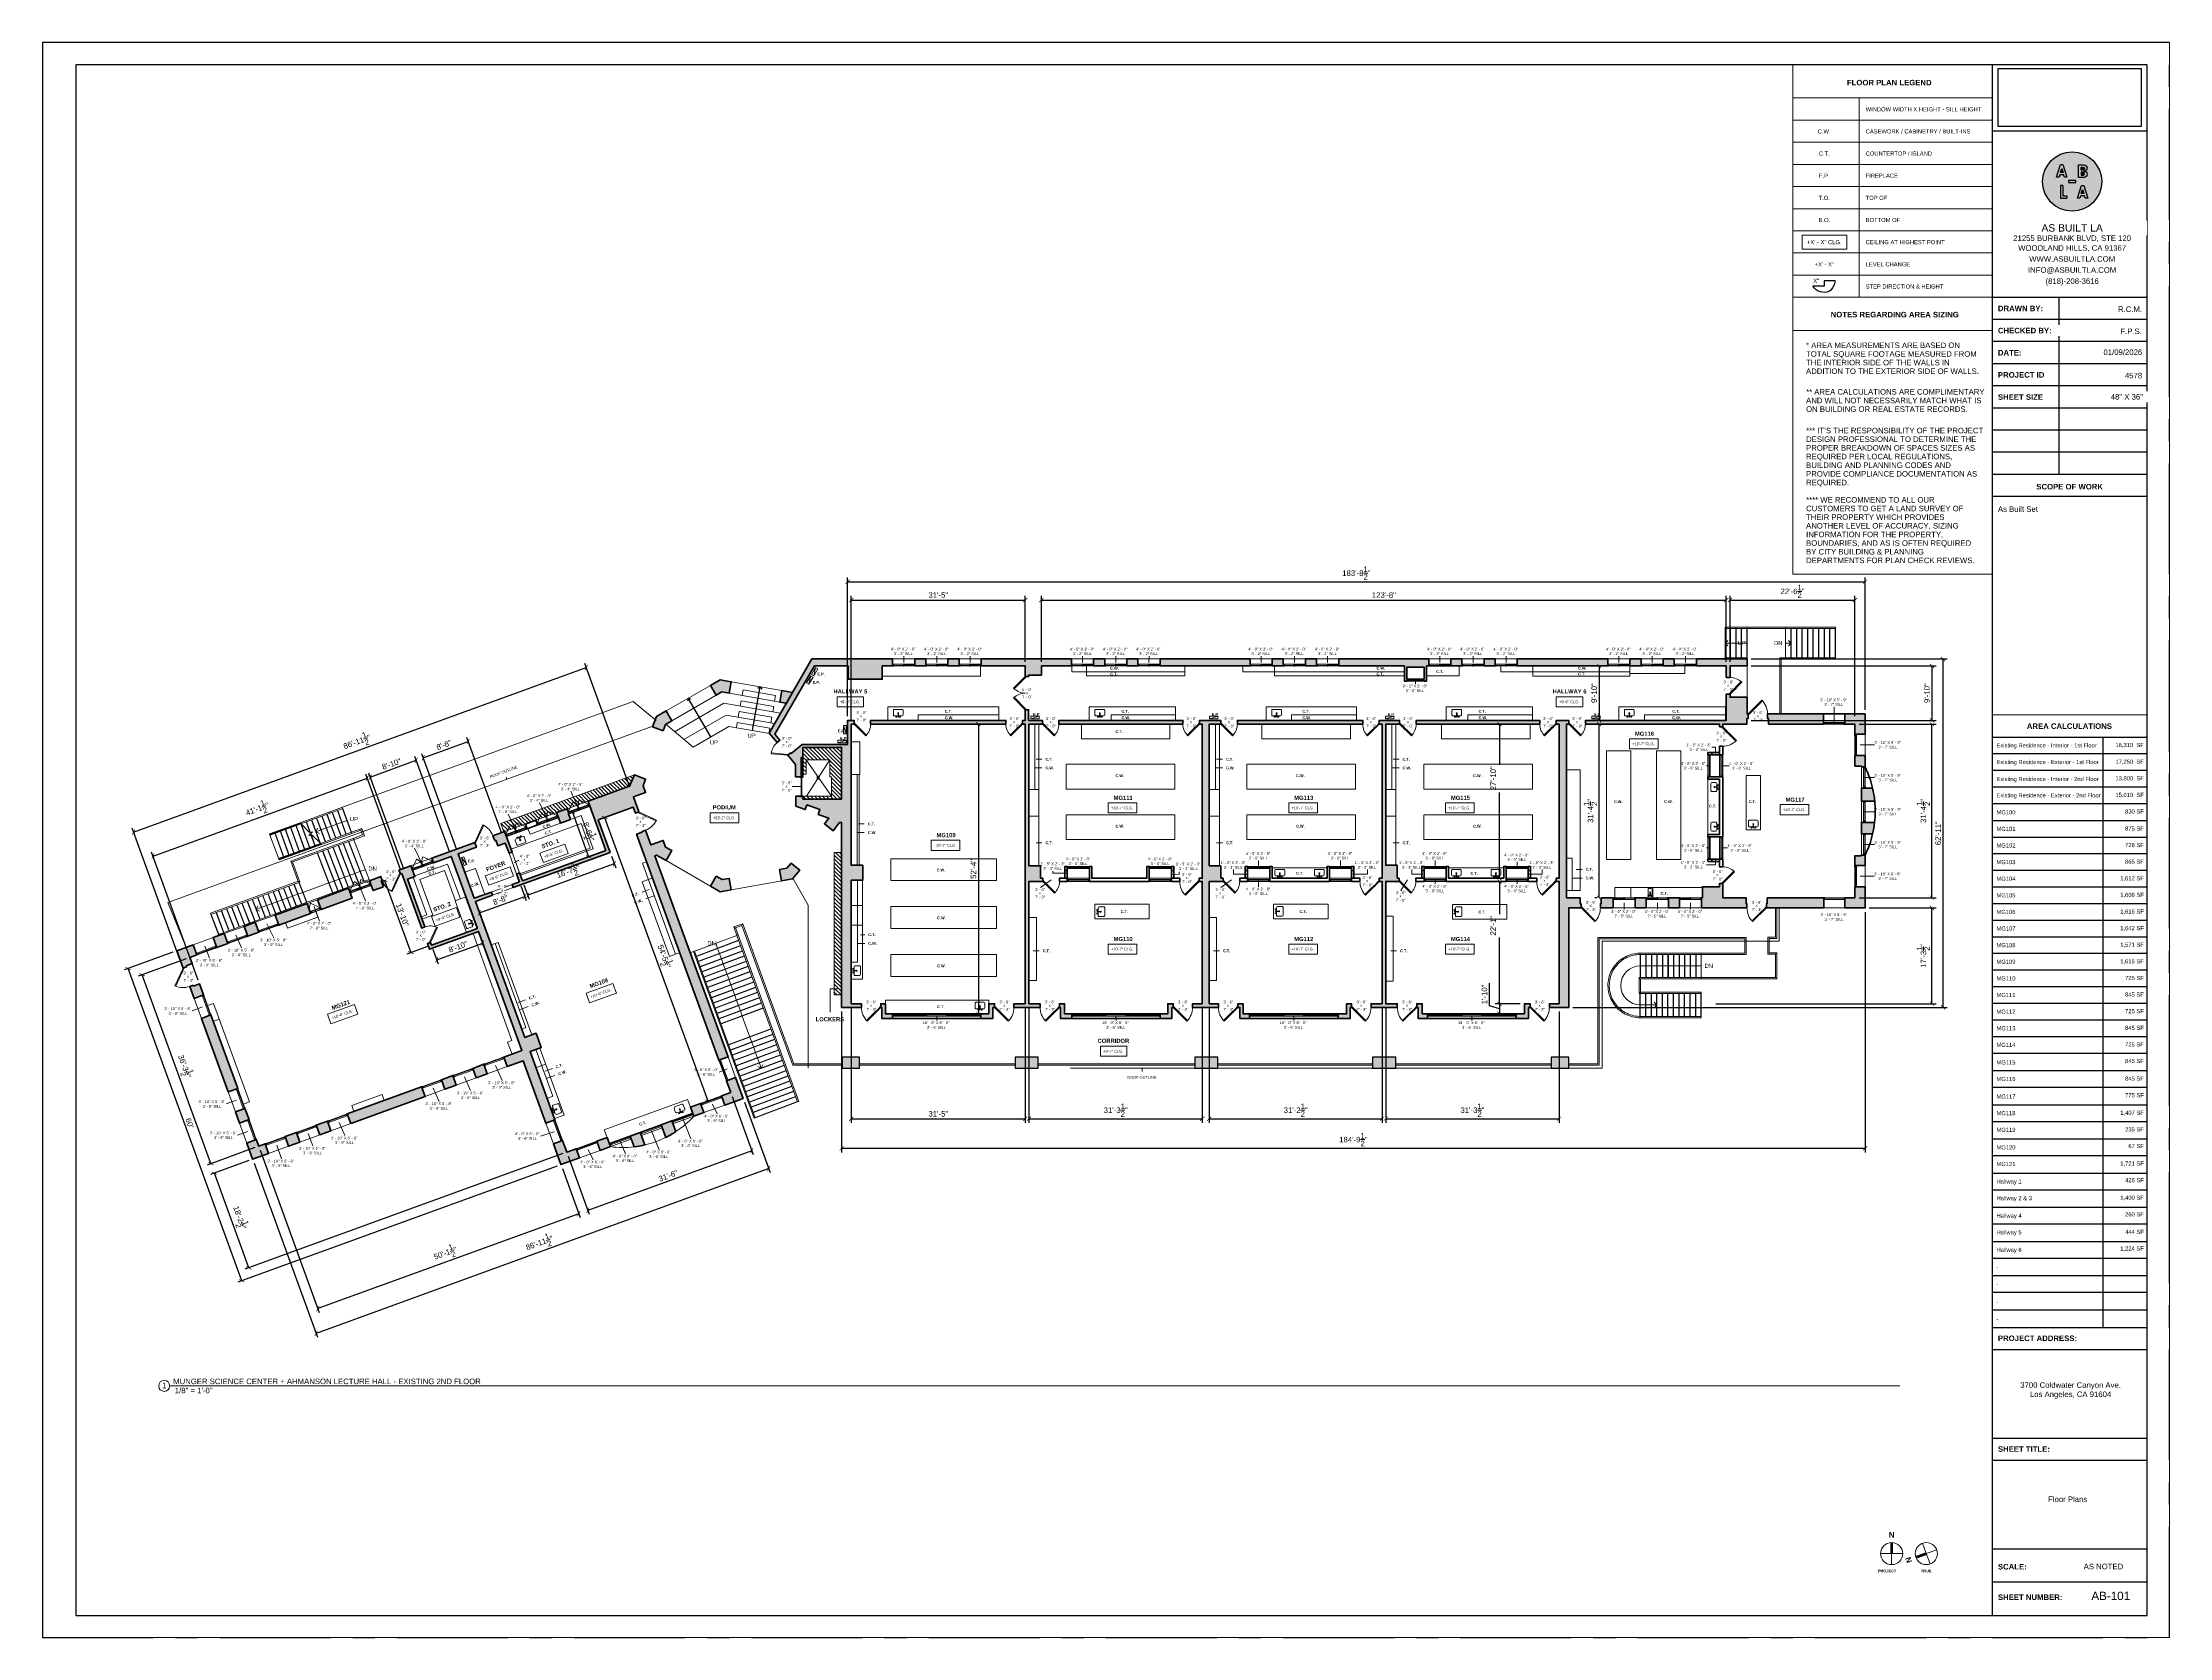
# Paper-space layout '2' of a CAD drawing. Header units: inches. Extents: x 0 to 48, y 0 to 36.
# The model-space entities are those that its viewports show. They can reach past a viewport. Long polylines and large blocks are cut down to what shows.
import ezdxf

# ---------------------------------------------------------------- set-up
doc = ezdxf.new("R2010")
doc.units = ezdxf.units.IN
doc.header["$MEASUREMENT"] = 0
doc.set_wipeout_variables(frame=1)
for name, pattern in [('CENTERX2', [4, 2.5, -0.5, 0.5, -0.5]), ('HIDDEN2', [0.1875, 0.125, -0.0625]), ('Overhead 1_16_', [0.101562, 0.0625, -0.039062])]:
    doc.linetypes.add(name, pattern=pattern)
for name, color, linetype, lineweight in [('A-ANNO', 2, 'Continuous', 5), ('A-ANNO-DIMS', 1, 'Continuous', 9), ('A-CASE', 4, 'Continuous', 9), ('A-COLS', 3, 'Continuous', 9), ('A-DETAIL-1', 4, 'Continuous', 40), ('A-DETAIL-2', 20, 'Continuous', 25), ('A-DETAIL-3', 40, 'Continuous', 15), ('A-DETL-MBND', 5, 'Continuous', 9), ('A-DETL-THIN', 151, 'Continuous', 9), ('A-DOOR', 1, 'Continuous', 18), ('A-EQPT', 150, 'Continuous', 9), ('A-FIXT', 150, 'Continuous', 9), ('A-GLAZ', 2, 'Continuous', 30), ('A-HIDDEN', 2, 'HIDDEN2', 18), ('A-RAILING', 4, 'Continuous', 9), ('A-STRS', 4, 'Continuous', 9), ('A-STRS-MBND', 31, 'Overhead 1_16_', 9), ('A-WALL', 3, 'Continuous', 40), ('A-WINDOWS', 2, 'Continuous', 18), ('S-STRS-ANNO', 31, 'Continuous', 9), ('S-STRS-MBND', 31, 'Continuous', 9)]:
    doc.layers.add(name, color=color, linetype=linetype, lineweight=lineweight)
doc.layers.add('A-HATCH', color=9, linetype='Continuous')
doc.layers.add('A-TB', color=7, linetype='Continuous')
doc.styles.add('Arial', font='arial.ttf')
doc.styles.add('Arial_1', font='arial.ttf', dxfattribs={"height": 0.0625})
doc.styles.add('Arial_2', font='arial.ttf', dxfattribs={"height": 3})
doc.styles.add('Arial_3', font='arial.ttf', dxfattribs={"height": 0.125})
doc.styles.add('Arial_4', font='arial.ttf', dxfattribs={"height": 3})
doc.styles.add('Arial_5', font='arial.ttf', dxfattribs={"height": 0.09375})
doc.styles.add('Arial_B', font='arialbd.ttf', dxfattribs={"height": 4.5})
doc.styles.add('Arial_B_1', font='arialbd.ttf', dxfattribs={"height": 3})
doc.styles.add('Arial_B_2', font='arialbd.ttf', dxfattribs={"height": 0.125})
doc.styles.add('Arial_B_3', font='arialbd.ttf', dxfattribs={"height": 0.0625})
doc.styles.add('Jay Cad', font='arial.ttf', dxfattribs={"height": 0.125})
doc.styles.add('JC', font='arial.ttf', dxfattribs={"height": 0.125})
doc.dimstyles.new('Jay Cad - DIMS', dxfattribs={"dimtxt": 0.125, "dimasz": 0.09375, "dimexe": 0.09375, "dimexo": 0.09375, "dimgap": 0.046875, "dimtad": 1, "dimdec": 1, "dimzin": 0, "dimdsep": 46, "dimlunit": 4, "dimtxsty": 'Jay Cad', "dimblk": 'ARCHTICK', "dimcen": 0.09, "dimclrd": 1, "dimclre": 1, "dimclrt": 256, "dimadec": 0, "dimazin": 0, "dimtfac": 1, "dimtdec": 1, "dimtofl": 0, "dimtmove": 1, "dimatfit": 3, "dimfxl": 1, "dimtolj": 1, "dimtzin": 0, "dimarcsym": 0})
picture_1 = doc.add_image_def('image1.png', size_in_pixel=(151, 61))
pattern_1 = [(135, (14602.7956, 4311.55), (-4.24264, -4.24264), [])]

# ---------------------------------------------------------------- blocks, each defined once
blk = doc.blocks.new('Top Rail Type - Top Rail_Internal_-1504670-Munger Science Center _ Ahmanson Lecture Hall-2nd Floor')
at = {"layer": 'A-RAILING', "flags": 128}
for points in [[(-819.3, 138.8), (-819.3, 138.8), (-819.2, 138.8)], [(-687.9, -222), (-687.9, -222), (-688, -222.1)]]:
    blk.add_lwpolyline(points, dxfattribs=at)
blk = doc.blocks.new('Top Rail Type - Top Rail_Internal_-V1-Munger Science Center _ Ahmanson Lecture Hall-2nd Floor')
at = {"layer": 'A-RAILING'}
for p, q in [((-820.7, 138.3), (-817.9, 139.3)), ((-689.3, -222.6), (-820.7, 138.3)), ((-686.5, -221.5), (-817.9, 139.3)), ((-689.3, -222.6), (-686.5, -221.5))]:
    blk.add_line(p, q, dxfattribs=at)
blk = doc.blocks.new('Top Rail Type - Top Rail_Internal_-1504681-Munger Science Center _ Ahmanson Lecture Hall-2nd Floor')
at = {"layer": 'A-RAILING', "flags": 128}
for points in [[(-913.5, 103.7), (-913.5, 103.8), (-913.4, 103.8)], [(-782, -257.1), (-782.1, -257.1), (-782.2, -257.1)]]:
    blk.add_lwpolyline(points, dxfattribs=at)
blk = doc.blocks.new('Top Rail Type - Top Rail_Internal_-V2-Munger Science Center _ Ahmanson Lecture Hall-2nd Floor')
at = {"layer": 'A-RAILING'}
for p, q in [((-914.9, 103.2), (-912.1, 104.3)), ((-783.5, -257.6), (-914.9, 103.2)), ((-780.7, -256.6), (-912.1, 104.3)), ((-783.5, -257.6), (-780.7, -256.6))]:
    blk.add_line(p, q, dxfattribs=at)
blk = doc.blocks.new('Railing - Railing-1516540-Munger Science Center _ Ahmanson Lecture Hall-2nd Floor')
at = {"layer": 'A-RAILING'}
for p, q in [((-1769.8, 255.3), (-1769.9, 255.5)), ((-1768.5, 254.7), (-1768.8, 255.5))]:
    blk.add_line(p, q, dxfattribs=at)
blk = doc.blocks.new('Top Rail Type - Top Rail_Internal_-1516546-Munger Science Center _ Ahmanson Lecture Hall-2nd Floor')
at = {"layer": 'A-RAILING', "flags": 128}
for points in [[(-1617.1, 258), (-1617.1, 257.9), (-1617, 257.9)], [(-1943.2, 139.2), (-1943.2, 139.2), (-1943.2, 139.3)]]:
    blk.add_lwpolyline(points, dxfattribs=at)
blk = doc.blocks.new('Top Rail Type - Top Rail_Internal_-V3-Munger Science Center _ Ahmanson Lecture Hall-2nd Floor')
at = {"layer": 'A-RAILING'}
for p, q in [((-1943.7, 140.6), (-1617.6, 259.3)), ((-1617.6, 259.3), (-1616.7, 256.8)), ((-1943.7, 140.6), (-1942.8, 138.1))]:
    blk.add_line(p, q, dxfattribs=at)
blk = doc.blocks.new('Top Rail Type - Top Rail_Internal_-1516557-Munger Science Center _ Ahmanson Lecture Hall-2nd Floor')
at = {"layer": 'A-RAILING'}
for p, q in [((-1769.5, 253), (-1767.6, 253.7)), ((-1767.8, 255.6), (-1768, 256.2))]:
    blk.add_line(p, q, dxfattribs=at)
at = {"layer": 'A-RAILING', "flags": 128}
for points in [[(-1651.4, 347.3), (-1651.4, 347.2), (-1651.4, 347.2)], [(-1767.6, 253.7), (-1767.5, 253.8), (-1767.5, 253.9), (-1767.7, 254.1), (-1767.9, 254.3), (-1768.3, 254.6), (-1768.7, 254.9), (-1769.2, 255.1), (-1769.7, 255.3), (-1770.1, 255.4)], [(-1770.1, 254.4), (-1770, 254.4), (-1769.5, 254.2), (-1769, 254), (-1768.6, 253.8), (-1768.2, 253.7), (-1767.8, 253.6), (-1767.6, 253.7)], [(-1767.8, 255.6), (-1767.8, 255.4), (-1767.9, 255.3), (-1768.2, 255.3), (-1768.5, 255.4), (-1768.9, 255.5), (-1769.4, 255.7), (-1769.5, 255.7)], [(-1960.8, 184.9), (-1960.8, 185), (-1960.8, 185)]]:
    blk.add_lwpolyline(points, dxfattribs=at)
at = {"layer": 'A-RAILING'}
for points in [[(-1784.9, 298.5), (-1784.9, 298.5), (-1785, 298.6), (-1785.1, 298.6), (-1785.1, 298.6)], [(-1741.7, 314.3), (-1741.7, 314.3), (-1741.8, 314.3), (-1741.8, 314.4), (-1741.8, 314.4)]]:
    blk.add_open_spline(points, degree=3, dxfattribs=at)
blk = doc.blocks.new('Top Rail Type - Top Rail_Internal_-V4-Munger Science Center _ Ahmanson Lecture Hall-2nd Floor')
at = {"layer": 'A-RAILING'}
for p, q in [((-1742.3, 315.7), (-1651.9, 348.6)), ((-1741.2, 312.9), (-1650.9, 345.8)), ((-1651.9, 348.6), (-1650.9, 345.8)), ((-1786.9, 299.5), (-1742.3, 315.7)), ((-1770.8, 255.2), (-1786.9, 299.5)), ((-1783.1, 297.7), (-1741.2, 312.9)), ((-1768, 256.2), (-1783.1, 297.7)), ((-1961.3, 186.4), (-1771, 255.6)), ((-1960.3, 183.6), (-1769.5, 253)), ((-1770.8, 255.2), (-1770.5, 255.3)), ((-1770.7, 255.7), (-1770.5, 255.8)), ((-1770.5, 255.8), (-1769.5, 253)), ((-1770.3, 255.3), (-1768, 256.2)), ((-1961.3, 186.4), (-1960.3, 183.6))]:
    blk.add_line(p, q, dxfattribs=at)
blk = doc.blocks.new('Top Rail Type - Top Rail_Internal_-1518725-Munger Science Center _ Ahmanson Lecture Hall-2nd Floor')
at = {"layer": 'A-DETL-MBND'}
for p, q in [((1268.6, 47.5), (1135.6, 47.5)), ((1134.1, 46), (1134.1, 13.3)), ((1134.6, 12.5), (1268.6, 12.5)), ((1135.6, 44.5), (1268.6, 44.5)), ((1137.1, 16), (1137.1, 44.5)), ((1268.6, 15.5), (1137.3, 15.5))]:
    blk.add_line(p, q, dxfattribs=at)
at = {"layer": 'A-DETL-MBND', "flags": 128}
for points in [[(1135.6, 44.5), (1135.3, 44.5), (1134.9, 44.7), (1134.6, 44.9), (1134.4, 45.2), (1134.2, 45.6), (1134.1, 46), (1134.2, 46.4), (1134.4, 46.7), (1134.6, 47), (1134.9, 47.3), (1135.3, 47.4), (1135.6, 47.5)], [(1135.6, 47.5), (1135.3, 47.4), (1134.9, 47.3), (1134.6, 47), (1134.4, 46.7), (1134.2, 46.4), (1134.1, 46)], [(1134.1, 46), (1134.2, 45.6), (1134.4, 45.2), (1134.6, 44.9), (1134.9, 44.7), (1135.3, 44.5), (1135.6, 44.5)], [(1137.1, 16), (1137.1, 15.8), (1136.9, 15.5), (1136.7, 15.1), (1136.4, 14.7), (1136, 14.3), (1135.6, 14), (1135.3, 13.6), (1134.9, 13.4), (1134.6, 13.2), (1134.4, 13.1), (1134.2, 13.2), (1134.1, 13.3)], [(1134.8, 13.3), (1134.7, 13.2), (1134.6, 12.9), (1134.5, 12.7), (1134.5, 12.5), (1134.6, 12.5)], [(1134.6, 12.5), (1134.9, 12.5), (1135.2, 12.7), (1135.5, 12.9), (1135.9, 13.2), (1136.3, 13.6), (1136.6, 14), (1137, 14.3), (1137.2, 14.7), (1137.4, 15), (1137.5, 15.3), (1137.4, 15.4), (1137.3, 15.5)], [(1137.3, 15.5), (1137.1, 15.4), (1136.8, 15.3)], [(1268.6, 15.5), (1268.6, 15.4), (1268.6, 15.3), (1268.6, 15), (1268.6, 14.7), (1268.6, 14.3), (1268.6, 14), (1268.6, 13.6), (1268.6, 13.2), (1268.6, 12.9), (1268.6, 12.7), (1268.6, 12.5), (1268.6, 12.5)]]:
    blk.add_lwpolyline(points, dxfattribs=at)
blk = doc.blocks.new('Top Rail Type - Top Rail_Internal_-1518738-Munger Science Center _ Ahmanson Lecture Hall-2nd Floor')
at = {"layer": 'A-DETL-MBND'}
for p, q in [((1136.7, 97.9), (1136.7, 98.2)), ((1136.8, 99.9), (1136.9, 100)), ((1136.9, 97.2), (1136.8, 97.3)), ((1136.9, 100), (1137, 100.1)), ((1137, 97.1), (1136.9, 97.1)), ((1268.6, 100.1), (1137, 100.1)), ((1137, 97.1), (1268.6, 97.1)), ((1268.6, -37.2), (1136.3, -37.2)), ((1136.3, -40.2), (1268.6, -40.2)), ((1136.5, -37.4), (1136.5, -37.4)), ((1136.6, -37.9), (1136.6, -37.8)), ((1136.6, -39.5), (1136.6, -39.4))]:
    blk.add_line(p, q, dxfattribs=at)
at = {"layer": 'A-DETL-MBND', "flags": 128}
for points in [[(1136.3, -40.2), (1132.1, -40), (1127.9, -39.6), (1123.8, -39), (1119.7, -38.1), (1115.6, -36.9), (1111.6, -35.5), (1107.8, -33.9), (1104, -32.1), (1100.3, -30), (1096.8, -27.7), (1093.4, -25.3), (1090.2, -22.6), (1087.1, -19.7), (1084.3, -16.6), (1081.6, -13.4), (1079.1, -10), (1076.8, -6.5), (1074.7, -2.9), (1072.8, 0.9), (1071.2, 4.8), (1069.8, 8.7), (1068.7, 12.8), (1067.8, 16.9), (1067.1, 21), (1066.7, 25.2), (1066.5, 29.4), (1066.6, 33.6), (1067, 37.8), (1067.6, 41.9), (1068.4, 46), (1069.5, 50.1), (1070.8, 54.1), (1072.4, 58), (1074.2, 61.8), (1076.2, 65.5), (1078.4, 69), (1080.8, 72.4), (1083.5, 75.7), (1086.3, 78.8), (1089.3, 81.7), (1092.5, 84.5), (1095.9, 87), (1099.3, 89.3), (1103, 91.5), (1106.7, 93.4), (1110.6, 95.1), (1114.5, 96.5), (1118.5, 97.7), (1122.6, 98.7), (1126.7, 99.4), (1130.9, 99.9), (1135.1, 100.1), (1137, 100.1)], [(1137, 97.1), (1132.9, 97), (1128.8, 96.6), (1124.8, 96), (1120.7, 95.2), (1116.8, 94.1), (1112.9, 92.7), (1109.1, 91.2), (1105.4, 89.4), (1101.8, 87.4), (1098.4, 85.1), (1095.1, 82.7), (1091.9, 80), (1089, 77.2), (1086.2, 74.2), (1083.5, 71), (1081.1, 67.7), (1078.9, 64.2), (1076.9, 60.6), (1075.2, 56.9), (1073.6, 53.1), (1072.3, 49.2), (1071.3, 45.2), (1070.5, 41.2), (1069.9, 37.2), (1069.6, 33.1), (1069.5, 28.9), (1069.7, 24.8), (1070.2, 20.8), (1070.8, 16.7), (1071.8, 12.7), (1073, 8.8), (1074.4, 4.9), (1076, 1.2), (1077.9, -2.5), (1080, -6), (1082.3, -9.4), (1084.8, -12.7), (1087.5, -15.8), (1090.4, -18.7), (1093.5, -21.4), (1096.7, -24), (1100.1, -26.3), (1103.6, -28.5), (1107.2, -30.4), (1111, -32.1), (1114.8, -33.5), (1118.7, -34.7), (1122.7, -35.7), (1126.8, -36.4), (1130.9, -36.9), (1135, -37.1), (1136.3, -37.2)], [(1136.7, 99), (1136.7, 99.3), (1136.8, 99.7), (1136.8, 99.9)], [(1136.8, 97.3), (1136.8, 97.5), (1136.7, 97.8)], [(1136.4, -40), (1136.5, -40), (1136.5, -39.9)], [(1136.6, -37.6), (1136.5, -37.6), (1136.5, -37.5)], [(1136.5, -39.8), (1136.5, -39.7), (1136.6, -39.7)], [(1136.6, -38.3), (1136.6, -38.3), (1136.6, -38.1)], [(1136.6, -39.1), (1136.6, -39), (1136.6, -39)], [(1268.6, -37.2), (1268.6, -37.2), (1268.6, -37.4), (1268.6, -37.6), (1268.6, -37.9), (1268.6, -38.3), (1268.6, -38.7), (1268.6, -39), (1268.6, -39.4), (1268.6, -39.7), (1268.6, -40), (1268.6, -40.1), (1268.6, -40.2)]]:
    blk.add_lwpolyline(points, dxfattribs=at)
at = {"layer": 'A-DETL-MBND'}
for points, knots in [([(1136.6, 98.6), (1136.6, 98.7), (1136.7, 98.8), (1136.7, 99.1), (1136.7, 99.2), (1136.7, 99.3)], [-1, -1, -1, -1, -0.8928571, -0.7857143, -0.6897102, -0.6897102, -0.6897102, -0.6897102]), ([(1136.7, 97.9), (1136.7, 97.9), (1136.7, 98), (1136.7, 98.3), (1136.6, 98.5), (1136.6, 98.6)], [-0.3102267, -0.3102267, -0.3102267, -0.3102267, -0.2857143, -0.1428571, 0, 0, 0, 0]), ([(1136.7, 99.4), (1136.7, 99.5), (1136.7, 99.5), (1136.7, 99.6), (1136.7, 99.6)], [-0.63043407, -0.63043407, -0.63043407, -0.63043407, -0.57142857, -0.53315827, -0.53315827, -0.53315827, -0.53315827]), ([(1136.7, 97.6), (1136.7, 97.6), (1136.7, 97.7), (1136.7, 97.7), (1136.7, 97.8)], [-0.46714557, -0.46714557, -0.46714557, -0.46714557, -0.42857143, -0.36902797, -0.36902797, -0.36902797, -0.36902797]), ([(1136.8, 99.9), (1136.8, 99.9), (1136.9, 100), (1136.9, 100), (1136.9, 100)], [-0.3303033, -0.3303033, -0.3303033, -0.3303033, -0.2857143, -0.2115165, -0.2115165, -0.2115165, -0.2115165]), ([(1136.8, 97.3), (1136.8, 97.4), (1136.8, 97.4), (1136.8, 97.5), (1136.8, 97.5)], [-0.62720102, -0.62720102, -0.62720102, -0.62720102, -0.57142857, -0.52776884, -0.52776884, -0.52776884, -0.52776884]), ([(1136.9, 97.2), (1136.9, 97.2), (1136.9, 97.2), (1136.9, 97.2), (1136.9, 97.2)], [-0.79548734, -0.79548734, -0.79548734, -0.79548734, -0.78571429, -0.71428571, -0.71428571, -0.71428571, -0.71428571]), ([(1137, 97.1), (1137, 97.1), (1137, 97.1), (1136.9, 97.1), (1136.9, 97.1)], [-1, -1, -1, -1, -0.8928571, -0.8571429, -0.8571429, -0.8571429, -0.8571429]), ([(1136.3, -40.2), (1136.3, -40.2), (1136.3, -40.1), (1136.4, -40.1), (1136.4, -40.1)], [-1, -1, -1, -1, -0.8928571, -0.8571429, -0.8571429, -0.8571429, -0.8571429]), ([(1136.6, -38.1), (1136.6, -38), (1136.6, -37.7), (1136.5, -37.4), (1136.5, -37.3)], [-0.7794501, -0.7794501, -0.7794501, -0.7794501, -0.5714286, -0.3149701, -0.3149701, -0.3149701, -0.3149701]), ([(1136.5, -40), (1136.5, -39.9), (1136.5, -39.8), (1136.6, -39.6), (1136.6, -39.4), (1136.6, -39.2), (1136.6, -39.1)], [-0.6865047, -0.6865047, -0.6865047, -0.6865047, -0.5714286, -0.4285714, -0.2857143, -0.2053151, -0.2053151, -0.2053151, -0.2053151]), ([(1136.6, -38.7), (1136.6, -38.6), (1136.6, -38.5), (1136.6, -38.3), (1136.6, -38.3)], [-1, -1, -1, -1, -0.8928571, -0.8571429, -0.8571429, -0.8571429, -0.8571429])]:
    blk.add_open_spline(points, degree=3, knots=knots, dxfattribs=at)
for points in [[(1136.8, 99.7), (1136.8, 99.8), (1136.8, 99.8), (1136.8, 99.8)], [(1136.9, 100.1), (1137, 100.1), (1137, 100.1), (1137, 100.1)], [(1136.4, -37.3), (1136.4, -37.3), (1136.4, -37.2), (1136.3, -37.2), (1136.3, -37.2)], [(1136.4, -40.1), (1136.4, -40.1), (1136.4, -40), (1136.4, -40)], [(1136.6, -39), (1136.6, -38.9), (1136.6, -38.8), (1136.6, -38.7)]]:
    blk.add_open_spline(points, degree=3, dxfattribs=at)
blk = doc.blocks.new('JC_DOOR_SINGLE PANEL - SINGLE DOOR-1460585-Munger Science Center _ Ahmanson Lecture Hall-2nd Floor')
at = {"layer": 'A-DOOR', "lineweight": 20}
for p, q in [((-10.1, -32.8), (19.6, -3.1)), ((-8.7, -34.2), (-10.1, -32.8)), ((21, -4.5), (-8.7, -34.2)), ((19.6, -3.1), (21, -4.5))]:
    blk.add_line(p, q, dxfattribs=at)
at = {"layer": 'A-DOOR', "lineweight": 9}
blk.add_arc((21, -4.5), 42, 180, 225, dxfattribs=at)
blk = doc.blocks.new('JC_FIXED WINDOW - MUNTIN - FIXED WINDOW-1519557-Munger Science Center _ Ahmanson Lecture Hall-2nd Floor')
at = {"layer": 'A-GLAZ'}
for p, q in [((-23, -11), (-23, 11)), ((23, -11), (23, 11)), ((-23, -7.5), (-21.75, -7.5)), ((-20.25, -11), (-23, -11)), ((-22.5, -11), (-22.5, -9.25)), ((-22.5, -9.25), (-21.75, -9.25)), ((-21.75, -9.25), (-21.75, -7.5)), ((-20.25, -9.25), (-21.75, -9.25)), ((-20.25, -11), (-20.25, -9.25)), ((20.25, -9.25), (22.5, -9.25)), ((20.25, -11), (20.25, -9.25)), ((20.25, -11), (23, -11)), ((21.75, -7.5), (23, -7.5)), ((21.75, -9.25), (21.75, -7.5)), ((22.5, -11), (22.5, -9.25))]:
    blk.add_line(p, q, dxfattribs=at)
at = {"layer": 'A-GLAZ', "lineweight": 9}
for p, q in [((21.75, -7.5), (-21.75, -7.5)), ((20.25, -11), (-20.25, -11))]:
    blk.add_line(p, q, dxfattribs=at)
at = {"layer": 'A-GLAZ', "lineweight": 30}
blk.add_line((-20.25, -10.125), (20.25, -10.125), dxfattribs=at)
at = {"layer": 'A-WINDOWS'}
for p, q in [((-23, 11), (23, 11)), ((23, -11), (-23, -11))]:
    blk.add_line(p, q, dxfattribs=at)
blk = doc.blocks.new('JC_DOOR_SINGLE PANEL - SINGLE DOOR-1460746-Munger Science Center _ Ahmanson Lecture Hall-2nd Floor')
at = {"layer": 'A-DOOR', "lineweight": 20}
for p, q in [((-8.7, 34.2), (-10.1, 32.8)), ((-10.1, 32.8), (19.6, 3.1)), ((21, 4.5), (-8.7, 34.2)), ((19.6, 3.1), (21, 4.5))]:
    blk.add_line(p, q, dxfattribs=at)
at = {"layer": 'A-DOOR', "lineweight": 9}
blk.add_arc((21, 4.5), 42, 135, 180, dxfattribs=at)
blk = doc.blocks.new('JC_FIXED WINDOW - MUNTIN - FIXED WINDOW-1609323-Munger Science Center _ Ahmanson Lecture Hall-2nd Floor')
at = {"layer": 'A-GLAZ'}
for p, q in [((-23, 11), (-23, -11)), ((-20.25, 11), (-23, 11)), ((-23, 7.5), (-21.75, 7.5)), ((-22.5, 11), (-22.5, 9.25)), ((-22.5, 9.25), (-21.75, 9.25)), ((-20.25, 9.25), (-21.75, 9.25)), ((-21.75, 9.25), (-21.75, 7.5)), ((-20.25, 11), (-20.25, 9.25)), ((20.25, 11), (23, 11)), ((20.25, 11), (20.25, 9.25)), ((20.25, 9.25), (22.5, 9.25)), ((21.75, 9.25), (21.75, 7.5)), ((21.75, 7.5), (23, 7.5)), ((22.5, 11), (22.5, 9.25)), ((23, 11), (23, -11))]:
    blk.add_line(p, q, dxfattribs=at)
at = {"layer": 'A-GLAZ', "lineweight": 9}
for p, q in [((21.75, 7.5), (-21.75, 7.5)), ((20.25, 11), (-20.25, 11))]:
    blk.add_line(p, q, dxfattribs=at)
at = {"layer": 'A-GLAZ', "lineweight": 30}
blk.add_line((-20.25, 10.125), (20.25, 10.125), dxfattribs=at)
at = {"layer": 'A-WINDOWS'}
for p, q in [((23, 11), (-23, 11)), ((-23, -11), (23, -11))]:
    blk.add_line(p, q, dxfattribs=at)
blk = doc.blocks.new('JC_FIXED WINDOW - MUNTIN - FIXED WINDOW-1520783-Munger Science Center _ Ahmanson Lecture Hall-2nd Floor')
at = {"layer": 'A-GLAZ'}
for p, q in [((-23, 4), (-23, -4)), ((-20.3, 4), (-23, 4)), ((-23, 0.5), (-21.8, 0.5)), ((-22.5, 4), (-22.5, 2.2)), ((-22.5, 2.2), (-21.8, 2.2)), ((-20.3, 2.2), (-21.8, 2.2)), ((-21.8, 2.2), (-21.8, 0.5)), ((-20.3, 4), (-20.3, 2.2)), ((20.3, 4), (23, 4)), ((20.3, 4), (20.3, 2.2)), ((20.3, 2.2), (22.5, 2.2)), ((21.8, 2.2), (21.8, 0.5)), ((21.8, 0.5), (23, 0.5)), ((22.5, 4), (22.5, 2.2)), ((23, 4), (23, -4))]:
    blk.add_line(p, q, dxfattribs=at)
at = {"layer": 'A-GLAZ', "lineweight": 9}
for p, q in [((21.8, 0.5), (-21.8, 0.5)), ((20.3, 4), (-20.3, 4))]:
    blk.add_line(p, q, dxfattribs=at)
at = {"layer": 'A-GLAZ', "lineweight": 30}
blk.add_line((-20.3, 3.1), (20.3, 3.1), dxfattribs=at)
at = {"layer": 'A-WINDOWS'}
for p, q in [((23, 4), (-23, 4)), ((-23, -4), (23, -4))]:
    blk.add_line(p, q, dxfattribs=at)
blk = doc.blocks.new('JC_DOOR_SINGLE PANEL - SINGLE DOOR-1522677-Munger Science Center _ Ahmanson Lecture Hall-2nd Floor')
at = {"layer": 'A-DOOR', "lineweight": 20}
for p, q in [((-10.1, -33.3), (19.6, -3.6)), ((-8.7, -34.7), (-10.1, -33.3)), ((21, -5), (-8.7, -34.7)), ((19.6, -3.6), (21, -5))]:
    blk.add_line(p, q, dxfattribs=at)
at = {"layer": 'A-DOOR', "lineweight": 9}
blk.add_arc((21, -5), 42, 180, 225, dxfattribs=at)
blk = doc.blocks.new('JC_DOOR_SINGLE PANEL - SINGLE DOOR-1479934-Munger Science Center _ Ahmanson Lecture Hall-2nd Floor')
at = {"layer": 'A-DOOR', "lineweight": 20}
for p, q in [((-10.1, -31.8), (19.6, -2.1)), ((-8.7, -33.2), (-10.1, -31.8)), ((21, -3.5), (-8.7, -33.2)), ((19.6, -2.1), (21, -3.5))]:
    blk.add_line(p, q, dxfattribs=at)
at = {"layer": 'A-DOOR', "lineweight": 9}
blk.add_arc((21, -3.5), 42, 180, 225, dxfattribs=at)
blk = doc.blocks.new('JC_DOOR_SINGLE PANEL - SINGLE DOOR-1479750-Munger Science Center _ Ahmanson Lecture Hall-2nd Floor')
at = {"layer": 'A-DOOR', "lineweight": 20}
for p, q in [((-7.5, 29), (-8.9, 27.5)), ((-8.9, 27.5), (16.6, 2.1)), ((18, 3.5), (-7.5, 29)), ((16.6, 2.1), (18, 3.5))]:
    blk.add_line(p, q, dxfattribs=at)
at = {"layer": 'A-DOOR', "lineweight": 9}
blk.add_arc((18, 3.5), 36, 135, 180, dxfattribs=at)
blk = doc.blocks.new('JC_KITCHEN SINK - SINK-1531844-Munger Science Center _ Ahmanson Lecture Hall-2nd Floor')
at = {"layer": 'A-FIXT'}
for p, q in [((-9.9, 3.6), (-9.9, -6.4)), ((0.1, 5.6), (-7.9, 5.6)), ((0.1, 7.8), (0.1, 2.1)), ((1.1, 7.8), (1.1, 2.1)), ((9.1, 5.6), (1.1, 5.6)), ((11.1, -6.4), (11.1, 3.6)), ((-7.9, -8.4), (9.1, -8.4))]:
    blk.add_line(p, q, dxfattribs=at)
for centre, radius, start, end in [((-7.9, 3.6), 2, 90, 180), ((-3.4, 7.8), 1, 360, 180), ((-3.4, 7.8), 1, 180, 0), ((0.6, 0), 1, 360, 180), ((0.6, 0), 1, 180, 0), ((0.6, 7.8), 0.5, 360, 180), ((0.6, 2.1), 0.5, 180, 0), ((4.6, 7.8), 1, 360, 180), ((4.6, 7.8), 1, 180, 360), ((9.1, 3.6), 2, 360, 90), ((-7.9, -6.4), 2, 180, 270), ((9.1, -6.4), 2, 270, 0)]:
    blk.add_arc(centre, radius, start, end, dxfattribs=at)
blk = doc.blocks.new('JC_WINDOW HUNG - HUNG WINDOW-1523784-Munger Science Center _ Ahmanson Lecture Hall-2nd Floor')
at = {"layer": 'A-GLAZ'}
for p, q in [((-24, 3.5), (-24, -3.5)), ((-24, 3), (-21, 3)), ((-22.75, 3), (-22.75, -0.5)), ((-22.75, 1.25), (-21, 1.25)), ((-21, 3), (-21, 1.25)), ((21, 3), (24, 3)), ((21, 3), (21, 1.25)), ((22.75, 1.25), (21, 1.25)), ((22.75, 3), (22.75, -0.5)), ((24, -3.5), (24, 3.5)), ((-24, -0.5), (-22.75, -0.5)), ((22.75, -0.5), (24, -0.5))]:
    blk.add_line(p, q, dxfattribs=at)
at = {"layer": 'A-GLAZ', "lineweight": 9}
for p, q in [((-21, 3), (21, 3)), ((-22.75, -0.5), (22.75, -0.5))]:
    blk.add_line(p, q, dxfattribs=at)
at = {"layer": 'A-GLAZ', "lineweight": 30}
blk.add_line((-21, 2.125), (21, 2.125), dxfattribs=at)
at = {"layer": 'A-WINDOWS'}
for p, q in [((24, 3.5), (-24, 3.5)), ((-24, -3.5), (24, -3.5))]:
    blk.add_line(p, q, dxfattribs=at)
blk = doc.blocks.new('JC_WINDOW HUNG - HUNG WINDOW-1523960-Munger Science Center _ Ahmanson Lecture Hall-2nd Floor')
at = {"layer": 'A-GLAZ'}
for p, q in [((-24, 2.5), (-24, -2.5)), ((-24, 2), (-21, 2)), ((-22.75, 2), (-22.75, -1.5)), ((-22.75, 0.25), (-21, 0.25)), ((-21, 2), (-21, 0.25)), ((21, 2), (24, 2)), ((21, 2), (21, 0.25)), ((22.75, 0.25), (21, 0.25)), ((22.75, 2), (22.75, -1.5)), ((24, -2.5), (24, 2.5)), ((-24, -1.5), (-22.75, -1.5)), ((22.75, -1.5), (24, -1.5))]:
    blk.add_line(p, q, dxfattribs=at)
at = {"layer": 'A-GLAZ', "lineweight": 9}
for p, q in [((-21, 2), (21, 2)), ((-22.75, -1.5), (22.75, -1.5))]:
    blk.add_line(p, q, dxfattribs=at)
at = {"layer": 'A-GLAZ', "lineweight": 30}
blk.add_line((-21, 1.125), (21, 1.125), dxfattribs=at)
at = {"layer": 'A-WINDOWS'}
for p, q in [((24, 2.5), (-24, 2.5)), ((-24, -2.5), (24, -2.5))]:
    blk.add_line(p, q, dxfattribs=at)
blk = doc.blocks.new('JC_SLIDING WINDOW - DOUBLE - SLIDING WINDOW-1614767-Munger Science Center _ Ahmanson Lecture Hall-2nd Floor')
at = {"layer": 'A-GLAZ'}
for p, q in [((-24, -10.85), (-24, 11.15)), ((24, 11.15), (24, -10.85)), ((-24, -7.35), (-23.25, -7.35)), ((-24, -10.85), (-21.5, -10.85)), ((-23.25, -10.85), (-23.25, -7.35)), ((-21.5, -9.1), (-23.25, -9.1)), ((-21.5, -10.85), (-21.5, -9.1)), ((-0.875, -7.35), (-0.875, -10.85)), ((-0.875, -7.35), (0.875, -7.35)), ((0.875, -9.1), (-0.875, -9.1)), ((-0.875, -10.85), (0.875, -10.85)), ((0.875, -10.85), (0.875, -7.35)), ((21.5, -9.1), (21.5, -7.35)), ((21.5, -7.35), (24, -7.35)), ((23.25, -9.1), (21.5, -9.1)), ((23.25, -10.85), (23.25, -7.35)), ((23.25, -10.85), (24, -10.85))]:
    blk.add_line(p, q, dxfattribs=at)
at = {"layer": 'A-GLAZ', "lineweight": 9}
for p, q in [((-23.25, -7.35), (-0.875, -7.35)), ((-21.5, -10.85), (-0.875, -10.85)), ((0.875, -7.35), (21.5, -7.35)), ((0.875, -10.85), (23.25, -10.85))]:
    blk.add_line(p, q, dxfattribs=at)
at = {"layer": 'A-GLAZ', "lineweight": 30}
for p, q in [((-21.5, -9.975), (-0.875, -9.975)), ((0.875, -8.225), (21.5, -8.225))]:
    blk.add_line(p, q, dxfattribs=at)
at = {"layer": 'A-WINDOWS'}
for p, q in [((-24, 11.15), (24, 11.15)), ((24, -10.85), (-24, -10.85))]:
    blk.add_line(p, q, dxfattribs=at)
blk = doc.blocks.new('JC_DOOR_SINGLE PANEL - SINGLE DOOR-1459075-Munger Science Center _ Ahmanson Lecture Hall-2nd Floor')
at = {"layer": 'A-DOOR', "lineweight": 20}
for p, q in [((-7.5, 29.5), (-8.9, 28)), ((-8.9, 28), (16.6, 2.6)), ((18, 4), (-7.5, 29.5)), ((16.6, 2.6), (18, 4))]:
    blk.add_line(p, q, dxfattribs=at)
at = {"layer": 'A-DOOR', "lineweight": 9}
blk.add_arc((18, 4), 36, 135, 180, dxfattribs=at)
blk = doc.blocks.new('JC_KITCHEN SINK - SINK-1531595-Munger Science Center _ Ahmanson Lecture Hall-2nd Floor')
at = {"layer": 'A-FIXT'}
for p, q in [((-9.2, 2.9), (-9.2, -5.7)), ((0.1, 4.9), (-7.2, 4.9)), ((0.1, 7.2), (0.1, 2.1)), ((1.1, 7.2), (1.1, 2.1)), ((8.4, 4.9), (1.1, 4.9)), ((10.4, -5.7), (10.4, 2.9)), ((-7.2, -7.7), (8.4, -7.7))]:
    blk.add_line(p, q, dxfattribs=at)
for centre, radius, start, end in [((-7.2, 2.9), 2, 90, 180), ((-3.4, 7.2), 1, 360, 180), ((-3.4, 7.2), 1, 180, 0), ((0.6, 0), 1, 360, 180), ((0.6, 0), 1, 180, 0), ((0.6, 7.2), 0.5, 360, 180), ((0.6, 2.1), 0.5, 180, 0), ((4.6, 7.2), 1, 360, 180), ((4.6, 7.2), 1, 180, 360), ((8.4, 2.9), 2, 360, 90), ((-7.2, -5.7), 2, 180, 270), ((8.4, -5.7), 2, 270, 0)]:
    blk.add_arc(centre, radius, start, end, dxfattribs=at)
blk = doc.blocks.new('JC_KITCHEN SINK - SINK-1531674-Munger Science Center _ Ahmanson Lecture Hall-2nd Floor')
at = {"layer": 'A-FIXT'}
for p, q in [((-9.2, -2.9), (-9.2, 5.7)), ((-7.2, 7.7), (8.4, 7.7)), ((10.4, 5.7), (10.4, -2.9)), ((0.1, -4.9), (-7.2, -4.9)), ((0.1, -7.2), (0.1, -2.1)), ((1.1, -7.2), (1.1, -2.1)), ((8.4, -4.9), (1.1, -4.9))]:
    blk.add_line(p, q, dxfattribs=at)
for centre, radius, start, end in [((-7.2, 5.7), 2, 90, 180), ((0.6, 0), 1, 360, 180), ((0.6, 0), 1, 180, 0), ((8.4, 5.7), 2, 360, 90), ((-7.2, -2.9), 2, 180, 270), ((-3.4, -7.2), 1, 360, 180), ((-3.4, -7.2), 1, 180, 0), ((0.6, -2.1), 0.5, 360, 180), ((0.6, -7.2), 0.5, 180, 0), ((4.6, -7.2), 1, 0, 180), ((4.6, -7.2), 1, 180, 0), ((8.4, -2.9), 2, 270, 0)]:
    blk.add_arc(centre, radius, start, end, dxfattribs=at)
blk = doc.blocks.new('JC_DOOR_SINGLE PANEL - SINGLE DOOR-1469616-Munger Science Center _ Ahmanson Lecture Hall-2nd Floor')
at = {"layer": 'A-DOOR', "lineweight": 20}
for p, q in [((-8.9, -28), (16.6, -2.6)), ((-7.5, -29.5), (-8.9, -28)), ((18, -4), (-7.5, -29.5)), ((16.6, -2.6), (18, -4))]:
    blk.add_line(p, q, dxfattribs=at)
at = {"layer": 'A-DOOR', "lineweight": 9}
blk.add_arc((18, -4), 36, 180, 225, dxfattribs=at)
blk = doc.blocks.new('JC_WINDOW HUNG - HUNG WINDOW-1534625-Munger Science Center _ Ahmanson Lecture Hall-2nd Floor')
at = {"layer": 'A-GLAZ'}
for p, q in [((-24, -3.5), (-24, 3.5)), ((-24, 0.5), (-22.75, 0.5)), ((-22.75, -3), (-22.75, 0.5)), ((22.75, 0.5), (24, 0.5)), ((22.75, -3), (22.75, 0.5)), ((24, 3.5), (24, -3.5)), ((-24, -3), (-21, -3)), ((-22.75, -1.25), (-21, -1.25)), ((-21, -3), (-21, -1.25)), ((21, -3), (21, -1.25)), ((22.75, -1.25), (21, -1.25)), ((21, -3), (24, -3))]:
    blk.add_line(p, q, dxfattribs=at)
at = {"layer": 'A-GLAZ', "lineweight": 9}
for p, q in [((-22.75, 0.5), (22.75, 0.5)), ((-21, -3), (21, -3))]:
    blk.add_line(p, q, dxfattribs=at)
at = {"layer": 'A-GLAZ', "lineweight": 30}
blk.add_line((-21, -2.125), (21, -2.125), dxfattribs=at)
at = {"layer": 'A-WINDOWS'}
for p, q in [((-24, 3.5), (24, 3.5)), ((24, -3.5), (-24, -3.5))]:
    blk.add_line(p, q, dxfattribs=at)
blk = doc.blocks.new('Instance - Opening - 16_ x 24_-1534827-Munger Science Center _ Ahmanson Lecture Hall-2nd Floor')
at = {"layer": 'A-WINDOWS'}
for p, q in [((-8.5, -2.5), (-8.5, 2.5)), ((-8.5, 2.5), (8.5, 2.5)), ((8.5, 2.5), (8.5, -2.5)), ((8.5, -2.5), (-8.5, -2.5))]:
    blk.add_line(p, q, dxfattribs=at)
blk = doc.blocks.new('JC_DOOR_SINGLE PANEL - SINGLE DOOR-1467870-Munger Science Center _ Ahmanson Lecture Hall-2nd Floor')
at = {"layer": 'A-DOOR', "lineweight": 20}
for p, q in [((-8.7, 33.7), (-10.1, 32.3)), ((-10.1, 32.3), (19.6, 2.6)), ((21, 4), (-8.7, 33.7)), ((19.6, 2.6), (21, 4))]:
    blk.add_line(p, q, dxfattribs=at)
at = {"layer": 'A-DOOR', "lineweight": 9}
blk.add_arc((21, 4), 42, 135, 180, dxfattribs=at)
blk = doc.blocks.new('JC_DOOR_SINGLE PANEL - SINGLE DOOR-1467925-Munger Science Center _ Ahmanson Lecture Hall-2nd Floor')
at = {"layer": 'A-DOOR', "lineweight": 20}
for p, q in [((-10.1, -32.3), (19.6, -2.6)), ((-8.7, -33.7), (-10.1, -32.3)), ((21, -4), (-8.7, -33.7)), ((19.6, -2.6), (21, -4))]:
    blk.add_line(p, q, dxfattribs=at)
at = {"layer": 'A-DOOR', "lineweight": 9}
blk.add_arc((21, -4), 42, 180, 225, dxfattribs=at)
blk = doc.blocks.new('JC_OPENING - 36_ x 48_-1468142-Munger Science Center _ Ahmanson Lecture Hall-2nd Floor')
at = {"layer": 'A-WINDOWS'}
for p, q in [((-96.3, -5), (-96.3, 5)), ((-96.3, 5), (-26.4, 5)), ((-22.2, 5), (21.5, 5)), ((25.8, 5), (95.7, 5)), ((95.7, 5), (95.7, -5)), ((95.7, -5), (-96.3, -5))]:
    blk.add_line(p, q, dxfattribs=at)
blk = doc.blocks.new('JC_KITCHEN SINK - SINK-1537247-Munger Science Center _ Ahmanson Lecture Hall-2nd Floor')
at = {"layer": 'A-FIXT'}
for p, q in [((-9.9, -3.6), (-9.9, 6.4)), ((-7.9, 8.4), (9.1, 8.4)), ((11.1, 6.4), (11.1, -3.6)), ((0.1, -5.6), (-7.9, -5.6)), ((0.1, -7.8), (0.1, -2.1)), ((1.1, -7.8), (1.1, -2.1)), ((9.1, -5.6), (1.1, -5.6))]:
    blk.add_line(p, q, dxfattribs=at)
for centre, radius, start, end in [((-7.9, 6.4), 2, 90, 180), ((0.6, 0), 1, 360, 180), ((0.6, 0), 1, 180, 0), ((9.1, 6.4), 2, 360, 90), ((-7.9, -3.6), 2, 180, 270), ((-3.4, -7.8), 1, 360, 180), ((-3.4, -7.8), 1, 180, 0), ((0.6, -2.1), 0.5, 360, 180), ((0.6, -7.8), 0.5, 180, 0), ((4.6, -7.8), 1, 0, 180), ((4.6, -7.8), 1, 180, 0), ((9.1, -3.6), 2, 270, 0)]:
    blk.add_arc(centre, radius, start, end, dxfattribs=at)
blk = doc.blocks.new('JC_DOOR_SINGLE PANEL - SINGLE DOOR-1483412-Munger Science Center _ Ahmanson Lecture Hall-2nd Floor')
at = {"layer": 'A-DOOR', "lineweight": 20}
for p, q in [((-7.5, 29.5), (-8.9, 28)), ((-8.9, 28), (16.6, 2.6)), ((18, 4), (-7.5, 29.5)), ((16.6, 2.6), (18, 4))]:
    blk.add_line(p, q, dxfattribs=at)
at = {"layer": 'A-DOOR', "lineweight": 9}
blk.add_arc((18, 4), 36, 135, 180, dxfattribs=at)
blk = doc.blocks.new('JC_WINDOW HUNG - HUNG WINDOW-1544013-Munger Science Center _ Ahmanson Lecture Hall-2nd Floor')
at = {"layer": 'A-GLAZ'}
for p, q in [((-19, 2.5), (-19, -2.5)), ((-19, 2), (-16, 2)), ((-17.75, 2), (-17.75, -1.5)), ((-17.75, 0.25), (-16, 0.25)), ((-16, 2), (-16, 0.25)), ((16, 2), (19, 2)), ((16, 2), (16, 0.25)), ((17.75, 0.25), (16, 0.25)), ((17.75, 2), (17.75, -1.5)), ((19, -2.5), (19, 2.5)), ((-19, -1.5), (-17.75, -1.5)), ((17.75, -1.5), (19, -1.5))]:
    blk.add_line(p, q, dxfattribs=at)
at = {"layer": 'A-GLAZ', "lineweight": 9}
for p, q in [((-16, 2), (16, 2)), ((-17.75, -1.5), (17.75, -1.5))]:
    blk.add_line(p, q, dxfattribs=at)
at = {"layer": 'A-GLAZ', "lineweight": 30}
blk.add_line((-16, 1.125), (16, 1.125), dxfattribs=at)
at = {"layer": 'A-WINDOWS'}
for p, q in [((19, 2.5), (-19, 2.5)), ((-19, -2.5), (19, -2.5))]:
    blk.add_line(p, q, dxfattribs=at)
blk = doc.blocks.new('JC_DOUBLE DOOR - DOUBLE DOOR-1490343-Munger Science Center _ Ahmanson Lecture Hall-2nd Floor')
at = {"layer": 'A-DOOR', "lineweight": 20}
for p, q in [((-36, 3.5), (-10.5, 29)), ((-34.6, 2.1), (-36, 3.5)), ((-9.1, 27.5), (-34.6, 2.1)), ((-10.5, 29), (-9.1, 27.5)), ((10.5, 29), (9.1, 27.5)), ((9.1, 27.5), (34.6, 2.1)), ((36, 3.5), (10.5, 29)), ((34.6, 2.1), (36, 3.5))]:
    blk.add_line(p, q, dxfattribs=at)
at = {"layer": 'A-DOOR', "lineweight": 9}
for centre, start, end in [((-36, 3.5), 0, 45), ((36, 3.5), 135, 180)]:
    blk.add_arc(centre, 36, start, end, dxfattribs=at)
blk = doc.blocks.new('JC_SLIDING WINDOW - DOUBLE - SLIDING WINDOW-1614773-Munger Science Center _ Ahmanson Lecture Hall-2nd Floor')
at = {"layer": 'A-GLAZ'}
for p, q in [((-24, -7.35), (-24, 7.65)), ((24, 7.65), (24, -7.35)), ((-24, -3.85), (-23.25, -3.85)), ((-24, -7.35), (-21.5, -7.35)), ((-23.25, -7.35), (-23.25, -3.85)), ((-21.5, -5.6), (-23.25, -5.6)), ((-21.5, -7.35), (-21.5, -5.6)), ((-0.875, -3.85), (-0.875, -7.35)), ((-0.875, -3.85), (0.875, -3.85)), ((0.875, -5.6), (-0.875, -5.6)), ((-0.875, -7.35), (0.875, -7.35)), ((0.875, -7.35), (0.875, -3.85)), ((21.5, -5.6), (21.5, -3.85)), ((21.5, -3.85), (24, -3.85)), ((23.25, -5.6), (21.5, -5.6)), ((23.25, -7.35), (23.25, -3.85)), ((23.25, -7.35), (24, -7.35))]:
    blk.add_line(p, q, dxfattribs=at)
at = {"layer": 'A-GLAZ', "lineweight": 9}
for p, q in [((-23.25, -3.85), (-0.875, -3.85)), ((-21.5, -7.35), (-0.875, -7.35)), ((0.875, -3.85), (21.5, -3.85)), ((0.875, -7.35), (23.25, -7.35))]:
    blk.add_line(p, q, dxfattribs=at)
at = {"layer": 'A-GLAZ', "lineweight": 30}
for p, q in [((-21.5, -6.475), (-0.875, -6.475)), ((0.875, -4.725), (21.5, -4.725))]:
    blk.add_line(p, q, dxfattribs=at)
at = {"layer": 'A-WINDOWS'}
for p, q in [((-24, 7.65), (24, 7.65)), ((24, -7.35), (-24, -7.35))]:
    blk.add_line(p, q, dxfattribs=at)
blk = doc.blocks.new('JC_OPENING DOOR - OPENING DOOR-1554747-Munger Science Center _ Ahmanson Lecture Hall-2nd Floor')
at = {"linetype": 'HIDDEN2'}
for p, q in [((23.7, 3.5), (-24.3, 3.5)), ((-24.3, -3.5), (23.7, -3.5))]:
    blk.add_line(p, q, dxfattribs=at)
for p, q in [((-24.3, 3.5), (-24.3, -3.5)), ((23.7, -3.5), (23.7, 3.5))]:
    blk.add_line(p, q)
blk = doc.blocks.new('JC_DOOR_SINGLE PANEL - SINGLE DOOR-1556259-Munger Science Center _ Ahmanson Lecture Hall-2nd Floor')
at = {"layer": 'A-DOOR', "lineweight": 20}
for p, q in [((-10.1, -33.8), (19.6, -4.1)), ((-8.7, -35.2), (-10.1, -33.8)), ((21, -5.5), (-8.7, -35.2)), ((19.6, -4.1), (21, -5.5))]:
    blk.add_line(p, q, dxfattribs=at)
at = {"layer": 'A-DOOR', "lineweight": 9}
blk.add_arc((21, -5.5), 42, 180, 225, dxfattribs=at)
blk = doc.blocks.new('JC_FIXED WINDOW - MUNTIN - FIXED WINDOW-1559237-Munger Science Center _ Ahmanson Lecture Hall-2nd Floor')
at = {"layer": 'A-GLAZ'}
for p, q in [((-24, 10.5), (-24, -10.5)), ((-21.25, 10.5), (-24, 10.5)), ((-24, 7), (-22.75, 7)), ((-23.5, 10.5), (-23.5, 8.75)), ((-23.5, 8.75), (-22.75, 8.75)), ((-21.25, 8.75), (-22.75, 8.75)), ((-22.75, 8.75), (-22.75, 7)), ((-21.25, 10.5), (-21.25, 8.75)), ((21.25, 10.5), (24, 10.5)), ((21.25, 10.5), (21.25, 8.75)), ((21.25, 8.75), (23.5, 8.75)), ((22.75, 8.75), (22.75, 7)), ((22.75, 7), (24, 7)), ((23.5, 10.5), (23.5, 8.75)), ((24, 10.5), (24, -10.5))]:
    blk.add_line(p, q, dxfattribs=at)
at = {"layer": 'A-GLAZ', "lineweight": 9}
for p, q in [((22.75, 7), (-22.75, 7)), ((21.25, 10.5), (-21.25, 10.5))]:
    blk.add_line(p, q, dxfattribs=at)
at = {"layer": 'A-GLAZ', "lineweight": 30}
blk.add_line((-21.25, 9.625), (21.25, 9.625), dxfattribs=at)
at = {"layer": 'A-WINDOWS'}
for p, q in [((24, 10.5), (-24, 10.5)), ((-24, -10.5), (24, -10.5))]:
    blk.add_line(p, q, dxfattribs=at)
blk = doc.blocks.new('JC_FIXED WINDOW - MUNTIN - FIXED WINDOW-1559934-Munger Science Center _ Ahmanson Lecture Hall-2nd Floor')
at = {"layer": 'A-GLAZ'}
for p, q in [((-24, 3.5), (-24, -3.5)), ((-21.3, 3.5), (-24, 3.5)), ((-23.5, 3.5), (-23.5, 1.7)), ((-23.5, 1.7), (-22.8, 1.7)), ((-21.3, 1.7), (-22.8, 1.7)), ((-22.8, 1.7), (-22.8, 0)), ((-21.3, 3.5), (-21.3, 1.7)), ((21.3, 3.5), (24, 3.5)), ((21.3, 3.5), (21.3, 1.7)), ((21.3, 1.7), (23.5, 1.7)), ((22.8, 1.7), (22.8, 0)), ((23.5, 3.5), (23.5, 1.7)), ((24, 3.5), (24, -3.5)), ((-24, 0), (-22.8, 0)), ((22.8, 0), (24, 0))]:
    blk.add_line(p, q, dxfattribs=at)
at = {"layer": 'A-GLAZ', "lineweight": 9}
for p, q in [((21.3, 3.5), (-21.3, 3.5)), ((22.8, 0), (-22.8, 0))]:
    blk.add_line(p, q, dxfattribs=at)
at = {"layer": 'A-GLAZ', "lineweight": 30}
blk.add_line((-21.3, 2.6), (21.3, 2.6), dxfattribs=at)
at = {"layer": 'A-WINDOWS'}
for p, q in [((24, 3.5), (-24, 3.5)), ((-24, -3.5), (24, -3.5))]:
    blk.add_line(p, q, dxfattribs=at)
blk = doc.blocks.new('JC_FIXED WINDOW - MUNTIN - FIXED WINDOW-1560171-Munger Science Center _ Ahmanson Lecture Hall-2nd Floor')
at = {"layer": 'A-GLAZ'}
for p, q in [((-24, -10.5), (-24, 10.5)), ((24, -10.5), (24, 10.5)), ((-24, -7), (-22.75, -7)), ((-21.25, -10.5), (-24, -10.5)), ((-23.5, -10.5), (-23.5, -8.75)), ((-23.5, -8.75), (-22.75, -8.75)), ((-22.75, -8.75), (-22.75, -7)), ((-21.25, -8.75), (-22.75, -8.75)), ((-21.25, -10.5), (-21.25, -8.75)), ((21.25, -8.75), (23.5, -8.75)), ((21.25, -10.5), (21.25, -8.75)), ((21.25, -10.5), (24, -10.5)), ((22.75, -7), (24, -7)), ((22.75, -8.75), (22.75, -7)), ((23.5, -10.5), (23.5, -8.75))]:
    blk.add_line(p, q, dxfattribs=at)
at = {"layer": 'A-GLAZ', "lineweight": 9}
for p, q in [((22.75, -7), (-22.75, -7)), ((21.25, -10.5), (-21.25, -10.5))]:
    blk.add_line(p, q, dxfattribs=at)
at = {"layer": 'A-GLAZ', "lineweight": 30}
blk.add_line((-21.25, -9.625), (21.25, -9.625), dxfattribs=at)
at = {"layer": 'A-WINDOWS'}
for p, q in [((-24, 10.5), (24, 10.5)), ((24, -10.5), (-24, -10.5))]:
    blk.add_line(p, q, dxfattribs=at)
blk = doc.blocks.new('JC_KITCHEN SINK - SINK-1561969-Munger Science Center _ Ahmanson Lecture Hall-2nd Floor')
at = {"layer": 'A-FIXT'}
for p, q in [((-7.7, 3.6), (-7.7, -6.4)), ((0.1, 5.6), (-5.7, 5.6)), ((0.1, 7.8), (0.1, 2.1)), ((1.1, 7.8), (1.1, 2.1)), ((7, 5.6), (1.1, 5.6)), ((9, -6.4), (9, 3.6)), ((-5.7, -8.4), (7, -8.4))]:
    blk.add_line(p, q, dxfattribs=at)
for centre, radius, start, end in [((-5.7, 3.6), 2, 90, 180), ((-3.4, 7.8), 1, 360, 180), ((-3.4, 7.8), 1, 180, 0), ((0.6, 0), 1, 360, 180), ((0.6, 0), 1, 180, 0), ((0.6, 7.8), 0.5, 360, 180), ((0.6, 2.1), 0.5, 180, 0), ((4.6, 7.8), 1, 360, 180), ((4.6, 7.8), 1, 180, 360), ((7, 3.6), 2, 360, 90), ((-5.7, -6.4), 2, 180, 270), ((7, -6.4), 2, 270, 0)]:
    blk.add_arc(centre, radius, start, end, dxfattribs=at)
blk = doc.blocks.new('JC_CASEMENT_DOUBLE - CASEMENT - DOUBLE-1619503-Munger Science Center _ Ahmanson Lecture Hall-2nd Floor')
at = {"layer": 'A-GLAZ'}
for p, q in [((-24, 5.5), (-24, -5.5)), ((24, 5.5), (24, -5.5)), ((-21.3, -1.5), (-24, -1.5)), ((-24, -5), (-22.8, -5)), ((-23.5, -1.5), (-23.5, -3.2)), ((-23.5, -3.2), (-22.8, -3.2)), ((-21.3, -3.2), (-22.8, -3.2)), ((-22.8, -3.2), (-22.8, -5)), ((-21.3, -1.5), (-21.3, -3.2)), ((-2.7, -1.5), (0, -1.5)), ((-2.7, -1.5), (-2.7, -3.2)), ((-2.7, -3.2), (-1.2, -3.2)), ((-1.2, -3.2), (-1.2, -5)), ((-0.5, -3.2), (-1.2, -3.2)), ((-1.2, -5), (0, -5)), ((-0.5, -1.5), (-0.5, -3.2)), ((2.7, -1.5), (0, -1.5)), ((0, -5), (1.2, -5)), ((0.5, -1.5), (0.5, -3.2)), ((0.5, -3.2), (1.2, -3.2)), ((2.7, -3.2), (1.2, -3.2)), ((1.2, -3.2), (1.2, -5)), ((2.7, -1.5), (2.7, -3.2)), ((21.3, -1.5), (24, -1.5)), ((21.3, -1.5), (21.3, -3.2)), ((21.3, -3.2), (22.8, -3.2)), ((22.8, -3.2), (22.8, -5)), ((23.5, -3.2), (22.8, -3.2)), ((22.8, -5), (24, -5)), ((23.5, -1.5), (23.5, -3.2))]:
    blk.add_line(p, q, dxfattribs=at)
at = {"layer": 'A-GLAZ', "lineweight": 9}
for p, q in [((-1.2, -5), (-22.8, -5)), ((-21.3, -1.5), (-2.7, -1.5)), ((22.8, -5), (1.2, -5)), ((2.7, -1.5), (21.3, -1.5))]:
    blk.add_line(p, q, dxfattribs=at)
at = {"layer": 'A-GLAZ', "lineweight": 30}
for p, q in [((-21.3, -2.4), (-2.7, -2.4)), ((2.7, -2.4), (21.3, -2.4))]:
    blk.add_line(p, q, dxfattribs=at)
at = {"layer": 'A-WINDOWS'}
for p, q in [((0, 5.5), (-24, 5.5)), ((24, 5.5), (0, 5.5)), ((-24, -5.5), (0, -5.5)), ((0, -5.5), (24, -5.5))]:
    blk.add_line(p, q, dxfattribs=at)
at = {"layer": 'A-WINDOWS', "lineweight": 9}
for p, q in [((-23.5, -1.5), (-7.2, 14.8)), ((23.5, -1.5), (7.2, 14.8))]:
    blk.add_line(p, q, dxfattribs=at)
for centre, start, end in [((-23.5, -1.5), 360, 45), ((23.5, -1.5), 135, 180)]:
    blk.add_arc(centre, 23, start, end, dxfattribs=at)
blk = doc.blocks.new('Window-Casement-Single_Left instance - 17_ x 24_-1619412-Munger Science Center _ Ahmanson Lecture Hall-2nd Floor')
at = {"layer": 'A-GLAZ'}
for p, q in [((-12, 11.5), (-12, -11.5)), ((12, 11.5), (12, -11.5)), ((-9.3, -7), (-12, -7)), ((-10.8, -10.5), (-12, -10.5)), ((-11.5, -7), (-11.5, -8.7)), ((-11.5, -8.7), (-10.8, -8.7)), ((-9.3, -8.7), (-10.8, -8.7)), ((-10.8, -8.7), (-10.8, -10.5)), ((-9.3, -7), (-9.3, -8.7)), ((9.2, -7), (12, -7)), ((9.2, -7), (9.2, -8.7)), ((9.2, -8.7), (10.7, -8.7)), ((10.7, -8.7), (10.7, -10.5)), ((11.5, -8.7), (10.7, -8.7)), ((12, -10.5), (10.7, -10.5)), ((11.5, -7), (11.5, -8.7))]:
    blk.add_line(p, q, dxfattribs=at)
at = {"layer": 'A-GLAZ', "lineweight": 9}
for p, q in [((-10.8, -10.5), (10.7, -10.5)), ((9.2, -7), (-9.3, -7))]:
    blk.add_line(p, q, dxfattribs=at)
at = {"layer": 'A-GLAZ', "lineweight": 30}
blk.add_line((9.2, -7.9), (-9.3, -7.9), dxfattribs=at)
at = {"layer": 'A-WINDOWS'}
for p, q in [((-12, 11.5), (12, 11.5)), ((12, -11.5), (-12, -11.5))]:
    blk.add_line(p, q, dxfattribs=at)
at = {"layer": 'A-WINDOWS', "lineweight": 9}
blk.add_line((11.5, -7), (-4.8, 9.3), dxfattribs=at)
blk.add_arc((11.5, -7), 23, 135, 180, dxfattribs=at)
blk = doc.blocks.new('JC_FIXED WINDOW - MUNTIN - FIXED WINDOW-1619307-Munger Science Center _ Ahmanson Lecture Hall-2nd Floor')
at = {"layer": 'A-GLAZ'}
for p, q in [((-23, 11.5), (-23, -11.5)), ((-20.25, 11.5), (-23, 11.5)), ((-23, 8), (-21.75, 8)), ((-22.5, 11.5), (-22.5, 9.75)), ((-22.5, 9.75), (-21.75, 9.75)), ((-20.25, 9.75), (-21.75, 9.75)), ((-21.75, 9.75), (-21.75, 8)), ((-20.25, 11.5), (-20.25, 9.75)), ((20.25, 11.5), (23, 11.5)), ((20.25, 11.5), (20.25, 9.75)), ((20.25, 9.75), (22.5, 9.75)), ((21.75, 9.75), (21.75, 8)), ((21.75, 8), (23, 8)), ((22.5, 11.5), (22.5, 9.75)), ((23, 11.5), (23, -11.5))]:
    blk.add_line(p, q, dxfattribs=at)
at = {"layer": 'A-GLAZ', "lineweight": 9}
for p, q in [((21.75, 8), (-21.75, 8)), ((20.25, 11.5), (-20.25, 11.5))]:
    blk.add_line(p, q, dxfattribs=at)
at = {"layer": 'A-GLAZ', "lineweight": 30}
blk.add_line((-20.25, 10.625), (20.25, 10.625), dxfattribs=at)
at = {"layer": 'A-WINDOWS'}
for p, q in [((23, 11.5), (-23, 11.5)), ((-23, -11.5), (23, -11.5))]:
    blk.add_line(p, q, dxfattribs=at)
blk = doc.blocks.new('JC_FIXED WINDOW - MUNTIN - FIXED WINDOW-1608751-Munger Science Center _ Ahmanson Lecture Hall-2nd Floor')
at = {"layer": 'A-GLAZ'}
for p, q in [((-23, 11), (-23, -11)), ((-20.25, 11), (-23, 11)), ((-23, 7.5), (-21.75, 7.5)), ((-22.5, 11), (-22.5, 9.25)), ((-22.5, 9.25), (-21.75, 9.25)), ((-20.25, 9.25), (-21.75, 9.25)), ((-21.75, 9.25), (-21.75, 7.5)), ((-20.25, 11), (-20.25, 9.25)), ((20.25, 11), (23, 11)), ((20.25, 11), (20.25, 9.25)), ((20.25, 9.25), (22.5, 9.25)), ((21.75, 9.25), (21.75, 7.5)), ((21.75, 7.5), (23, 7.5)), ((22.5, 11), (22.5, 9.25)), ((23, 11), (23, -11))]:
    blk.add_line(p, q, dxfattribs=at)
at = {"layer": 'A-GLAZ', "lineweight": 9}
for p, q in [((21.75, 7.5), (-21.75, 7.5)), ((20.25, 11), (-20.25, 11))]:
    blk.add_line(p, q, dxfattribs=at)
at = {"layer": 'A-GLAZ', "lineweight": 30}
blk.add_line((-20.25, 10.125), (20.25, 10.125), dxfattribs=at)
at = {"layer": 'A-WINDOWS'}
for p, q in [((23, 11), (-23, 11)), ((-23, -11), (23, -11))]:
    blk.add_line(p, q, dxfattribs=at)
blk = doc.blocks.new('JC_FIXED WINDOW - MUNTIN - FIXED WINDOW-1565084-Munger Science Center _ Ahmanson Lecture Hall-2nd Floor')
at = {"layer": 'A-GLAZ'}
for p, q in [((-23, -11), (-23, 11)), ((23, -11), (23, 11)), ((-23, -7.5), (-21.75, -7.5)), ((-20.25, -11), (-23, -11)), ((-22.5, -11), (-22.5, -9.25)), ((-22.5, -9.25), (-21.75, -9.25)), ((-21.75, -9.25), (-21.75, -7.5)), ((-20.25, -9.25), (-21.75, -9.25)), ((-20.25, -11), (-20.25, -9.25)), ((20.25, -9.25), (22.5, -9.25)), ((20.25, -11), (20.25, -9.25)), ((20.25, -11), (23, -11)), ((21.75, -7.5), (23, -7.5)), ((21.75, -9.25), (21.75, -7.5)), ((22.5, -11), (22.5, -9.25))]:
    blk.add_line(p, q, dxfattribs=at)
at = {"layer": 'A-GLAZ', "lineweight": 9}
for p, q in [((21.75, -7.5), (-21.75, -7.5)), ((20.25, -11), (-20.25, -11))]:
    blk.add_line(p, q, dxfattribs=at)
at = {"layer": 'A-GLAZ', "lineweight": 30}
blk.add_line((-20.25, -10.125), (20.25, -10.125), dxfattribs=at)
at = {"layer": 'A-WINDOWS'}
for p, q in [((-23, 11), (23, 11)), ((23, -11), (-23, -11))]:
    blk.add_line(p, q, dxfattribs=at)
blk = doc.blocks.new('Top Rail Type - Top Rail_Internal_-1577929-Munger Science Center _ Ahmanson Lecture Hall-2nd Floor')
at = {"layer": 'A-RAILING'}
blk.add_line((1268.6, 98.7), (1268.6, 98.5), dxfattribs=at)
for points in [[(-825.3, 155.7), (-825.3, 155.7), (-825.4, 155.7), (-825.5, 155.8), (-825.5, 155.8)], [(-809, 161.6), (-808.9, 161.7), (-808.9, 161.7), (-808.9, 161.8), (-808.8, 161.9)], [(1046.4, 132.5), (1046.4, 132.5), (1046.3, 132.6), (1046.2, 132.7), (1046.2, 132.7)], [(1364.4, 132.5), (1364.4, 132.5), (1364.5, 132.6), (1364.6, 132.7), (1364.6, 132.7)], [(1364.4, 98.7), (1364.4, 98.7), (1364.5, 98.6), (1364.6, 98.5), (1364.6, 98.5)], [(-698.6, -141.6), (-698.6, -141.6), (-698.5, -141.5), (-698.5, -141.4), (-698.5, -141.4)], [(1046.4, -141.6), (1046.4, -141.6), (1046.3, -141.5), (1046.2, -141.4), (1046.2, -141.4)]]:
    blk.add_open_spline(points, degree=3, dxfattribs=at)
blk = doc.blocks.new('Top Rail Type - Top Rail_Internal_-V5-Munger Science Center _ Ahmanson Lecture Hall-2nd Floor')
at = {"layer": 'A-RAILING'}
for p, q in [((-827.3, 156.6), (-808, 163.7)), ((-820.7, 138.3), (-827.3, 156.6)), ((-823.5, 154.8), (-809.8, 159.8)), ((-817.9, 139.3), (-823.5, 154.8)), ((-809.8, 159.8), (-699.6, -143)), ((-808, 163.7), (-697.5, -140)), ((1044.8, 134.1), (1366, 134.1)), ((1044.8, -140), (1044.8, 134.1)), ((1047.8, 131.1), (1363, 131.1)), ((1047.8, -143), (1047.8, 131.1)), ((1268.6, 97.1), (1268.6, 100.1)), ((1363, 100.1), (1268.6, 100.1)), ((1366, 97.1), (1268.6, 97.1)), ((1363, 131.1), (1363, 100.1)), ((1366, 134.1), (1366, 97.1)), ((-699.6, -143), (-592.8, -143)), ((-697.5, -140), (-592.8, -140)), ((-554.8, -140), (-217.8, -140)), ((-554.8, -143), (-217.8, -143)), ((-167.8, -140), (171.2, -140)), ((-167.8, -143), (171.2, -143)), ((221.2, -140), (556.7, -140)), ((221.2, -143), (556.7, -143)), ((606.7, -140), (943.7, -140)), ((606.7, -143), (943.7, -143)), ((981.7, -140), (1044.8, -140)), ((981.7, -143), (1047.8, -143))]:
    blk.add_line(p, q, dxfattribs=at)
blk = doc.blocks.new('Top Rail Type - Top Rail_Internal_-1578208-Munger Science Center _ Ahmanson Lecture Hall-2nd Floor')
at = {"layer": 'A-RAILING'}
blk.add_line((1268.6, 46.1), (1268.6, 45.9), dxfattribs=at)
for points in [[(1414.4, 133.2), (1414.5, 133.1), (1414.5, 133.1), (1414.6, 133), (1414.6, 133)], [(1414.4, 98.8), (1414.5, 98.9), (1414.5, 98.9), (1414.6, 99), (1414.6, 99)], [(1431.1, 133.2), (1431.1, 133.1), (1431.2, 133.1), (1431.2, 133), (1431.3, 133)], [(1431.1, 98.8), (1431.1, 98.9), (1431.2, 98.9), (1431.2, 99), (1431.3, 99)], [(1431.1, 46.1), (1431.1, 46), (1431.2, 46), (1431.2, 45.9), (1431.3, 45.9)]]:
    blk.add_open_spline(points, degree=3, dxfattribs=at)
blk = doc.blocks.new('Top Rail Type - Top Rail_Internal_-V6-Munger Science Center _ Ahmanson Lecture Hall-2nd Floor')
at = {"layer": 'A-RAILING'}
for p, q in [((1429.7, 197.9), (1429.7, 134.6)), ((1432.7, 197.9), (1432.7, 131.6)), ((1413, 134.6), (1413, 97.4)), ((1429.7, 134.6), (1413, 134.6)), ((1413, 97.4), (1429.7, 97.4)), ((1416, 131.6), (1416, 100.4)), ((1432.7, 131.6), (1416, 131.6)), ((1416, 100.4), (1432.7, 100.4)), ((1429.7, 97.4), (1429.7, 47.5)), ((1432.7, 100.4), (1432.7, 44.5)), ((1268.6, 44.5), (1268.6, 47.5)), ((1429.7, 47.5), (1268.6, 47.5)), ((1432.7, 44.5), (1268.6, 44.5))]:
    blk.add_line(p, q, dxfattribs=at)
blk = doc.blocks.new('JC_POCKET DOOR - POCKET DOOR-1580345-Munger Science Center _ Ahmanson Lecture Hall-2nd Floor')
at = {"layer": 'A-DOOR'}
for p, q in [((-22, 3), (-21, 3)), ((-22, -3), (-22, 3)), ((-21, 3), (-21, -3)), ((-21, 0.7), (21, 0.7)), ((-21, -0.7), (-21, 0.7)), ((20, 3), (21, 3)), ((20, 0.7), (20, 3)), ((21, 0.7), (20, 0.7)), ((21, 3), (21, 0.7)), ((21, 0.7), (21, -0.7)), ((21, -0.7), (-21, -0.7)), ((20, -0.7), (21, -0.7)), ((20, -3), (20, -0.7)), ((21, -3), (20, -3)), ((21, -0.7), (21, -3))]:
    blk.add_line(p, q, dxfattribs=at)
blk = doc.blocks.new('Railing - Railing-1586091-Munger Science Center _ Ahmanson Lecture Hall-2nd Floor')
at = {"layer": 'A-RAILING', "linetype": 'HIDDEN2'}
for p, q in [((-1766.5, 381.7), (-1832.7, 357.6)), ((-1766.5, 381.7), (-1832.7, 357.6)), ((-1766.5, 381.7), (-1832.7, 357.6)), ((-1766.5, 381.7), (-1832.7, 357.6)), ((-1766.5, 381.7), (-1832.7, 357.6)), ((-1765.8, 380.9), (-1832.3, 356.7)), ((-1765.8, 380.9), (-1832.3, 356.7)), ((-1765.8, 380.9), (-1832.3, 356.7)), ((-1765.8, 380.9), (-1832.3, 356.7)), ((-1765.8, 380.9), (-1832.3, 356.7)), ((-1832.3, 356.7), (-1832.7, 357.6)), ((-1832.3, 356.7), (-1832.7, 357.6)), ((-1832.3, 356.7), (-1832.7, 357.6)), ((-1832.3, 356.7), (-1832.7, 357.6)), ((-1832.3, 356.7), (-1832.7, 357.6))]:
    blk.add_line(p, q, dxfattribs=at)
at = {"layer": 'A-RAILING'}
for p, q in [((-1766.4, 381.8), (-1766.5, 381.7)), ((-1766.5, 381.7), (-1765.8, 380.9)), ((-1766.5, 381.7), (-1765.8, 380.9)), ((-1766.5, 381.7), (-1765.8, 380.9)), ((-1766.5, 381.7), (-1765.8, 380.9)), ((-1766.5, 381.7), (-1765.8, 380.9)), ((-1765.7, 381), (-1765.8, 380.9))]:
    blk.add_line(p, q, dxfattribs=at)
blk = doc.blocks.new('Railing - Railing-1586095-Munger Science Center _ Ahmanson Lecture Hall-2nd Floor')
at = {"layer": 'A-RAILING', "linetype": 'HIDDEN2'}
for p, q in [((-1721.8, 336.9), (-1813.1, 303.7)), ((-1721.8, 336.9), (-1813.1, 303.7)), ((-1721.8, 336.9), (-1813.1, 303.7)), ((-1721.8, 336.9), (-1813.1, 303.7)), ((-1721.8, 336.9), (-1813.1, 303.7)), ((-1721.1, 336.1), (-1812.7, 302.8)), ((-1721.1, 336.1), (-1812.7, 302.8)), ((-1721.1, 336.1), (-1812.7, 302.8)), ((-1721.1, 336.1), (-1812.7, 302.8)), ((-1721.1, 336.1), (-1812.7, 302.8)), ((-1812.7, 302.8), (-1813.1, 303.7)), ((-1812.7, 302.8), (-1813.1, 303.7)), ((-1812.7, 302.8), (-1813.1, 303.7)), ((-1812.7, 302.8), (-1813.1, 303.7)), ((-1812.7, 302.8), (-1813.1, 303.7))]:
    blk.add_line(p, q, dxfattribs=at)
blk = doc.blocks.new('Top Rail Type - Top Rail_Internal_-1586101-Munger Science Center _ Ahmanson Lecture Hall-2nd Floor')
at = {"layer": 'A-RAILING'}
blk.add_line((-1702.6, 404.3), (-1702.7, 404.6), dxfattribs=at)
at = {"layer": 'A-RAILING', "flags": 128}
blk.add_lwpolyline([(-1674.7, 414.7), (-1674.6, 414.6), (-1674.6, 414.6)], dxfattribs=at)
blk = doc.blocks.new('Top Rail Type - Top Rail_Internal_-V7-Munger Science Center _ Ahmanson Lecture Hall-2nd Floor')
at = {"layer": 'A-RAILING'}
for p, q in [((-1675.2, 416), (-1767.1, 382.6)), ((-1674.1, 413.2), (-1675.2, 416)), ((-1767.1, 382.6), (-1766.9, 382.1)), ((-1766.9, 382.1), (-1765, 380.2)), ((-1674.1, 413.2), (-1765, 380.2))]:
    blk.add_line(p, q, dxfattribs=at)
at = {"layer": 'A-RAILING', "linetype": 'HIDDEN2'}
for p, q in [((-1767.1, 382.6), (-1833, 358.6)), ((-1765, 380.2), (-1832, 355.8)), ((-1832, 355.8), (-1833, 358.6))]:
    blk.add_line(p, q, dxfattribs=at)
blk = doc.blocks.new('Top Rail Type - Top Rail_Internal_-1586112-Munger Science Center _ Ahmanson Lecture Hall-2nd Floor')
at = {"layer": 'A-RAILING'}
blk.add_line((-1683, 350.4), (-1683.1, 350.6), dxfattribs=at)
at = {"layer": 'A-RAILING', "flags": 128}
blk.add_lwpolyline([(-1655, 360.8), (-1655, 360.7), (-1655, 360.6)], dxfattribs=at)
blk = doc.blocks.new('Top Rail Type - Top Rail_Internal_-V8-Munger Science Center _ Ahmanson Lecture Hall-2nd Floor')
at = {"layer": 'A-RAILING', "linetype": 'HIDDEN2'}
for p, q in [((-1722.5, 337.7), (-1813.4, 304.7)), ((-1720.4, 335.3), (-1812.4, 301.8)), ((-1812.4, 301.8), (-1813.4, 304.7))]:
    blk.add_line(p, q, dxfattribs=at)
at = {"layer": 'A-RAILING'}
for p, q in [((-1655.5, 362.1), (-1722.5, 337.7)), ((-1722.5, 337.7), (-1720.6, 335.8)), ((-1720.6, 335.8), (-1720.4, 335.3)), ((-1654.5, 359.3), (-1720.4, 335.3)), ((-1654.5, 359.3), (-1655.5, 362.1))]:
    blk.add_line(p, q, dxfattribs=at)
blk = doc.blocks.new('Top Rail Type - Top Rail_Internal_-1586316-Munger Science Center _ Ahmanson Lecture Hall-2nd Floor')
at = {"layer": 'A-RAILING'}
blk.add_line((-1651.4, 347.3), (-1651.3, 347.1), dxfattribs=at)
for points in [[(-1634.4, 368.1), (-1634.4, 368.2), (-1634.3, 368.2), (-1634.3, 368.3), (-1634.3, 368.3)], [(-1629.7, 355.2), (-1629.7, 355.2), (-1629.6, 355.2), (-1629.5, 355.1), (-1629.5, 355.1)]]:
    blk.add_open_spline(points, degree=3, dxfattribs=at)
blk = doc.blocks.new('Top Rail Type - Top Rail_Internal_-V9-Munger Science Center _ Ahmanson Lecture Hall-2nd Floor')
at = {"layer": 'A-RAILING'}
for p, q in [((-1655.5, 362.1), (-1633.4, 370.2)), ((-1633.4, 370.2), (-1627.7, 354.3)), ((-1654.5, 359.3), (-1635.2, 366.3)), ((-1631.5, 356.1), (-1651.9, 348.6)), ((-1650.9, 345.8), (-1651.9, 348.6)), ((-1627.7, 354.3), (-1650.9, 345.8)), ((-1635.2, 366.3), (-1631.5, 356.1))]:
    blk.add_line(p, q, dxfattribs=at)
blk = doc.blocks.new('Top Rail Type - Top Rail_Internal_-1586533-Munger Science Center _ Ahmanson Lecture Hall-2nd Floor')
at = {"layer": 'A-RAILING'}
blk.add_line((1343.9, 804.4), (1343.9, 804.8), dxfattribs=at)
at = {"layer": 'A-RAILING', "flags": 128}
blk.add_lwpolyline([(1368.2, 804.7), (1368.2, 804.6), (1368.2, 804.5)], dxfattribs=at)
blk = doc.blocks.new('Top Rail Type - Top Rail_Internal_-V10-Munger Science Center _ Ahmanson Lecture Hall-2nd Floor')
at = {"layer": 'A-RAILING'}
for p, q in [((1320.2, 803.1), (1320.2, 806.1)), ((1368.2, 806.1), (1320.2, 806.1)), ((1368.2, 803.1), (1320.2, 803.1)), ((1368.2, 803.1), (1368.2, 806.1))]:
    blk.add_line(p, q, dxfattribs=at)
blk = doc.blocks.new('Top Rail Type - Top Rail_Internal_-1586544-Munger Science Center _ Ahmanson Lecture Hall-2nd Floor')
at = {"layer": 'A-RAILING'}
blk.add_line((1343.9, 738.2), (1343.9, 738.5), dxfattribs=at)
at = {"layer": 'A-RAILING', "flags": 128}
blk.add_lwpolyline([(1368.2, 738.5), (1368.2, 738.4), (1368.2, 738.3)], dxfattribs=at)
blk = doc.blocks.new('Top Rail Type - Top Rail_Internal_-V11-Munger Science Center _ Ahmanson Lecture Hall-2nd Floor')
at = {"layer": 'A-RAILING'}
for p, q in [((1320.2, 736.9), (1320.2, 739.9)), ((1368.2, 739.9), (1320.2, 739.9)), ((1368.2, 736.9), (1368.2, 739.9)), ((1343.9, 736.9), (1320.2, 736.9)), ((1368.2, 736.9), (1368, 736.9))]:
    blk.add_line(p, q, dxfattribs=at)
blk = doc.blocks.new('Top Rail Type - Top Rail_Internal_-1587099-Munger Science Center _ Ahmanson Lecture Hall-2nd Floor')
at = {"layer": 'A-RAILING', "flags": 128}
for points in [[(1451.5, 804.5), (1451.5, 804.6), (1451.5, 804.7)], [(1559.4, 804.7), (1559.4, 804.6), (1559.4, 804.5)]]:
    blk.add_lwpolyline(points, dxfattribs=at)
blk = doc.blocks.new('Top Rail Type - Top Rail_Internal_-V12-Munger Science Center _ Ahmanson Lecture Hall-2nd Floor')
at = {"layer": 'A-RAILING'}
for p, q in [((1451.5, 803.1), (1451.5, 806.1)), ((1559.4, 806.1), (1451.5, 806.1)), ((1559.4, 803.1), (1451.5, 803.1)), ((1559.4, 803.1), (1559.4, 806.1))]:
    blk.add_line(p, q, dxfattribs=at)
blk = doc.blocks.new('Top Rail Type - Top Rail_Internal_-1587110-Munger Science Center _ Ahmanson Lecture Hall-2nd Floor')
at = {"layer": 'A-RAILING', "flags": 128}
for points in [[(1451.5, 738.3), (1451.5, 738.4), (1451.5, 738.5)], [(1559.4, 738.5), (1559.4, 738.4), (1559.4, 738.3)]]:
    blk.add_lwpolyline(points, dxfattribs=at)
blk = doc.blocks.new('Top Rail Type - Top Rail_Internal_-V13-Munger Science Center _ Ahmanson Lecture Hall-2nd Floor')
at = {"layer": 'A-RAILING'}
for p, q in [((1451.5, 736.9), (1451.5, 739.9)), ((1559.4, 739.9), (1451.5, 739.9)), ((1559.4, 736.9), (1559.4, 739.9)), ((1559.4, 736.9), (1451.5, 736.9))]:
    blk.add_line(p, q, dxfattribs=at)
blk = doc.blocks.new('Top Rail Type - Top Rail_Internal_-V14-Munger Science Center _ Ahmanson Lecture Hall-2nd Floor')
at = {"layer": 'A-RAILING'}
for p, q in [((1368.2, 806.1), (1451.5, 806.1)), ((1368.2, 803.1), (1451.5, 803.1))]:
    blk.add_line(p, q, dxfattribs=at)
blk = doc.blocks.new('Top Rail Type - Top Rail_Internal_-1587521-Munger Science Center _ Ahmanson Lecture Hall-2nd Floor')
at = {"layer": 'A-RAILING'}
blk.add_open_spline([(1440.4, 738.5), (1440.5, 738.4), (1440.5, 738.4), (1440.6, 738.3), (1440.6, 738.3)], degree=3, dxfattribs=at)
blk = doc.blocks.new('Top Rail Type - Top Rail_Internal_-V15-Munger Science Center _ Ahmanson Lecture Hall-2nd Floor')
at = {"layer": 'A-RAILING'}
for p, q in [((1439, 739.9), (1439, 618.4)), ((1451.5, 739.9), (1439, 739.9)), ((1442, 736.9), (1442, 618.4)), ((1451.5, 736.9), (1442, 736.9))]:
    blk.add_line(p, q, dxfattribs=at)
blk = doc.blocks.new('JC_KITCHEN SINK - SINK-1614900-Munger Science Center _ Ahmanson Lecture Hall-2nd Floor')
at = {"layer": 'A-FIXT'}
for p, q in [((-3.9, 3.6), (-3.9, -6.4)), ((0.1, 5.6), (-1.9, 5.6)), ((0.1, 7.8), (0.1, 2.1)), ((1.1, 7.8), (1.1, 2.1)), ((3.1, 5.6), (1.1, 5.6)), ((5.1, -6.4), (5.1, 3.6)), ((-1.9, -8.4), (3.1, -8.4))]:
    blk.add_line(p, q, dxfattribs=at)
for centre, radius, start, end in [((-3.4, 7.8), 1, 360, 180), ((-3.4, 7.8), 1, 180, 0), ((-1.9, 3.6), 2, 90, 180), ((0.6, 0), 1, 360, 180), ((0.6, 0), 1, 180, 0), ((0.6, 7.8), 0.5, 360, 180), ((0.6, 2.1), 0.5, 180, 0), ((3.1, 3.6), 2, 360, 90), ((4.6, 7.8), 1, 360, 180), ((4.6, 7.8), 1, 180, 360), ((-1.9, -6.4), 2, 180, 270), ((3.1, -6.4), 2, 270, 0)]:
    blk.add_arc(centre, radius, start, end, dxfattribs=at)
blk = doc.blocks.new('JC- existing door Tag_quad - JC- existing door Tag_quad-839775-Munger Science Center _ Ahmanson Lecture Hall-2nd Floor')
at = {"layer": 'A-ANNO', "insert": (-0.023, 0.038), "char_height": 0.0625, "width": 0.0505, "attachment_point": 1, "style": 'Arial_1', "bg_fill": 3, "box_fill_scale": 1.25, "bg_fill_color": 256, "bg_fill_true_color": 13158600, "bg_fill_transparency": 0}
blk.add_mtext('x', dxfattribs=at)
blk = doc.blocks.new('_ArchTick')
at = {"color": 0, "linetype": 'ByBlock', "const_width": 0.15}
blk.add_lwpolyline([(-0.5, -0.5), (0.5, 0.5)], dxfattribs=at)
blk = doc.blocks.new('*D3323')
at = {"layer": 'A-ANNO-DIMS', "color": 1, "lineweight": -2, "transparency": 16777216}
for p, q in [((16235.5, 4509.4), (16380.3, 4509.4)), ((16371.3, 4301.9), (16371.3, 4509.4)), ((15902.9, 4301.9), (16380.3, 4301.9))]:
    blk.add_line(p, q, dxfattribs=at)
at = {"layer": 'Defpoints', "color": 0, "transparency": 16777216}
for p in [(16226.5, 4509.4), (16371.3, 4509.4), (15893.9, 4301.9)]:
    blk.add_point(p, dxfattribs=at)
at = {"layer": 'A-ANNO-DIMS', "color": 1, "lineweight": -2, "transparency": 16777216, "xscale": 9, "yscale": 9, "zscale": 9}
for p, rotation in [((16371.3, 4509.4), 90), ((16371.3, 4301.9), 270)]:
    blk.add_blockref('_ArchTick', p, dxfattribs=dict(at, rotation=rotation))
at = {"layer": 'A-ANNO-DIMS', "color": 2, "transparency": 16777216, "insert": (16352.7, 4405.7), "char_height": 12, "width": 1.497, "attachment_point": 5, "rotation": 90, "style": 'Jay Cad'}
blk.add_mtext('\\A1;17\'-3{\\H1x;\\S1/2;}"', dxfattribs=at)
blk = doc.blocks.new('*D3324')
at = {"layer": 'A-ANNO-DIMS', "color": 1, "lineweight": -2, "transparency": 16777216}
for p, q in [((12588.8, 4399.3), (12485.2, 4361.6)), ((12642.6, 3955.4), (12493.7, 4364.7)), ((12737.8, 3990.1), (12634.2, 3952.4))]:
    blk.add_line(p, q, dxfattribs=at)
at = {"layer": 'Defpoints', "color": 0, "transparency": 16777216}
for p in [(12597.3, 4402.4), (12493.7, 4364.7), (12746.2, 3993.1)]:
    blk.add_point(p, dxfattribs=at)
at = {"layer": 'A-ANNO-DIMS', "color": 1, "lineweight": -2, "transparency": 16777216, "xscale": 9, "yscale": 9, "zscale": 9}
for p, rotation in [((12493.7, 4364.7), 110.0000000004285), ((12642.6, 3955.4), 290.0000000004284)]:
    blk.add_blockref('_ArchTick', p, dxfattribs=dict(at, rotation=rotation))
at = {"layer": 'A-ANNO-DIMS', "color": 2, "transparency": 16777216, "insert": (12585.7, 4166.4), "char_height": 12, "width": 1.497, "attachment_point": 5, "rotation": 290, "style": 'Jay Cad'}
blk.add_mtext('\\A1;36\'-3{\\H1x;\\S1/2;}"', dxfattribs=at)
blk = doc.blocks.new('*D3325')
at = {"layer": 'A-ANNO-DIMS', "color": 1, "lineweight": -2, "transparency": 16777216}
for p, q in [((13405.1, 3977), (12716.4, 3726.4)), ((12724.6, 3961.9), (12641.7, 3931.7)), ((12724.9, 3729.4), (12650.2, 3934.8))]:
    blk.add_line(p, q, dxfattribs=at)
at = {"layer": 'Defpoints', "color": 0, "transparency": 16777216}
for p in [(12733.1, 3964.9), (13413.6, 3980.1), (12650.2, 3934.8)]:
    blk.add_point(p, dxfattribs=at)
at = {"layer": 'A-ANNO-DIMS', "color": 1, "lineweight": -2, "transparency": 16777216, "xscale": 9, "yscale": 9, "zscale": 9}
for p, rotation in [((12650.2, 3934.8), 110.0000000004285), ((12724.9, 3729.4), 290.0000000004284)]:
    blk.add_blockref('_ArchTick', p, dxfattribs=dict(at, rotation=rotation))
at = {"layer": 'A-ANNO-DIMS', "color": 2, "transparency": 16777216, "insert": (12705.1, 3838.5), "char_height": 12, "width": 1.497, "attachment_point": 5, "rotation": 290, "style": 'Jay Cad'}
blk.add_mtext('\\A1;18\'-2{\\H1x;\\S1/2;}"', dxfattribs=at)
blk = doc.blocks.new('*D3326')
at = {"layer": 'A-ANNO-DIMS', "color": 1, "lineweight": -2, "transparency": 16777216}
for p, q in [((12560.3, 4413.4), (12454.8, 4375)), ((12709.5, 3701.5), (12463.3, 4378.1)), ((13392.6, 3950.1), (12701.1, 3698.4))]:
    blk.add_line(p, q, dxfattribs=at)
at = {"layer": 'Defpoints', "color": 0, "transparency": 16777216}
for p in [(12463.3, 4378.1), (12568.7, 4416.5), (13401.1, 3953.2)]:
    blk.add_point(p, dxfattribs=at)
at = {"layer": 'A-ANNO-DIMS', "color": 1, "lineweight": -2, "transparency": 16777216, "xscale": 9, "yscale": 9, "zscale": 9}
for p, rotation in [((12463.3, 4378.1), 110.0000000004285), ((12709.5, 3701.5), 290.0000000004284)]:
    blk.add_blockref('_ArchTick', p, dxfattribs=dict(at, rotation=rotation))
at = {"layer": 'A-ANNO-DIMS', "color": 2, "transparency": 16777216, "insert": (12596.4, 4043.4), "char_height": 12, "width": 0.975, "attachment_point": 5, "rotation": 290, "style": 'Jay Cad'}
blk.add_mtext("\\A1;60'", dxfattribs=at)
blk = doc.blocks.new('*D3327')
at = {"layer": 'A-ANNO-DIMS', "color": 1, "lineweight": -2, "transparency": 16777216}
for p, q in [((12749.3, 3984.7), (12877.4, 3632.7)), ((13404.1, 3944.7), (13442.8, 3838.5)), ((13439.7, 3846.9), (12874.3, 3641.2))]:
    blk.add_line(p, q, dxfattribs=at)
at = {"layer": 'Defpoints', "color": 0, "transparency": 16777216}
for p in [(12746.2, 3993.1), (13401.1, 3953.2), (12874.3, 3641.2)]:
    blk.add_point(p, dxfattribs=at)
at = {"layer": 'A-ANNO-DIMS', "color": 1, "lineweight": -2, "transparency": 16777216, "xscale": 9, "yscale": 9, "zscale": 9}
for p, rotation in [((13439.7, 3846.9), 20.00000000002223), ((12874.3, 3641.2), 200.0000000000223)]:
    blk.add_blockref('_ArchTick', p, dxfattribs=dict(at, rotation=rotation))
at = {"layer": 'A-ANNO-DIMS', "color": 2, "transparency": 16777216, "insert": (13150.6, 3761.6), "char_height": 12, "width": 1.844, "attachment_point": 5, "rotation": 20, "style": 'Jay Cad'}
blk.add_mtext('\\A1;50\'-1{\\H1x;\\S1/2;}"', dxfattribs=at)
blk = doc.blocks.new('*D3328')
at = {"layer": 'A-ANNO-DIMS', "color": 1, "lineweight": -2, "transparency": 16777216}
for p, q in [((13771.9, 4100.9), (13817.7, 3974.9)), ((13416.7, 3971.6), (13462.5, 3845.7)), ((13814.7, 3983.4), (13459.5, 3854.1))]:
    blk.add_line(p, q, dxfattribs=at)
at = {"layer": 'Defpoints', "color": 0, "transparency": 16777216}
for p in [(13768.8, 4109.4), (13413.6, 3980.1), (13459.5, 3854.1)]:
    blk.add_point(p, dxfattribs=at)
at = {"layer": 'A-ANNO-DIMS', "color": 1, "lineweight": -2, "transparency": 16777216, "xscale": 9, "yscale": 9, "zscale": 9}
for p, rotation in [((13814.7, 3983.4), 20.00000000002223), ((13459.5, 3854.1), 200.0000000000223)]:
    blk.add_blockref('_ArchTick', p, dxfattribs=dict(at, rotation=rotation))
at = {"layer": 'A-ANNO-DIMS', "color": 2, "transparency": 16777216, "insert": (13633.4, 3928.8), "char_height": 12, "width": 0.975, "attachment_point": 5, "rotation": 20, "style": 'Jay Cad'}
blk.add_mtext('\\A1;31\'-6"', dxfattribs=at)
blk = doc.blocks.new('*D3329')
at = {"layer": 'A-ANNO-DIMS', "color": 1, "lineweight": -2, "transparency": 16777216}
for p, q in [((13798.8, 4088.4), (13854.2, 3936.1)), ((12736.2, 3956.5), (12873.5, 3579.2)), ((13851.1, 3944.6), (12870.4, 3587.6))]:
    blk.add_line(p, q, dxfattribs=at)
at = {"layer": 'Defpoints', "color": 0, "transparency": 16777216}
for p in [(13795.7, 4096.8), (12733.1, 3964.9), (12870.4, 3587.6)]:
    blk.add_point(p, dxfattribs=at)
at = {"layer": 'A-ANNO-DIMS', "color": 1, "lineweight": -2, "transparency": 16777216, "xscale": 9, "yscale": 9, "zscale": 9}
for p, rotation in [((13851.1, 3944.6), 20.00000000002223), ((12870.4, 3587.6), 200.0000000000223)]:
    blk.add_blockref('_ArchTick', p, dxfattribs=dict(at, rotation=rotation))
at = {"layer": 'A-ANNO-DIMS', "color": 2, "transparency": 16777216, "insert": (13354.4, 3783.6), "char_height": 12, "width": 2.017, "attachment_point": 5, "rotation": 20, "style": 'Jay Cad'}
blk.add_mtext('\\A1;86\'-11{\\H1x;\\S1/2;}"', dxfattribs=at)
blk = doc.blocks.new('*D3330')
at = {"layer": 'A-ANNO-DIMS', "color": 1, "lineweight": -2, "transparency": 16777216}
for p, q in [((13175.2, 4635.1), (13099.4, 4843.3)), ((13102.5, 4834.9), (13200.2, 4870.4)), ((13272.9, 4670.6), (13197.1, 4878.9))]:
    blk.add_line(p, q, dxfattribs=at)
at = {"layer": 'Defpoints', "color": 0, "transparency": 16777216}
for p in [(13200.2, 4870.4), (13276, 4662.2), (13178.3, 4626.6)]:
    blk.add_point(p, dxfattribs=at)
at = {"layer": 'A-ANNO-DIMS', "color": 1, "lineweight": -2, "transparency": 16777216, "xscale": 9, "yscale": 9, "zscale": 9}
for p, rotation in [((13102.5, 4834.9), 200.0000000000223), ((13200.2, 4870.4), 20.00000000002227)]:
    blk.add_blockref('_ArchTick', p, dxfattribs=dict(at, rotation=rotation))
at = {"layer": 'A-ANNO-DIMS', "color": 2, "transparency": 16777216, "insert": (13147.7, 4862.6), "char_height": 12, "width": 0.802, "attachment_point": 5, "rotation": 20, "style": 'Jay Cad'}
blk.add_mtext('\\A1;8\'-8"', dxfattribs=at)
blk = doc.blocks.new('*D3331')
at = {"layer": 'A-ANNO-DIMS', "color": 1, "lineweight": -2, "transparency": 16777216}
for p, q in [((13060.6, 4593.3), (12984.8, 4801.6)), ((12987.9, 4793.1), (13087.5, 4829.4)), ((13160.2, 4629.6), (13084.4, 4837.8))]:
    blk.add_line(p, q, dxfattribs=at)
at = {"layer": 'Defpoints', "color": 0, "transparency": 16777216}
for p in [(13087.5, 4829.4), (13163.3, 4621.1), (13063.6, 4584.9)]:
    blk.add_point(p, dxfattribs=at)
at = {"layer": 'A-ANNO-DIMS', "color": 1, "lineweight": -2, "transparency": 16777216, "xscale": 9, "yscale": 9, "zscale": 9}
for p, rotation in [((12987.9, 4793.1), 200.0000000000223), ((13087.5, 4829.4), 20.00000000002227)]:
    blk.add_blockref('_ArchTick', p, dxfattribs=dict(at, rotation=rotation))
at = {"layer": 'A-ANNO-DIMS', "color": 2, "transparency": 16777216, "insert": (13034, 4821.3), "char_height": 12, "width": 0.975, "attachment_point": 5, "rotation": 20, "style": 'Jay Cad'}
blk.add_mtext('\\A1;8\'-10"', dxfattribs=at)
blk = doc.blocks.new('*D3332')
at = {"layer": 'A-ANNO-DIMS', "color": 1, "lineweight": -2, "transparency": 16777216}
for p, q in [((13053.3, 4592.8), (12978.2, 4799.2)), ((12517.4, 4621.9), (12981.3, 4790.7)), ((12615.1, 4353.3), (12514.3, 4630.4))]:
    blk.add_line(p, q, dxfattribs=at)
at = {"layer": 'Defpoints', "color": 0, "transparency": 16777216}
for p in [(12981.3, 4790.7), (13056.4, 4584.4), (12618.2, 4344.8)]:
    blk.add_point(p, dxfattribs=at)
at = {"layer": 'A-ANNO-DIMS', "color": 1, "lineweight": -2, "transparency": 16777216, "xscale": 9, "yscale": 9, "zscale": 9}
for p, rotation in [((12981.3, 4790.7), 20.00000000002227), ((12517.4, 4621.9), 200.0000000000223)]:
    blk.add_blockref('_ArchTick', p, dxfattribs=dict(at, rotation=rotation))
at = {"layer": 'A-ANNO-DIMS', "color": 2, "transparency": 16777216, "insert": (12743, 4723.8), "char_height": 12, "width": 1.844, "attachment_point": 5, "rotation": 20, "style": 'Jay Cad'}
blk.add_mtext('\\A1;41\'-1{\\H1x;\\S1/2;}"', dxfattribs=at)
blk = doc.blocks.new('*D3333')
at = {"layer": 'A-ANNO-DIMS', "color": 1, "lineweight": -2, "transparency": 16777216}
for p, q in [((12475.1, 4673.6), (13455.9, 5030.6)), ((13550.2, 4771.5), (13452.8, 5039)), ((12578.5, 4389.7), (12472.1, 4682.1))]:
    blk.add_line(p, q, dxfattribs=at)
at = {"layer": 'Defpoints', "color": 0, "transparency": 16777216}
for p in [(13455.9, 5030.6), (13553.2, 4763.1), (12581.6, 4381.2)]:
    blk.add_point(p, dxfattribs=at)
at = {"layer": 'A-ANNO-DIMS', "color": 1, "lineweight": -2, "transparency": 16777216, "xscale": 9, "yscale": 9, "zscale": 9}
for p, rotation in [((13455.9, 5030.6), 20.00000000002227), ((12475.1, 4673.6), 200.0000000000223)]:
    blk.add_blockref('_ArchTick', p, dxfattribs=dict(at, rotation=rotation))
at = {"layer": 'A-ANNO-DIMS', "color": 2, "transparency": 16777216, "insert": (12959.1, 4869.6), "char_height": 12, "width": 2.017, "attachment_point": 5, "rotation": 20, "style": 'Jay Cad'}
blk.add_mtext('\\A1;86\'-11{\\H1x;\\S1/2;}"', dxfattribs=at)
blk = doc.blocks.new('*D3334')
at = {"layer": 'A-ANNO-DIMS', "color": 1, "lineweight": -2, "transparency": 16777216}
for p, q in [((15188, 4292.9), (15188, 4043.6)), ((15563.5, 4284.9), (15563.5, 4043.6)), ((15188, 4052.6), (15563.5, 4052.6))]:
    blk.add_line(p, q, dxfattribs=at)
at = {"layer": 'Defpoints', "color": 0, "transparency": 16777216}
for p in [(15188, 4301.9), (15563.5, 4293.9), (15563.5, 4052.6)]:
    blk.add_point(p, dxfattribs=at)
at = {"layer": 'A-ANNO-DIMS', "color": 1, "lineweight": -2, "transparency": 16777216, "xscale": 9, "yscale": 9, "zscale": 9, "rotation": 180}
blk.add_blockref('_ArchTick', (15188, 4052.6), dxfattribs=at)
at = {"layer": 'A-ANNO-DIMS', "color": 1, "lineweight": -2, "transparency": 16777216, "xscale": 9, "yscale": 9, "zscale": 9}
blk.add_blockref('_ArchTick', (15563.5, 4052.6), dxfattribs=at)
at = {"layer": 'A-ANNO-DIMS', "color": 2, "transparency": 16777216, "insert": (15375.8, 4071.2), "char_height": 12, "width": 1.497, "attachment_point": 5, "style": 'Jay Cad'}
blk.add_mtext('\\A1;31\'-3{\\H1x;\\S1/2;}"', dxfattribs=at)
blk = doc.blocks.new('*D3335')
at = {"layer": 'A-ANNO-DIMS', "color": 1, "lineweight": -2, "transparency": 16777216}
for p, q in [((14805.5, 4292.9), (14805.5, 4043.6)), ((15180, 4292.9), (15180, 4043.6)), ((14805.5, 4052.6), (15180, 4052.6))]:
    blk.add_line(p, q, dxfattribs=at)
at = {"layer": 'Defpoints', "color": 0, "transparency": 16777216}
for p in [(14805.5, 4301.9), (15180, 4301.9), (15180, 4052.6)]:
    blk.add_point(p, dxfattribs=at)
at = {"layer": 'A-ANNO-DIMS', "color": 1, "lineweight": -2, "transparency": 16777216, "xscale": 9, "yscale": 9, "zscale": 9, "rotation": 180}
blk.add_blockref('_ArchTick', (14805.5, 4052.6), dxfattribs=at)
at = {"layer": 'A-ANNO-DIMS', "color": 1, "lineweight": -2, "transparency": 16777216, "xscale": 9, "yscale": 9, "zscale": 9}
blk.add_blockref('_ArchTick', (15180, 4052.6), dxfattribs=at)
at = {"layer": 'A-ANNO-DIMS', "color": 2, "transparency": 16777216, "insert": (14992.8, 4071.2), "char_height": 12, "width": 1.497, "attachment_point": 5, "style": 'Jay Cad'}
blk.add_mtext('\\A1;31\'-2{\\H1x;\\S1/2;}"', dxfattribs=at)
blk = doc.blocks.new('*D3336')
at = {"layer": 'A-ANNO-DIMS', "color": 1, "lineweight": -2, "transparency": 16777216}
for p, q in [((14415, 4292.9), (14415, 4043.6)), ((14790.5, 4292.9), (14790.5, 4043.6)), ((14415, 4052.6), (14790.5, 4052.6))]:
    blk.add_line(p, q, dxfattribs=at)
at = {"layer": 'Defpoints', "color": 0, "transparency": 16777216}
for p in [(14415, 4301.9), (14790.5, 4301.9), (14790.5, 4052.6)]:
    blk.add_point(p, dxfattribs=at)
at = {"layer": 'A-ANNO-DIMS', "color": 1, "lineweight": -2, "transparency": 16777216, "xscale": 9, "yscale": 9, "zscale": 9, "rotation": 180}
blk.add_blockref('_ArchTick', (14415, 4052.6), dxfattribs=at)
at = {"layer": 'A-ANNO-DIMS', "color": 1, "lineweight": -2, "transparency": 16777216, "xscale": 9, "yscale": 9, "zscale": 9}
blk.add_blockref('_ArchTick', (14790.5, 4052.6), dxfattribs=at)
at = {"layer": 'A-ANNO-DIMS', "color": 2, "transparency": 16777216, "insert": (14602.8, 4071.2), "char_height": 12, "width": 1.497, "attachment_point": 5, "style": 'Jay Cad'}
blk.add_mtext('\\A1;31\'-3{\\H1x;\\S1/2;}"', dxfattribs=at)
blk = doc.blocks.new('*D3337')
at = {"layer": 'A-ANNO-DIMS', "color": 1, "lineweight": -2, "transparency": 16777216}
for p, q in [((14030, 4292.9), (14030, 4043.6)), ((14407, 4292.9), (14407, 4043.6)), ((14030, 4052.6), (14407, 4052.6))]:
    blk.add_line(p, q, dxfattribs=at)
at = {"layer": 'Defpoints', "color": 0, "transparency": 16777216}
for p in [(14030, 4301.9), (14407, 4301.9), (14407, 4052.6)]:
    blk.add_point(p, dxfattribs=at)
at = {"layer": 'A-ANNO-DIMS', "color": 1, "lineweight": -2, "transparency": 16777216, "xscale": 9, "yscale": 9, "zscale": 9, "rotation": 180}
blk.add_blockref('_ArchTick', (14030, 4052.6), dxfattribs=at)
at = {"layer": 'A-ANNO-DIMS', "color": 1, "lineweight": -2, "transparency": 16777216, "xscale": 9, "yscale": 9, "zscale": 9}
blk.add_blockref('_ArchTick', (14407, 4052.6), dxfattribs=at)
at = {"layer": 'A-ANNO-DIMS', "color": 2, "transparency": 16777216, "insert": (14218.5, 4063.2), "char_height": 12, "width": 0.975, "attachment_point": 5, "style": 'Jay Cad'}
blk.add_mtext('\\A1;31\'-5"', dxfattribs=at)
blk = doc.blocks.new('*D3338')
at = {"layer": 'A-ANNO-DIMS', "color": 1, "lineweight": -2, "transparency": 16777216}
for p, q in [((16226.5, 4500.4), (16226.5, 3979.8)), ((14009, 4284.9), (14009, 3979.8)), ((14009, 3988.8), (16226.5, 3988.8))]:
    blk.add_line(p, q, dxfattribs=at)
at = {"layer": 'Defpoints', "color": 0, "transparency": 16777216}
for p in [(16226.5, 4509.4), (14009, 4293.9), (16226.5, 3988.8)]:
    blk.add_point(p, dxfattribs=at)
at = {"layer": 'A-ANNO-DIMS', "color": 1, "lineweight": -2, "transparency": 16777216, "xscale": 9, "yscale": 9, "zscale": 9, "rotation": 180}
blk.add_blockref('_ArchTick', (14009, 3988.8), dxfattribs=at)
at = {"layer": 'A-ANNO-DIMS', "color": 1, "lineweight": -2, "transparency": 16777216, "xscale": 9, "yscale": 9, "zscale": 9}
blk.add_blockref('_ArchTick', (16226.5, 3988.8), dxfattribs=at)
at = {"layer": 'A-ANNO-DIMS', "color": 2, "transparency": 16777216, "insert": (15117.8, 4007.4), "char_height": 12, "width": 1.67, "attachment_point": 5, "style": 'Jay Cad'}
blk.add_mtext('\\A1;184\'-9{\\H1x;\\S1/2;}"', dxfattribs=at)
blk = doc.blocks.new('*D3339')
at = {"layer": 'A-ANNO-DIMS', "color": 1, "lineweight": -2, "transparency": 16777216}
for p, q in [((16213.5, 4907.9), (16380.3, 4907.9)), ((16371.3, 4531.4), (16371.3, 4907.9)), ((16213.5, 4531.4), (16380.3, 4531.4))]:
    blk.add_line(p, q, dxfattribs=at)
at = {"layer": 'Defpoints', "color": 0, "transparency": 16777216}
for p in [(16204.5, 4907.9), (16371.3, 4907.9), (16204.5, 4531.4)]:
    blk.add_point(p, dxfattribs=at)
at = {"layer": 'A-ANNO-DIMS', "color": 1, "lineweight": -2, "transparency": 16777216, "xscale": 9, "yscale": 9, "zscale": 9}
for p, rotation in [((16371.3, 4907.9), 90), ((16371.3, 4531.4), 270)]:
    blk.add_blockref('_ArchTick', p, dxfattribs=dict(at, rotation=rotation))
at = {"layer": 'A-ANNO-DIMS', "color": 2, "transparency": 16777216, "insert": (16352.7, 4719.7), "char_height": 12, "width": 1.497, "attachment_point": 5, "rotation": 90, "style": 'Jay Cad'}
blk.add_mtext('\\A1;31\'-4{\\H1x;\\S1/2;}"', dxfattribs=at)
blk = doc.blocks.new('*D3340')
at = {"layer": 'A-ANNO-DIMS', "color": 1, "lineweight": -2, "transparency": 16777216}
for p, q in [((15979.8, 5033.9), (16380.3, 5033.9)), ((16371.3, 5033.9), (16371.3, 4915.9)), ((15979.5, 4915.9), (16380.3, 4915.9))]:
    blk.add_line(p, q, dxfattribs=at)
at = {"layer": 'Defpoints', "color": 0, "transparency": 16777216}
for p in [(15970.8, 5033.9), (15970.5, 4915.9), (16371.3, 4915.9)]:
    blk.add_point(p, dxfattribs=at)
at = {"layer": 'A-ANNO-DIMS', "color": 1, "lineweight": -2, "transparency": 16777216, "xscale": 9, "yscale": 9, "zscale": 9}
for p, rotation in [((16371.3, 5033.9), 90), ((16371.3, 4915.9), 270)]:
    blk.add_blockref('_ArchTick', p, dxfattribs=dict(at, rotation=rotation))
at = {"layer": 'A-ANNO-DIMS', "color": 2, "transparency": 16777216, "insert": (16360.7, 4974.9), "char_height": 12, "width": 0.975, "attachment_point": 5, "rotation": 90, "style": 'Jay Cad'}
blk.add_mtext('\\A1;9\'-10"', dxfattribs=at)
blk = doc.blocks.new('*D3341')
at = {"layer": 'A-ANNO-DIMS', "color": 1, "lineweight": -2, "transparency": 16777216}
for p, q in [((15933.8, 5042.9), (15933.8, 5185.7)), ((15933.8, 5176.7), (16204.5, 5176.7)), ((16204.5, 4924.9), (16204.5, 5185.7))]:
    blk.add_line(p, q, dxfattribs=at)
at = {"layer": 'Defpoints', "color": 0, "transparency": 16777216}
for p in [(16204.5, 5176.7), (15933.8, 5033.9), (16204.5, 4915.9)]:
    blk.add_point(p, dxfattribs=at)
at = {"layer": 'A-ANNO-DIMS', "color": 1, "lineweight": -2, "transparency": 16777216, "xscale": 9, "yscale": 9, "zscale": 9, "rotation": 180}
blk.add_blockref('_ArchTick', (15933.8, 5176.7), dxfattribs=at)
at = {"layer": 'A-ANNO-DIMS', "color": 1, "lineweight": -2, "transparency": 16777216, "xscale": 9, "yscale": 9, "zscale": 9}
blk.add_blockref('_ArchTick', (16204.5, 5176.7), dxfattribs=at)
at = {"layer": 'A-ANNO-DIMS', "color": 2, "transparency": 16777216, "insert": (16069.2, 5195.4), "char_height": 12, "width": 1.497, "attachment_point": 5, "style": 'Jay Cad'}
blk.add_mtext('\\A1;22\'-6{\\H1x;\\S1/2;}"', dxfattribs=at)
blk = doc.blocks.new('*D3342')
at = {"layer": 'A-ANNO-DIMS', "color": 1, "lineweight": -2, "transparency": 16777216}
for p, q in [((15979.8, 5048.9), (16404.3, 5048.9)), ((16395.3, 4293.9), (16395.3, 5048.9)), ((15593.5, 4293.9), (16404.3, 4293.9))]:
    blk.add_line(p, q, dxfattribs=at)
at = {"layer": 'Defpoints', "color": 0, "transparency": 16777216}
for p in [(15970.8, 5048.9), (16395.3, 5048.9), (15584.5, 4293.9)]:
    blk.add_point(p, dxfattribs=at)
at = {"layer": 'A-ANNO-DIMS', "color": 1, "lineweight": -2, "transparency": 16777216, "xscale": 9, "yscale": 9, "zscale": 9}
for p, rotation in [((16395.3, 5048.9), 90), ((16395.3, 4293.9), 270)]:
    blk.add_blockref('_ArchTick', p, dxfattribs=dict(at, rotation=rotation))
at = {"layer": 'A-ANNO-DIMS', "color": 2, "transparency": 16777216, "insert": (16384.7, 4671.4), "char_height": 12, "width": 1.148, "attachment_point": 5, "rotation": 90, "style": 'Jay Cad'}
blk.add_mtext('\\A1;62\'-11"', dxfattribs=at)
blk = doc.blocks.new('*D3343')
at = {"layer": 'A-ANNO-DIMS', "color": 1, "lineweight": -2, "transparency": 16777216}
for p, q in [((14442, 5042.9), (14442, 5185.7)), ((14442, 5176.7), (15925.8, 5176.7)), ((15925.8, 5042.9), (15925.8, 5185.7))]:
    blk.add_line(p, q, dxfattribs=at)
at = {"layer": 'Defpoints', "color": 0, "transparency": 16777216}
for p in [(15925.8, 5176.7), (14442, 5033.9), (15925.8, 5033.9)]:
    blk.add_point(p, dxfattribs=at)
at = {"layer": 'A-ANNO-DIMS', "color": 1, "lineweight": -2, "transparency": 16777216, "xscale": 9, "yscale": 9, "zscale": 9, "rotation": 180}
blk.add_blockref('_ArchTick', (14442, 5176.7), dxfattribs=at)
at = {"layer": 'A-ANNO-DIMS', "color": 1, "lineweight": -2, "transparency": 16777216, "xscale": 9, "yscale": 9, "zscale": 9}
blk.add_blockref('_ArchTick', (15925.8, 5176.7), dxfattribs=at)
at = {"layer": 'A-ANNO-DIMS', "color": 2, "transparency": 16777216, "insert": (15183.9, 5187.4), "char_height": 12, "width": 1.67, "attachment_point": 5, "style": 'Jay Cad'}
blk.add_mtext('\\A1;123\'-8"', dxfattribs=at)
blk = doc.blocks.new('*D3344')
at = {"layer": 'A-ANNO-DIMS', "color": 1, "lineweight": -2, "transparency": 16777216}
for p, q in [((14030, 4916.9), (14030, 5185.7)), ((14030, 5176.7), (14407, 5176.7)), ((14407, 5042.9), (14407, 5185.7))]:
    blk.add_line(p, q, dxfattribs=at)
at = {"layer": 'Defpoints', "color": 0, "transparency": 16777216}
for p in [(14407, 5176.7), (14407, 5033.9), (14030, 4907.9)]:
    blk.add_point(p, dxfattribs=at)
at = {"layer": 'A-ANNO-DIMS', "color": 1, "lineweight": -2, "transparency": 16777216, "xscale": 9, "yscale": 9, "zscale": 9, "rotation": 180}
blk.add_blockref('_ArchTick', (14030, 5176.7), dxfattribs=at)
at = {"layer": 'A-ANNO-DIMS', "color": 1, "lineweight": -2, "transparency": 16777216, "xscale": 9, "yscale": 9, "zscale": 9}
blk.add_blockref('_ArchTick', (14407, 5176.7), dxfattribs=at)
at = {"layer": 'A-ANNO-DIMS', "color": 2, "transparency": 16777216, "insert": (14218.5, 5187.4), "char_height": 12, "width": 0.975, "attachment_point": 5, "style": 'Jay Cad'}
blk.add_mtext('\\A1;31\'-5"', dxfattribs=at)
blk = doc.blocks.new('*D3345')
at = {"layer": 'A-ANNO-DIMS', "color": 1, "lineweight": -2, "transparency": 16777216}
for p, q in [((14022, 4924.9), (14022, 5225.3)), ((14022, 5216.3), (16226.5, 5216.3)), ((16226.5, 4938.9), (16226.5, 5225.3))]:
    blk.add_line(p, q, dxfattribs=at)
at = {"layer": 'Defpoints', "color": 0, "transparency": 16777216}
for p in [(16226.5, 5216.3), (14022, 4915.9), (16226.5, 4929.9)]:
    blk.add_point(p, dxfattribs=at)
at = {"layer": 'A-ANNO-DIMS', "color": 1, "lineweight": -2, "transparency": 16777216, "xscale": 9, "yscale": 9, "zscale": 9, "rotation": 180}
blk.add_blockref('_ArchTick', (14022, 5216.3), dxfattribs=at)
at = {"layer": 'A-ANNO-DIMS', "color": 1, "lineweight": -2, "transparency": 16777216, "xscale": 9, "yscale": 9, "zscale": 9}
blk.add_blockref('_ArchTick', (16226.5, 5216.3), dxfattribs=at)
at = {"layer": 'A-ANNO-DIMS', "color": 2, "transparency": 16777216, "insert": (15124.3, 5235), "char_height": 12, "width": 1.67, "attachment_point": 5, "style": 'Jay Cad'}
blk.add_mtext('\\A1;183\'-8{\\H1x;\\S1/2;}"', dxfattribs=at)
blk = doc.blocks.new('*D3346')
at = {"layer": 'A-ANNO-DIMS', "color": 1, "lineweight": -2, "transparency": 16777216}
for p, q in [((15649.7, 5033.9), (15641.2, 5033.9)), ((15650.2, 5033.9), (15650.2, 4915.9)), ((15649.7, 4915.9), (15641.2, 4915.9))]:
    blk.add_line(p, q, dxfattribs=at)
at = {"layer": 'Defpoints', "color": 0, "transparency": 16777216}
for p in [(15658.7, 5033.9), (15650.2, 4915.9), (15658.7, 4915.9)]:
    blk.add_point(p, dxfattribs=at)
at = {"layer": 'A-ANNO-DIMS', "color": 1, "lineweight": -2, "transparency": 16777216, "xscale": 9, "yscale": 9, "zscale": 9}
for p, rotation in [((15650.2, 5033.9), 90), ((15650.2, 4915.9), 270)]:
    blk.add_blockref('_ArchTick', p, dxfattribs=dict(at, rotation=rotation))
at = {"layer": 'A-ANNO-DIMS', "color": 2, "transparency": 16777216, "insert": (15639.6, 4974.9), "char_height": 12, "width": 0.975, "attachment_point": 5, "rotation": 90, "style": 'Jay Cad'}
blk.add_mtext('\\A1;9\'-10"', dxfattribs=at)
blk = doc.blocks.new('*D3347')
at = {"layer": 'A-ANNO-DIMS', "color": 1, "lineweight": -2, "transparency": 16777216}
for p, q in [((15650.2, 4531.4), (15650.2, 4907.9)), ((15650.7, 4907.9), (15659.2, 4907.9)), ((15646, 4531.4), (15641.2, 4531.4))]:
    blk.add_line(p, q, dxfattribs=at)
at = {"layer": 'Defpoints', "color": 0, "transparency": 16777216}
for p in [(15641.7, 4907.9), (15650.2, 4907.9), (15655, 4531.4)]:
    blk.add_point(p, dxfattribs=at)
at = {"layer": 'A-ANNO-DIMS', "color": 1, "lineweight": -2, "transparency": 16777216, "xscale": 9, "yscale": 9, "zscale": 9}
for p, rotation in [((15650.2, 4907.9), 90), ((15650.2, 4531.4), 270)]:
    blk.add_blockref('_ArchTick', p, dxfattribs=dict(at, rotation=rotation))
at = {"layer": 'A-ANNO-DIMS', "color": 2, "transparency": 16777216, "insert": (15631.5, 4719.7), "char_height": 12, "width": 1.497, "attachment_point": 5, "rotation": 90, "style": 'Jay Cad'}
blk.add_mtext('\\A1;31\'-4{\\H1x;\\S1/2;}"', dxfattribs=at)
blk = doc.blocks.new('*D3348')
at = {"layer": 'A-ANNO-DIMS', "color": 1, "lineweight": -2, "transparency": 16777216}
for p, q in [((15433.8, 4566.9), (15425.3, 4566.9)), ((15434.3, 4566.9), (15434.3, 4495.6)), ((15434.3, 4301.9), (15434.3, 4445.1)), ((15479.5, 4301.9), (15425.3, 4301.9))]:
    blk.add_line(p, q, dxfattribs=at)
at = {"layer": 'Defpoints', "color": 0, "transparency": 16777216}
for p in [(15442.8, 4566.9), (15434.3, 4301.9), (15488.5, 4301.9)]:
    blk.add_point(p, dxfattribs=at)
at = {"layer": 'A-ANNO-DIMS', "color": 1, "lineweight": -2, "transparency": 16777216, "xscale": 9, "yscale": 9, "zscale": 9}
for p, rotation in [((15434.3, 4566.9), 90), ((15434.3, 4301.9), 270)]:
    blk.add_blockref('_ArchTick', p, dxfattribs=dict(at, rotation=rotation))
at = {"layer": 'A-ANNO-DIMS', "color": 2, "transparency": 16777216, "insert": (15414.6, 4449.6), "char_height": 12, "width": 0.975, "attachment_point": 1, "rotation": 90, "line_spacing_factor": 0.941778, "style": 'Jay Cad'}
blk.add_mtext('\\A1;22\'-1"', dxfattribs=at)
blk = doc.blocks.new('*D3349')
at = {"layer": 'A-ANNO-DIMS', "color": 1, "lineweight": -2, "transparency": 16777216}
for p, q in [((15412.4, 4297.5), (15412.4, 4346.6)), ((15434.3, 4290.9), (15412.4, 4297.5)), ((15479.5, 4301.9), (15425.3, 4301.9)), ((15434.3, 4301.9), (15434.3, 4279.9)), ((15433.8, 4279.9), (15425.3, 4279.9))]:
    blk.add_line(p, q, dxfattribs=at)
at = {"layer": 'Defpoints', "color": 0, "transparency": 16777216}
for p in [(15488.5, 4301.9), (15434.3, 4279.9), (15442.8, 4279.9)]:
    blk.add_point(p, dxfattribs=at)
at = {"layer": 'A-ANNO-DIMS', "color": 1, "lineweight": -2, "transparency": 16777216, "xscale": 9, "yscale": 9, "zscale": 9}
for p, rotation in [((15434.3, 4301.9), 90), ((15434.3, 4279.9), 270)]:
    blk.add_blockref('_ArchTick', p, dxfattribs=dict(at, rotation=rotation))
at = {"layer": 'A-ANNO-DIMS', "color": 2, "transparency": 16777216, "insert": (15401.8, 4322), "char_height": 12, "width": 0.975, "attachment_point": 5, "rotation": 90, "style": 'Jay Cad'}
blk.add_mtext('\\A1;1\'-10"', dxfattribs=at)
blk = doc.blocks.new('*D3350')
at = {"layer": 'A-ANNO-DIMS', "color": 1, "lineweight": -2, "transparency": 16777216}
for p, q in [((15433.8, 4907.9), (15425.3, 4907.9)), ((15434.3, 4907.9), (15434.3, 4819.6)), ((15434.3, 4573.9), (15434.3, 4759.8)), ((15433.8, 4573.9), (15425.3, 4573.9))]:
    blk.add_line(p, q, dxfattribs=at)
at = {"layer": 'Defpoints', "color": 0, "transparency": 16777216}
for p in [(15442.8, 4907.9), (15434.3, 4573.9), (15442.8, 4573.9)]:
    blk.add_point(p, dxfattribs=at)
at = {"layer": 'A-ANNO-DIMS', "color": 1, "lineweight": -2, "transparency": 16777216, "xscale": 9, "yscale": 9, "zscale": 9}
for p, rotation in [((15434.3, 4907.9), 90), ((15434.3, 4573.9), 270)]:
    blk.add_blockref('_ArchTick', p, dxfattribs=dict(at, rotation=rotation))
at = {"layer": 'A-ANNO-DIMS', "color": 2, "transparency": 16777216, "insert": (15414.6, 4764.3), "char_height": 12, "width": 1.148, "attachment_point": 1, "rotation": 90, "line_spacing_factor": 0.941778, "style": 'Jay Cad'}
blk.add_mtext('\\A1;27\'-10"', dxfattribs=at)
blk = doc.blocks.new('*D3351')
at = {"layer": 'A-ANNO-DIMS', "color": 1, "lineweight": -2, "transparency": 16777216}
for p, q in [((14304.8, 4907.9), (14296.3, 4907.9)), ((14305.3, 4907.9), (14305.3, 4279.9)), ((14304.8, 4279.9), (14296.3, 4279.9))]:
    blk.add_line(p, q, dxfattribs=at)
at = {"layer": 'Defpoints', "color": 0, "transparency": 16777216}
for p in [(14313.8, 4907.9), (14305.3, 4279.9), (14313.8, 4279.9)]:
    blk.add_point(p, dxfattribs=at)
at = {"layer": 'A-ANNO-DIMS', "color": 1, "lineweight": -2, "transparency": 16777216, "xscale": 9, "yscale": 9, "zscale": 9}
for p, rotation in [((14305.3, 4907.9), 90), ((14305.3, 4279.9), 270)]:
    blk.add_blockref('_ArchTick', p, dxfattribs=dict(at, rotation=rotation))
at = {"layer": 'A-ANNO-DIMS', "color": 2, "transparency": 16777216, "insert": (14294.7, 4593.9), "char_height": 12, "width": 0.975, "attachment_point": 5, "rotation": 90, "style": 'Jay Cad'}
blk.add_mtext('\\A1;52\'-4"', dxfattribs=at)
blk = doc.blocks.new('*D3352')
at = {"layer": 'A-ANNO-DIMS', "color": 1, "lineweight": -2, "transparency": 16777216}
for p, q in [((13495.1, 4705.2), (13487.1, 4702.3)), ((13495.6, 4705.4), (13719.1, 4091.3)), ((13718.6, 4091.1), (13710.6, 4088.2))]:
    blk.add_line(p, q, dxfattribs=at)
at = {"layer": 'Defpoints', "color": 0, "transparency": 16777216}
for p in [(13503.5, 4708.3), (13719.1, 4091.3), (13727.1, 4094.2)]:
    blk.add_point(p, dxfattribs=at)
at = {"layer": 'A-ANNO-DIMS', "color": 1, "lineweight": -2, "transparency": 16777216, "xscale": 9, "yscale": 9, "zscale": 9}
for p, rotation in [((13495.6, 4705.4), 110.0000000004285), ((13719.1, 4091.3), 290.0000000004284)]:
    blk.add_blockref('_ArchTick', p, dxfattribs=dict(at, rotation=rotation))
at = {"layer": 'A-ANNO-DIMS', "color": 2, "transparency": 16777216, "insert": (13624.8, 4404.7), "char_height": 12, "width": 1.67, "attachment_point": 5, "rotation": 290, "style": 'Jay Cad'}
blk.add_mtext('\\A1;54\'-5{\\H1x;\\S1/2;}"', dxfattribs=at)
blk = doc.blocks.new('*D3353')
at = {"layer": 'A-ANNO-DIMS', "color": 1, "lineweight": -2, "transparency": 16777216}
for p, q in [((13425.3, 4716.5), (13417.4, 4713.6)), ((13425.8, 4716.7), (13460.9, 4620.4)), ((13460.4, 4620.2), (13452.4, 4617.3))]:
    blk.add_line(p, q, dxfattribs=at)
at = {"layer": 'Defpoints', "color": 0, "transparency": 16777216}
for p in [(13433.8, 4719.6), (13460.9, 4620.4), (13468.8, 4623.3)]:
    blk.add_point(p, dxfattribs=at)
at = {"layer": 'A-ANNO-DIMS', "color": 1, "lineweight": -2, "transparency": 16777216, "xscale": 9, "yscale": 9, "zscale": 9}
for p, rotation in [((13425.8, 4716.7), 110.0000000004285), ((13460.9, 4620.4), 290.0000000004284)]:
    blk.add_blockref('_ArchTick', p, dxfattribs=dict(at, rotation=rotation))
at = {"layer": 'A-ANNO-DIMS', "color": 2, "transparency": 16777216, "insert": (13460.9, 4674.9), "char_height": 12, "width": 1.324, "attachment_point": 5, "rotation": 290, "style": 'Jay Cad'}
blk.add_mtext('\\A1;8\'-6{\\H1x;\\S1/2;}"', dxfattribs=at)
blk = doc.blocks.new('*D3354')
at = {"layer": 'A-ANNO-DIMS', "color": 1, "lineweight": -2, "transparency": 16777216}
for p, q in [((13510.6, 4621.5), (13519.7, 4596.6)), ((13516.6, 4605), (13329.1, 4536.8)), ((13320.7, 4559.8), (13332.2, 4528.3))]:
    blk.add_line(p, q, dxfattribs=at)
at = {"layer": 'Defpoints', "color": 0, "transparency": 16777216}
for p in [(13507.5, 4629.9), (13317.7, 4568.3), (13329.1, 4536.8)]:
    blk.add_point(p, dxfattribs=at)
at = {"layer": 'A-ANNO-DIMS', "color": 1, "lineweight": -2, "transparency": 16777216, "xscale": 9, "yscale": 9, "zscale": 9}
for p, rotation in [((13516.6, 4605), 20.00000000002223), ((13329.1, 4536.8), 200.0000000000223)]:
    blk.add_blockref('_ArchTick', p, dxfattribs=dict(at, rotation=rotation))
at = {"layer": 'A-ANNO-DIMS', "color": 2, "transparency": 16777216, "insert": (13416.5, 4588.4), "char_height": 12, "width": 1.497, "attachment_point": 5, "rotation": 20, "style": 'Jay Cad'}
blk.add_mtext('\\A1;16\'-7{\\H1x;\\S1/2;}"', dxfattribs=at)
blk = doc.blocks.new('*D3355')
at = {"layer": 'A-ANNO-DIMS', "color": 1, "lineweight": -2, "transparency": 16777216}
for p, q in [((13224.8, 4498.8), (13322.5, 4534.4)), ((13314.2, 4557.4), (13325.6, 4525.9)), ((13225, 4498.3), (13227.9, 4490.4))]:
    blk.add_line(p, q, dxfattribs=at)
at = {"layer": 'Defpoints', "color": 0, "transparency": 16777216}
for p in [(13311.1, 4565.9), (13322.5, 4534.4), (13221.9, 4506.8)]:
    blk.add_point(p, dxfattribs=at)
at = {"layer": 'A-ANNO-DIMS', "color": 1, "lineweight": -2, "transparency": 16777216, "xscale": 9, "yscale": 9, "zscale": 9}
for p, rotation in [((13322.5, 4534.4), 20.00000000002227), ((13224.8, 4498.8), 200.0000000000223)]:
    blk.add_blockref('_ArchTick', p, dxfattribs=dict(at, rotation=rotation))
at = {"layer": 'A-ANNO-DIMS', "color": 2, "transparency": 16777216, "insert": (13270, 4526.6), "char_height": 12, "width": 0.802, "attachment_point": 5, "rotation": 20, "style": 'Jay Cad'}
blk.add_mtext('\\A1;8\'-8"', dxfattribs=at)
blk = doc.blocks.new('*D3356')
at = {"layer": 'A-ANNO-DIMS', "color": 1, "lineweight": -2, "transparency": 16777216}
for p, q in [((13132, 4397.1), (13231.6, 4433.3)), ((13231.8, 4432.8), (13234.7, 4424.9)), ((13123.5, 4420.4), (13135.1, 4388.6))]:
    blk.add_line(p, q, dxfattribs=at)
at = {"layer": 'Defpoints', "color": 0, "transparency": 16777216}
for p in [(13120.4, 4428.9), (13228.7, 4441.3), (13231.6, 4433.3)]:
    blk.add_point(p, dxfattribs=at)
at = {"layer": 'A-ANNO-DIMS', "color": 1, "lineweight": -2, "transparency": 16777216, "xscale": 9, "yscale": 9, "zscale": 9}
for p, rotation in [((13231.6, 4433.3), 20.00000000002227), ((13132, 4397.1), 200.0000000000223)]:
    blk.add_blockref('_ArchTick', p, dxfattribs=dict(at, rotation=rotation))
at = {"layer": 'A-ANNO-DIMS', "color": 2, "transparency": 16777216, "insert": (13178.2, 4425.2), "char_height": 12, "width": 0.975, "attachment_point": 5, "rotation": 20, "style": 'Jay Cad'}
blk.add_mtext('\\A1;8\'-10"', dxfattribs=at)
blk = doc.blocks.new('*D3357')
at = {"layer": 'A-ANNO-DIMS', "color": 1, "lineweight": -2, "transparency": 16777216}
for p, q in [((13020.3, 4569.1), (13010.6, 4565.6)), ((13019.1, 4568.7), (13075.9, 4412.7)), ((13112, 4425.8), (13067.4, 4409.6))]:
    blk.add_line(p, q, dxfattribs=at)
at = {"layer": 'Defpoints', "color": 0, "transparency": 16777216}
for p in [(13028.7, 4572.2), (13120.4, 4428.9), (13075.9, 4412.7)]:
    blk.add_point(p, dxfattribs=at)
at = {"layer": 'A-ANNO-DIMS', "color": 1, "lineweight": -2, "transparency": 16777216, "xscale": 9, "yscale": 9, "zscale": 9}
for p, rotation in [((13019.1, 4568.7), 110.0000000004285), ((13075.9, 4412.7), 290.0000000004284)]:
    blk.add_blockref('_ArchTick', p, dxfattribs=dict(at, rotation=rotation))
at = {"layer": 'A-ANNO-DIMS', "color": 2, "transparency": 16777216, "insert": (13057.5, 4494.3), "char_height": 12, "width": 1.148, "attachment_point": 5, "rotation": 290, "style": 'Jay Cad'}
blk.add_mtext('\\A1;13\'-10"', dxfattribs=at)
blk = doc.blocks.new('Viewport - View Title-2281-Floor Plans')
at = {"layer": 'A-ANNO'}
for start, end in [(0, 180), (180, 360)]:
    blk.add_arc((-0.125, 0), 0.125, start, end, dxfattribs=at)
blk = doc.blocks.new('north arrow - north arrow-1258243-Floor Plans')
at = {"layer": 'A-ANNO'}
h = blk.add_hatch(color=256, dxfattribs=at)
edge = h.paths.add_edge_path()
edge.add_line((0.031, 0), (-0.031, 0))
edge.add_line((-0.031, 0), (-0.031, 0.248))
edge.add_arc((0, 0), 0.25, 82.8192, 97.1808, ccw=False)
edge.add_line((0.031, 0.248), (0.031, 0))
at = {"layer": 'A-ANNO', "lineweight": 20}
for q in [(-0.25, 0), (0.25, 0), (0, -0.25)]:
    blk.add_line((0, 0), q, dxfattribs=at)
at = {"layer": 'A-ANNO'}
blk.add_circle((0, 0), 0.25, dxfattribs=at)
at = {"layer": 'A-ANNO', "insert": (-0.062, 0.486), "char_height": 0.125, "width": 0.1515, "attachment_point": 1, "style": 'Arial_B_2', "bg_fill": 3, "box_fill_scale": 1.25, "bg_fill_color": 256, "bg_fill_true_color": 13158600, "bg_fill_transparency": 0}
blk.add_mtext('\\fArial|b1|i0|c0|p34|;N', dxfattribs=at)
blk = doc.blocks.new('JC_TB_48x36 - JC_TB_3624-1264225-Floor Plans')
at = {"layer": 'A-TB'}
for p, q in [((-0.003, 24.012), (-0.003, -11.988)), ((47.997, 24.012), (-0.003, 24.012)), ((47.997, -11.988), (47.997, 24.012)), ((0.747, 23.512), (0.747, -11.488)), ((47.497, 23.512), (0.747, 23.512)), ((43.997, 23.512), (43.997, -11.488)), ((47.497, -11.488), (47.497, 23.512)), ((47.497, 22.012), (43.997, 22.012)), ((47.497, 18.262), (43.997, 18.262)), ((45.497, 18.262), (45.497, 14.263)), ((47.497, 17.762), (43.997, 17.762)), ((47.497, 17.263), (43.997, 17.263)), ((47.497, 16.763), (43.997, 16.763)), ((47.497, 16.263), (43.997, 16.263)), ((47.497, 15.763), (43.997, 15.763)), ((47.497, 15.263), (43.997, 15.263)), ((47.497, 14.763), (43.997, 14.763)), ((47.497, 14.263), (43.997, 14.263)), ((47.497, 13.763), (43.997, 13.763)), ((43.997, -4.988), (47.497, -4.988)), ((43.997, -5.488), (47.497, -5.488)), ((43.997, -7.488), (47.497, -7.488)), ((43.997, -7.988), (47.497, -7.988)), ((43.997, -9.988), (47.497, -9.988)), ((47.497, -10.738), (43.997, -10.738)), ((0.747, -11.488), (47.497, -11.488)), ((-0.003, -11.988), (47.997, -11.988))]:
    blk.add_line(p, q, dxfattribs=at)
at = {"layer": 'A-TB', "insert": (45.182, 18.691), "char_height": 0.125, "width": 1.44556, "attachment_point": 1, "style": 'Arial_3', "bg_fill": 2}
blk.add_mtext('(818)-208-3616', dxfattribs=at)
at = {"layer": 'A-TB', "char_height": 0.125, "attachment_point": 1, "bg_fill": 2}
for s, insert, width, style in [('21255 Burbank Blvd, Ste 120', (44.596, 19.632), 2.74909, 'Arial_3'), ('INFO@ASBUILTLA.COM', (44.738, 18.941), 2.41138, 'Arial_3'), ('DRAWN BY:', (44.126, 18.073), 1.22463, 'Arial_B_2'), ('CHECKED BY:', (44.126, 17.573), 1.4645, 'Arial_B_2'), ('DATE:', (44.126, 17.073), 0.63441, 'Arial_B_2'), ('PROJECT ID', (44.126, 16.573), 1.26566, 'Arial_B_2'), ('SHEET SIZE', (44.126, 16.073), 1.23725, 'Arial_B_2'), ('48" X 36"', (46.673, 16.078), 0.87428, 'Arial_3'), ('SCOPE OF WORK', (44.992, 14.05), 1.82747, 'Arial_B_2'), ('PROJECT ADDRESS:', (44.126, -5.172), 2.14941, 'Arial_B_2'), ('SHEET TITLE:', (44.126, -7.672), 1.42031, 'Arial_B_2'), ('SCALE:', (44.126, -10.328), 0.77959, 'Arial_B_2'), ('AS NOTED', (46.061, -10.323), 1.08259, 'Arial_3'), ('SHEET NUMBER:', (44.126, -11.016), 1.76434, 'Arial_B_2')]:
    blk.add_mtext(s, dxfattribs=dict(at, insert=insert, width=width, style=style))
at = {"layer": 'A-TB', "insert": (44.513, 19.437), "char_height": 0.125, "width": 2.95425, "attachment_point": 1, "style": 'Arial_3', "bg_fill": 2}
blk.add_mtext('WOODLAND HILLS, CA 91367', dxfattribs=at)
at = {"layer": 'A-TB', "insert": (44.751, 19.191), "char_height": 0.125, "width": 2.37666, "attachment_point": 1, "style": 'Arial_3', "bg_fill": 2}
blk.add_mtext('WWW.ASBUILTLA.COM', dxfattribs=at)
blk = doc.blocks.new('Logo - ABLA - CAD Format')
at = {"layer": 'A-HATCH', "true_color": 0xc9ee63}
h = blk.add_hatch(color=71, dxfattribs=at)
h.dxf.hatch_style = 1
h.paths.add_polyline_path([(-0.71, 0.89), (-0.79, 0.62), (-0.62, 0.62)], flags=0)
h.paths.add_polyline_path([(0.6, 0.78), (0.74, 0.78, 1), (0.74, 0.98), (0.6, 0.98)], flags=0)
h.paths.add_polyline_path([(0.6, 0.44), (0.74, 0.44, 1), (0.74, 0.63), (0.6, 0.63)], flags=0)
h.paths.add_polyline_path([(0.62, -0.8), (0.79, -0.8), (0.71, -0.53)], flags=0)
h.paths.add_polyline_path([(-2, 0, 1), (2, 0, 1)])
h.paths.add_polyline_path([(0.8, 0.28), (0.44, 0.28), (0.44, 1.13), (0.8, 1.13, -1), (0.8, 0.71, -1)], flags=16)
h.paths.add_polyline_path([(0.74, 0.44), (0.6, 0.44), (0.6, 0.63), (0.74, 0.63, -1)], flags=0)
h.paths.add_polyline_path([(0.79, -0.27), (1.05, -1.12), (0.89, -1.12), (0.84, -0.96), (0.58, -0.96), (0.53, -1.12), (0.37, -1.12), (0.63, -0.27)], flags=16)
h.paths.add_polyline_path([(0.74, 0.78), (0.6, 0.78), (0.6, 0.98), (0.74, 0.98, -1)], flags=0)
h.paths.add_polyline_path([(0.71, -0.53), (0.79, -0.8), (0.62, -0.8)], flags=0)
h.paths.add_polyline_path([(0.25, 0.06), (0.25, -0.06), (-0.25, -0.06), (-0.25, 0.06)], flags=16)
h.paths.add_polyline_path([(-0.37, 0.3), (-0.53, 0.3), (-0.58, 0.46), (-0.84, 0.46), (-0.89, 0.3), (-1.05, 0.3), (-0.79, 1.15), (-0.63, 1.15)], flags=16)
h.paths.add_polyline_path([(-0.63, -0.27), (-0.63, -0.96), (-0.37, -0.96), (-0.37, -1.12), (-0.79, -1.12), (-0.79, -0.27)], flags=16)
h.paths.add_polyline_path([(-0.62, 0.62), (-0.79, 0.62), (-0.71, 0.89)], flags=0)
at = {"layer": 'A-HATCH'}
h = blk.add_hatch(color=250, dxfattribs=at)
h.dxf.hatch_style = 1
h.paths.add_polyline_path([(-0.63, 1.15), (-0.79, 1.15), (-1.05, 0.3), (-0.89, 0.3), (-0.84, 0.46), (-0.58, 0.46), (-0.53, 0.3), (-0.37, 0.3)])
h.paths.add_polyline_path([(-0.62, 0.62), (-0.79, 0.62), (-0.71, 0.89)], flags=16)
h.paths.add_polyline_path([(0.44, 0.28), (0.8, 0.28, 1), (0.8, 0.71, 1), (0.8, 1.13), (0.44, 1.13)])
h.paths.add_polyline_path([(0.6, 0.44), (0.6, 0.63), (0.74, 0.63, -1), (0.74, 0.44)], flags=16)
h.paths.add_polyline_path([(0.6, 0.78), (0.6, 0.98), (0.74, 0.98, -1), (0.74, 0.78)], flags=16)
h.paths.add_polyline_path([(0.37, -1.12), (0.53, -1.12), (0.58, -0.96), (0.84, -0.96), (0.89, -1.12), (1.05, -1.12), (0.79, -0.27), (0.63, -0.27)])
h.paths.add_polyline_path([(0.71, -0.53), (0.79, -0.8), (0.62, -0.8)], flags=16)
h.paths.add_polyline_path([(0.25, -0.06), (0.25, 0.06), (-0.25, 0.06), (-0.25, -0.06)])
h.paths.add_polyline_path([(-0.79, -1.12), (-0.37, -1.12), (-0.37, -0.96), (-0.63, -0.96), (-0.63, -0.27), (-0.79, -0.27)])
at = {"layer": 'A-HATCH', "true_color": 0xc9ee63}
h = blk.add_hatch(color=71, dxfattribs=at)
h.dxf.hatch_style = 1
h.paths.add_polyline_path([(-0.71, 0.89), (-0.79, 0.62), (-0.62, 0.62)])
h.paths.add_polyline_path([(0.74, 0.78, 1), (0.74, 0.98), (0.6, 0.98), (0.6, 0.78)])
h.paths.add_polyline_path([(0.6, 0.63), (0.6, 0.44), (0.74, 0.44, 1), (0.74, 0.63)])
h.paths.add_polyline_path([(0.62, -0.8), (0.79, -0.8), (0.71, -0.53)])
blk.add_circle((0, 0), 2)
at = {"layer": 'A-HATCH', "color": 250}
for points in [[(-0.63, 1.15), (-0.37, 0.3), (-0.53, 0.3), (-0.58, 0.46), (-0.84, 0.46), (-0.89, 0.3), (-1.05, 0.3), (-0.79, 1.15)], [(-0.71, 0.89), (-0.62, 0.62), (-0.79, 0.62)], [(0.25, 0.06), (-0.25, 0.06), (-0.25, -0.06), (0.25, -0.06)], [(0.79, -0.27), (1.05, -1.12), (0.89, -1.12), (0.84, -0.96), (0.58, -0.96), (0.53, -1.12), (0.37, -1.12), (0.63, -0.27)], [(0.71, -0.53), (0.79, -0.8), (0.62, -0.8)]]:
    blk.add_lwpolyline(points, close=True, dxfattribs=at)
for points in [[(0.8, 0.71, -1), (0.8, 0.28), (0.44, 0.28), (0.44, 1.13), (0.8, 1.13, -1)], [(0.6, 0.98), (0.74, 0.98, -1), (0.74, 0.78), (0.6, 0.78)], [(0.6, 0.44), (0.74, 0.44, 1), (0.74, 0.63), (0.6, 0.63)]]:
    blk.add_lwpolyline(points, format="xyb", close=True, dxfattribs=at)
for points in [[(-0.79, -0.27), (-0.79, -1.12), (-0.37, -1.12)], [(-0.63, -0.27), (-0.79, -0.27)], [(-0.63, -0.27), (-0.63, -0.96), (-0.37, -0.96)], [(-0.37, -0.96), (-0.37, -1.12)]]:
    blk.add_lwpolyline(points, dxfattribs=at)
blk = doc.blocks.new('TB-INFO-ABLA')
blk.add_wipeout([(168, 180), (168, 0), (0, 0), (0, 180)])
blk.add_wipeout([(168, 180), (168, 0), (0, 0), (0, 180)])
at = {"xscale": 16, "yscale": 16, "zscale": 16}
blk.add_blockref('Logo - ABLA - CAD Format', (86.6, 125.4), dxfattribs=at)
at = {"char_height": 6, "width": 168.619, "attachment_point": 2, "style": 'JC', "bg_fill": 2}
for s, insert in [('21255 BURBANK BLVD, STE 120', (86.6, 67)), ('(818)-208-3616', (86.6, 20.5))]:
    blk.add_mtext(s, dxfattribs=dict(at, insert=insert))
for s, insert in [('WOODLAND HILLS, CA 91367', (86.6, 56.4)), ('INFO@ASBUILTLA.COM', (86.6, 32.5))]:
    blk.add_mtext(s, dxfattribs=dict(at, insert=insert))
at = {"insert": (86.6, 44.5), "char_height": 6, "width": 168.619, "attachment_point": 2, "style": 'JC', "bg_fill": 2}
blk.add_mtext('WWW.ASBUILTLA.COM', dxfattribs=at)
blk.add_lwpolyline([(168, 180), (0, 180), (0, 0), (168, 0)], close=True)
at = {"insert": (86.6, 75.1), "char_height": 8, "width": 154.347, "attachment_point": 5, "style": 'JC', "bg_fill": 2}
blk.add_mtext('AS BUILT LA ', dxfattribs=at)

msp = doc.modelspace()

# ---------------------------------------------------------------- hatches: boundary and pattern name
at = {"layer": 'A-DETAIL-1'}
h = msp.add_hatch(color=250, dxfattribs=at)
h.paths.add_polyline_path([(14188.908, 4278.077), (14193.158, 4278.077), (14193.158, 4279.93), (14188.908, 4279.93)])
h.paths.add_polyline_path([(14236.888, 4278.077), (14241.138, 4278.077), (14241.138, 4279.93), (14236.888, 4279.93)])
h = msp.add_hatch(color=250, dxfattribs=at)
h.paths.add_polyline_path([(14625.388, 4278.077), (14629.638, 4278.077), (14629.638, 4279.93), (14625.388, 4279.93)])
h.paths.add_polyline_path([(14581.658, 4278.077), (14581.658, 4279.93), (14577.408, 4279.93), (14577.408, 4278.077)])
h = msp.add_hatch(color=250, dxfattribs=at)
h.paths.add_polyline_path([(14966.658, 4278.077), (14966.658, 4279.93), (14962.408, 4279.93), (14962.408, 4278.077)])
h.paths.add_polyline_path([(15010.388, 4278.077), (15014.638, 4278.077), (15014.638, 4279.93), (15010.388, 4279.93)])
h = msp.add_hatch(color=250, dxfattribs=at)
h.paths.add_polyline_path([(15396.388, 4278.077), (15400.638, 4278.077), (15400.638, 4279.93), (15396.388, 4279.93)])
h.paths.add_polyline_path([(15352.658, 4278.077), (15352.658, 4279.93), (15348.408, 4279.93), (15348.408, 4278.077)])
at = {"layer": 'A-HATCH'}
h = msp.add_hatch(color=256, dxfattribs=at)
h.dxf.hatch_style = 1
h.paths.add_polyline_path([(15669.023, 5048.93), (15473.023, 5048.93), (15473.023, 5033.93), (15669.023, 5033.93)])
h.paths.add_polyline_path([(15425.023, 5048.93), (15401.023, 5048.93), (15401.023, 5033.93), (15425.023, 5033.93)])
h.paths.add_polyline_path([(15353.023, 5048.93), (15329.023, 5048.93), (15329.023, 5033.93), (15353.023, 5033.93)])

# ---------------------------------------------------------------- linework, layer by layer
at = {"layer": 'A-ANNO'}
for p, q in [((14143.523, 5041.43), (14143.619, 5055.282)), ((14215.523, 5041.43), (14215.619, 5055.282)), ((14287.523, 5041.43), (14287.619, 5055.282)), ((14531.023, 5041.43), (14531.119, 5055.282)), ((14603.023, 5041.43), (14603.119, 5055.282)), ((14675.023, 5041.43), (14675.119, 5055.282)), ((14918.023, 5041.43), (14918.119, 5055.282)), ((14990.023, 5041.43), (14990.119, 5055.282)), ((15062.023, 5041.43), (15062.119, 5055.282)), ((15305.023, 5041.43), (15305.119, 5055.282)), ((15377.023, 5041.43), (15377.119, 5055.282)), ((15449.023, 5041.43), (15449.119, 5055.282)), ((15693.023, 5041.43), (15693.119, 5055.282)), ((15765.023, 5041.43), (15765.119, 5055.282)), ((15837.023, 5041.43), (15837.119, 5055.282)), ((15252.312, 5003.352), (15252.312, 4995.274)), ((16159.273, 4911.93), (16159.369, 4945.362)), ((16215.523, 4862.93), (16246.496, 4862.854)), ((14427.021, 4812.78), (14442.998, 4812.78)), ((14430.356, 4831.511), (14442.998, 4831.511)), ((14818.271, 4812.78), (14834.248, 4812.78)), ((14821.606, 4831.511), (14834.248, 4831.511)), ((15200.771, 4812.78), (15216.748, 4812.78)), ((15204.106, 4831.511), (15216.748, 4831.511)), ((15888.325, 4817.43), (15882.778, 4817.354)), ((15914.607, 4817.43), (15931.96, 4817.279)), ((13438.585, 4727.206), (13422.264, 4762.163)), ((16222.523, 4791.93), (16246.496, 4791.779)), ((13303.27, 4677.955), (13286.948, 4712.912)), ((13370.927, 4702.58), (13354.606, 4737.537)), ((16222.523, 4717.93), (16246.496, 4717.779)), ((14042.174, 4672.707), (14058.151, 4672.707)), ((14045.509, 4691.439), (14058.151, 4691.439)), ((13100.296, 4604.078), (13083.974, 4639.036)), ((14430.356, 4650.512), (14442.998, 4650.512)), ((14821.606, 4650.512), (14834.248, 4650.512)), ((14912.523, 4597.057), (14912.523, 4612.456)), ((15090.023, 4597.057), (15090.023, 4612.456)), ((15204.106, 4650.512), (15216.748, 4650.512)), ((15295.023, 4597.057), (15295.023, 4612.456)), ((15472.523, 4597.057), (15472.523, 4609.381)), ((15888.325, 4639.43), (15882.778, 4639.43)), ((15914.607, 4639.43), (15928.23, 4639.43)), ((16222.523, 4646.93), (16246.496, 4646.779)), ((14466.965, 4589.134), (14466.965, 4584.755)), ((14466.965, 4584.755), (14496.006, 4584.755)), ((14522.023, 4597.057), (14522.119, 4600.381)), ((14699.523, 4597.057), (14699.619, 4600.381)), ((14858.281, 4582.405), (14858.281, 4592.462)), ((14886.023, 4582.405), (14858.281, 4582.405)), ((14912.523, 4570.405), (14912.523, 4555.432)), ((15244.184, 4582.405), (15244.184, 4592.462)), ((15268.523, 4582.405), (15244.184, 4582.405)), ((15295.023, 4570.405), (15295.119, 4561.432)), ((15472.523, 4570.405), (15472.619, 4561.432)), ((15592.226, 4574.317), (15613.37, 4574.317)), ((15600.728, 4593.048), (15613.37, 4593.048)), ((16215.523, 4578.18), (16246.189, 4578.029)), ((12965.518, 4555.023), (12977.293, 4524.499)), ((13591.993, 4549.248), (13577.473, 4543.963)), ((13585.923, 4529.586), (13585.673, 4529.494)), ((13603.26, 4535.896), (13585.923, 4529.586)), ((15704.408, 4520.43), (15704.456, 4506.711)), ((15776.408, 4520.43), (15776.456, 4506.711)), ((15848.158, 4520.43), (15848.206, 4506.711)), ((12764.132, 4475.339), (12778.829, 4444.921)), ((12866.083, 4512.447), (12878.015, 4480.874)), ((12629.756, 4426.431), (12639.747, 4400.686)), ((12696.944, 4450.885), (12709.053, 4422.887)), ((14043.174, 4432.707), (14059.151, 4432.707)), ((14050.141, 4451.439), (14059.151, 4451.439)), ((14424.356, 4416.512), (14436.998, 4416.512)), ((14814.856, 4416.512), (14827.498, 4416.512)), ((15198.856, 4416.512), (15211.498, 4416.512)), ((13984.324, 4334.337), (13984.324, 4283.54)), ((14000.976, 4334.337), (13984.324, 4334.337)), ((12624.476, 4295.477), (12602.178, 4286.209)), ((13308.659, 4304.872), (13324.473, 4310.628)), ((13310.994, 4288.624), (13329.968, 4295.53)), ((14215.023, 4274.93), (14215.119, 4265.805)), ((14603.523, 4274.93), (14603.619, 4265.805)), ((14988.523, 4274.93), (14988.619, 4265.805)), ((15374.523, 4274.93), (15374.619, 4265.805)), ((13259.228, 4168.146), (13273.494, 4135.553)), ((13366.751, 4155.89), (13382.564, 4161.645)), ((13761.315, 4160.669), (13743.741, 4153.887)), ((14660.591, 4162.72), (14660.591, 4154.921)), ((13124.382, 4119.066), (13137.491, 4090.261)), ((13192.04, 4143.692), (13205.416, 4113.544)), ((13369.085, 4139.641), (13388.06, 4146.547)), ((12698.181, 4092.974), (12675.847, 4084.614)), ((13729.68, 4083.974), (13739.211, 4063.294)), ((12722.807, 4025.316), (12700.472, 4016.956)), ((12853.119, 4020.335), (12863.423, 3993.628)), ((12920.307, 4044.789), (12932.611, 4016.082)), ((13386.378, 4024.203), (13356.813, 4015.113)), ((13596.688, 4028.12), (13613.599, 3985.475)), ((13665.121, 4053.027), (13682.728, 4009.183)), ((12785.461, 3995.709), (12795.286, 3965.831)), ((13459.918, 3985.789), (13470.505, 3963.867)), ((13529.5, 4003.665), (13540.698, 3976.677))]:
    msp.add_line(p, q, dxfattribs=at)
at = {"layer": 'A-ANNO', "color": 250}
for p, q in [((13283.796, 4788.554), (13282.22, 4792.884)), ((13577.473, 4543.963), (13577.244, 4543.879))]:
    msp.add_line(p, q, dxfattribs=at)
at = {"layer": 'A-ANNO', "lineweight": 9}
msp.add_line((12553.483, 3473.816), (16301.99, 3473.816), dxfattribs=at)
at = {"layer": 'A-ANNO', "flags": 128}
msp.add_lwpolyline([(16090.133, 5967.018), (16186.58, 5967.018), (16186.58, 5937.145), (16090.133, 5937.145)], close=True, dxfattribs=at)
at = {"layer": 'A-CASE'}
for p, q in [((14310.21, 5033.93), (14310.21, 5011.627)), ((14539.455, 5033.93), (14539.455, 5012.048)), ((14752.999, 5012.048), (14752.999, 5033.93)), ((14947.271, 5033.93), (14947.271, 5012.048)), ((15347.312, 5033.93), (15347.312, 5012.048)), ((15506.621, 5033.93), (15506.621, 5011.501)), ((15716.69, 5033.93), (15716.69, 5011.501)), ((15835.604, 5017.347), (15835.604, 5033.93)), ((14097.023, 5011.627), (14310.21, 5011.627)), ((14752.999, 5012.048), (14539.455, 5012.048)), ((15228.312, 5012.048), (14947.271, 5012.048)), ((15276.312, 5012.048), (15347.312, 5012.048)), ((15506.621, 5011.501), (15716.69, 5011.501)), ((15716.69, 5017.347), (15835.604, 5017.347)), ((14108.992, 4945.363), (14108.992, 4915.93)), ((14545.742, 4945.363), (14545.742, 4915.93)), ((14928.594, 4945.363), (14928.594, 4915.93)), ((15319.094, 4945.363), (15319.094, 4915.93)), ((15692.849, 4945.363), (15925.791, 4945.363)), ((15692.849, 4945.363), (15692.849, 4915.93)), ((14528.523, 4907.93), (14528.523, 4875.93)), ((14720.523, 4907.93), (14720.523, 4875.93)), ((14919.773, 4907.93), (14919.773, 4875.93)), ((15111.773, 4907.93), (15111.773, 4875.93)), ((15308.523, 4907.93), (15308.523, 4875.93)), ((15500.523, 4907.93), (15500.523, 4875.93)), ((15692.849, 4916.68), (15925.791, 4916.68)), ((14048.894, 4869.13), (14030.023, 4869.13)), ((14030.773, 4869.13), (14030.773, 4602.655)), ((14048.894, 4798.357), (14048.894, 4869.13)), ((14528.523, 4875.93), (14720.523, 4875.93)), ((14919.773, 4875.93), (15111.773, 4875.93)), ((15308.523, 4875.93), (15500.523, 4875.93)), ((15666.034, 4614.252), (15666.034, 4849.612)), ((15827.403, 4849.612), (15827.403, 4614.252)), ((14048.894, 4798.357), (14030.023, 4798.357)), ((14047.023, 4601.905), (14047.023, 4798.357)), ((14495.457, 4820.723), (14731.18, 4820.723)), ((14495.457, 4766.9), (14495.457, 4820.723)), ((14731.18, 4820.723), (14731.18, 4766.9)), ((14886.707, 4820.723), (15122.43, 4820.723)), ((14886.707, 4766.9), (14886.707, 4820.723)), ((15122.43, 4820.723), (15122.43, 4766.9)), ((15270.207, 4766.9), (15270.207, 4820.723)), ((15270.207, 4820.723), (15505.93, 4820.723)), ((15505.93, 4820.723), (15505.93, 4766.9)), ((15579.523, 4808.43), (15609.023, 4808.43)), ((15969.107, 4796.43), (15999.607, 4796.43)), ((15969.107, 4678.43), (15969.107, 4796.43)), ((15999.607, 4796.43), (15999.607, 4678.43)), ((14436.273, 4765.734), (14415.023, 4765.734)), ((14731.18, 4766.9), (14495.457, 4766.9)), ((14827.523, 4765.734), (14806.273, 4765.734)), ((15122.43, 4766.9), (14886.707, 4766.9)), ((15210.023, 4765.734), (15188.773, 4765.734)), ((15505.93, 4766.9), (15270.207, 4766.9)), ((15885.825, 4788.43), (15885.825, 4668.43)), ((14436.273, 4708.597), (14415.023, 4708.597)), ((14495.457, 4657.4), (14495.457, 4711.223)), ((14731.18, 4711.223), (14731.18, 4657.4)), ((14827.523, 4708.597), (14806.273, 4708.597)), ((14886.707, 4657.4), (14886.707, 4711.223)), ((15122.43, 4711.223), (15122.43, 4657.4)), ((15210.023, 4708.597), (15188.773, 4708.597)), ((15270.207, 4657.4), (15270.207, 4711.223)), ((15505.93, 4711.223), (15505.93, 4657.4)), ((13444.901, 4692.064), (13464.249, 4638.904)), ((14731.18, 4657.4), (14495.457, 4657.4)), ((15122.43, 4657.4), (14886.707, 4657.4)), ((15505.93, 4657.4), (15270.207, 4657.4)), ((15999.607, 4678.43), (15969.107, 4678.43)), ((14115.529, 4616.178), (14344.749, 4616.178)), ((14115.529, 4568.743), (14115.529, 4616.178)), ((14344.749, 4616.178), (14344.749, 4568.743)), ((15718.653, 4614.252), (15666.034, 4614.252)), ((15827.403, 4614.252), (15774.784, 4614.252)), ((13095.37, 4570.83), (13148.855, 4590.297)), ((13192.486, 4586.789), (13215.597, 4595.201)), ((13576.905, 4566.185), (13599.82, 4574.526)), ((13576.905, 4566.185), (13635.851, 4404.231)), ((14030.773, 4602.655), (14047.023, 4602.655)), ((14054.023, 4568.655), (14030.773, 4568.655)), ((14030.773, 4568.655), (14030.773, 4355.226)), ((14054.023, 4569.405), (14054.023, 4355.226)), ((14344.749, 4568.743), (14115.529, 4568.743)), ((14557.523, 4517.905), (14675.523, 4517.905)), ((14557.523, 4485.905), (14557.523, 4517.905)), ((14675.523, 4517.905), (14675.523, 4485.905)), ((14945.023, 4517.905), (15063.023, 4517.905)), ((14945.023, 4485.905), (14945.023, 4517.905)), ((15063.023, 4517.905), (15063.023, 4485.905)), ((15332.523, 4516.905), (15450.523, 4516.905)), ((15332.523, 4484.905), (15332.523, 4516.905)), ((15450.523, 4516.905), (15450.523, 4484.905)), ((15684.016, 4553.589), (15684.016, 4531.43)), ((15718.749, 4553.589), (15718.749, 4531.43)), ((15766.472, 4553.589), (15766.472, 4531.43)), ((14054.023, 4514.528), (14030.023, 4514.528)), ((14054.023, 4472.257), (14030.023, 4472.257)), ((14115.529, 4512.678), (14344.749, 4512.678)), ((14115.529, 4465.243), (14115.529, 4512.678)), ((14344.749, 4512.678), (14344.749, 4465.243)), ((14431.023, 4488.93), (14415.023, 4488.93)), ((14431.023, 4488.93), (14431.023, 4351.93)), ((14675.523, 4485.905), (14557.523, 4485.905)), ((14821.523, 4488.93), (14805.523, 4488.93)), ((14821.523, 4488.93), (14821.523, 4351.93)), ((15063.023, 4485.905), (14945.023, 4485.905)), ((15204.023, 4491.93), (15188.023, 4491.93)), ((15204.023, 4491.93), (15204.023, 4350.93)), ((15450.523, 4484.905), (15332.523, 4484.905)), ((13249.775, 4429.388), (13264.943, 4434.845)), ((13264.943, 4434.845), (13337.878, 4234.457)), ((14344.749, 4465.243), (14115.529, 4465.243)), ((13635.851, 4404.231), (13658.766, 4412.571)), ((14115.529, 4408.616), (14344.749, 4408.616)), ((14115.529, 4361.18), (14115.529, 4408.616)), ((14344.749, 4408.616), (14344.749, 4361.18)), ((14030.023, 4355.226), (14054.023, 4355.226)), ((14344.749, 4361.18), (14115.529, 4361.18)), ((14431.023, 4351.93), (14415.023, 4351.93)), ((14821.523, 4351.93), (14805.523, 4351.93)), ((15204.023, 4350.93), (15188.023, 4350.93)), ((12648.252, 4302.687), (12635.277, 4297.964)), ((12648.252, 4302.687), (12725.96, 4089.185)), ((13355.162, 4205.63), (13407.934, 4060.639)), ((12713.061, 4084.253), (12725.96, 4089.185)), ((13407.934, 4060.639), (13386.79, 4052.943)), ((13494.806, 4028.816), (13675.532, 4094.595)), ((13506.199, 3999.707), (13685.515, 4064.973)), ((13681.688, 4077.68), (13675.532, 4094.595)), ((13681.688, 4077.68), (13680.983, 4077.424)), ((13685.515, 4064.973), (13680.983, 4077.424)), ((13500.962, 4011.902), (13494.806, 4028.816)), ((13501.667, 4012.158), (13500.962, 4011.902)), ((13501.667, 4012.158), (13506.199, 3999.707))]:
    msp.add_line(p, q, dxfattribs=at)
at = {"layer": 'A-CASE', "linetype": 'HIDDEN2'}
for p, q in [((14507.828, 5033.93), (14507.828, 5021.304)), ((14878.046, 5033.93), (14878.046, 5021.304)), ((15437.105, 5033.93), (15437.105, 5020.953)), ((14752.999, 5021.304), (14507.828, 5021.304)), ((14878.046, 5021.304), (15228.312, 5021.304)), ((15437.105, 5020.953), (15716.69, 5020.953)), ((14174.773, 4927.704), (14174.773, 4915.93)), ((14592.796, 4927.704), (14592.796, 4915.93)), ((14983.413, 4928.013), (14983.413, 4915.93)), ((15366.094, 4928.013), (15366.094, 4915.93)), ((15748.791, 4928.013), (15925.791, 4928.013)), ((15748.791, 4928.013), (15748.791, 4915.93)), ((14042.783, 4798.357), (14042.783, 4601.905)), ((13421.505, 4701.301), (13444.641, 4709.722)), ((13444.641, 4709.722), (13470.831, 4637.765)), ((13329.527, 4681.659), (13333.974, 4669.443)), ((13399.892, 4693.435), (13333.974, 4669.443)), ((13577.567, 4606.226), (13587.028, 4609.67)), ((15592.058, 4617.39), (15579.523, 4617.39)), ((15592.047, 4617.39), (15592.047, 4547.43)), ((13084.499, 4578.744), (13155.589, 4604.619)), ((13155.589, 4604.619), (13183.139, 4528.925)), ((13577.567, 4606.226), (13649.305, 4409.128)), ((14043.212, 4569.405), (14043.212, 4391.981)), ((12804.38, 4477.751), (12808.857, 4465.45)), ((12808.857, 4465.45), (12874.564, 4489.365)), ((12870.087, 4501.666), (12874.564, 4489.365)), ((13258.772, 4432.625), (13325.134, 4250.295)), ((14043.212, 4391.981), (14030.023, 4391.981)), ((13316.15, 4247.025), (13325.134, 4250.295)), ((13346.698, 4202.55), (13383.226, 4101.313)), ((12948.003, 4081.047), (13013.427, 4104.859)), ((13013.427, 4104.859), (13018.078, 4092.081)), ((13370.815, 4096.835), (13383.226, 4101.313)), ((12948.003, 4081.047), (12952.654, 4068.269))]:
    msp.add_line(p, q, dxfattribs=at)
at = {"layer": 'A-COLS', "lineweight": 30}
for p, q in [((14048.023, 4185.93), (14010.023, 4185.93)), ((14010.023, 4185.93), (14010.023, 4161.93)), ((14010.023, 4161.93), (14048.023, 4161.93)), ((14048.023, 4161.93), (14048.023, 4185.93)), ((14435.023, 4185.93), (14385.023, 4185.93)), ((14385.023, 4185.93), (14385.023, 4161.93)), ((14385.023, 4161.93), (14435.023, 4161.93)), ((14435.023, 4161.93), (14435.023, 4185.93)), ((14824.023, 4185.93), (14774.023, 4185.93)), ((14774.023, 4185.93), (14774.023, 4161.93)), ((14774.023, 4161.93), (14824.023, 4161.93)), ((14824.023, 4161.93), (14824.023, 4185.93)), ((15209.523, 4185.93), (15159.523, 4185.93)), ((15159.523, 4185.93), (15159.523, 4161.93)), ((15159.523, 4161.93), (15209.523, 4161.93)), ((15209.523, 4161.93), (15209.523, 4185.93)), ((15584.523, 4185.93), (15546.523, 4185.93)), ((15546.523, 4185.93), (15546.523, 4161.93)), ((15546.523, 4161.93), (15584.523, 4161.93)), ((15584.523, 4161.93), (15584.523, 4185.93))]:
    msp.add_line(p, q, dxfattribs=at)
at = {"layer": 'A-DETAIL-2', "lineweight": 30}
for p, q in [((16137.548, 5856.755), (16113.548, 5856.755)), ((16161.548, 5868.501), (16137.548, 5868.501)), ((16137.548, 5868.501), (16137.548, 5856.755))]:
    msp.add_line(p, q, dxfattribs=at)
at = {"layer": 'A-DETAIL-2'}
for p, q in [((15276.312, 5033.93), (15276.312, 5012.048)), ((13815.773, 4893.688), (13832.499, 4988.543)), ((13832.499, 4988.543), (13827.584, 4985.102)), ((13832.499, 4988.543), (13835.941, 4983.628)), ((13676.94, 4963.905), (13675.423, 4958.1)), ((13725.826, 4880.426), (13676.94, 4963.905)), ((13676.94, 4963.905), (13682.745, 4962.388))]:
    msp.add_line(p, q, dxfattribs=at)
at = {"layer": 'A-DETAIL-2', "lineweight": 30}
msp.add_open_spline([(16161.548, 5868.501), (16156.305, 5841.53), (16129.749, 5841.53), (16117.388, 5849.629), (16113.548, 5856.755)], degree=3, knots=[0, 0, 0, 0, 0.0199103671, 0.0342127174, 0.0342127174, 0.0342127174, 0.0342127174], dxfattribs=at)
at = {"layer": 'A-DETAIL-3', "lineweight": 9}
for p, q in [((16501.88, 6336.663), (16069.88, 6336.663)), ((16069.88, 6336.663), (16069.88, 5832.663)), ((16501.88, 5832.663), (16501.88, 6336.663)), ((16501.88, 6336.663), (16501.88, 6264.663)), ((16501.88, 6264.663), (16069.88, 6264.663)), ((16213.88, 6264.663), (16213.88, 5832.663)), ((16501.88, 6216.663), (16069.88, 6216.663)), ((16501.88, 6168.663), (16069.88, 6168.663)), ((16501.88, 6120.663), (16069.88, 6120.663)), ((16501.88, 6072.663), (16069.88, 6072.663)), ((16501.88, 6024.663), (16069.88, 6024.663)), ((16501.88, 5976.663), (16069.88, 5976.663)), ((16501.88, 5928.663), (16069.88, 5928.663)), ((16501.88, 5880.663), (16069.88, 5880.663)), ((16501.88, 5832.663), (16069.88, 5832.663)), ((16069.88, 5832.663), (16069.88, 5232.663)), ((16501.88, 5832.663), (16069.88, 5832.663)), ((16501.88, 5232.663), (16501.88, 5832.663)), ((16069.88, 5760.663), (16501.88, 5760.663)), ((16069.88, 5232.663), (16501.88, 5232.663)), ((15277.062, 5033.18), (15277.062, 5012.048)), ((15347.312, 5033.18), (15277.062, 5033.18)), ((13629.059, 4936.261), (13724.822, 4991.55)), ((13769.923, 4999.577), (13879.435, 4980.267)), ((13793.434, 4970.044), (13795.605, 4982.36)), ((13795.605, 4982.36), (13866.15, 4969.921)), ((13557.512, 4956.848), (13607.316, 4915.354)), ((13641.294, 4915.069), (13737.13, 4970.4)), ((13647.351, 4891.307), (13754.162, 4952.974)), ((13754.162, 4952.974), (13876.91, 4931.33)), ((13765.582, 4974.955), (13875.093, 4955.645)), ((13785.116, 4922.87), (13787.32, 4935.369)), ((13787.32, 4935.369), (13857.864, 4922.93)), ((13789.33, 4946.773), (13791.35, 4958.226)), ((13791.35, 4958.226), (13861.894, 4945.788)), ((13859.875, 4934.334), (13861.894, 4945.788)), ((13863.978, 4957.605), (13866.15, 4969.921)), ((13628.025, 4907.408), (13687.187, 4858.118)), ((13667.544, 4874.483), (13759.251, 4927.43)), ((13687.187, 4858.118), (13764.465, 4902.735)), ((13759.251, 4927.43), (13863.995, 4908.961)), ((13764.465, 4902.735), (13853.124, 4887.102)), ((13781.05, 4899.81), (13783.122, 4911.565)), ((13783.122, 4911.565), (13853.667, 4899.126)), ((13851.594, 4887.371), (13853.667, 4899.126)), ((13855.66, 4910.431), (13857.864, 4922.93)), ((13931.959, 4830.555), (13931.959, 4799.433)), ((13931.959, 4830.555), (13983.427, 4830.555)), ((13983.427, 4830.555), (13983.427, 4793.425)), ((13983.427, 4793.425), (13987.281, 4793.425)), ((13987.281, 4793.425), (13987.281, 4751.43)), ((15910.357, 4787.68), (15885.825, 4787.68)), ((15910.357, 4669.18), (15910.357, 4787.68)), ((13463.041, 4729.455), (13417.315, 4712.813)), ((13497.585, 4634.546), (13463.041, 4729.455)), ((15885.825, 4669.18), (15910.357, 4669.18)), ((13185.205, 4618.488), (13190.638, 4620.465)), ((13191.361, 4601.573), (13185.205, 4618.488)), ((13196.795, 4603.551), (13185.205, 4618.488)), ((13190.638, 4620.465), (13196.795, 4603.551)), ((13196.795, 4603.551), (13191.361, 4601.573)), ((14941.523, 4596.557), (15061.023, 4596.557)), ((14942.273, 4596.557), (14942.273, 4574.655)), ((14942.273, 4574.655), (15060.273, 4574.655)), ((15060.273, 4574.655), (15060.273, 4596.557)), ((15324.023, 4596.557), (15443.523, 4596.557)), ((15324.773, 4596.557), (15324.773, 4574.655)), ((15324.773, 4574.655), (15442.773, 4574.655)), ((15442.773, 4574.655), (15442.773, 4596.557)), ((13210.529, 4454.244), (13294.897, 4222.445)), ((13687.923, 4414.796), (13680.922, 4412.248)), ((13285.307, 4218.955), (13294.897, 4222.445)), ((13285.307, 4218.955), (13295.191, 4192.942)), ((13367.811, 4170.878), (13346.874, 4163.324))]:
    msp.add_line(p, q, dxfattribs=at)
for start, end in [(303.356687, 317.467604), (283.206377, 296.427223), (262.532396, 276.643313)]:
    msp.add_arc((13535.24, 4198.883), 208.483, start, end, dxfattribs=at)
at = {"layer": 'A-DETL-THIN'}
for p, q in [((13931.959, 4799.433), (13931.959, 4830.555)), ((13931.959, 4830.555), (13983.427, 4830.555)), ((13983.427, 4830.555), (13983.427, 4793.425)), ((13983.427, 4793.425), (13987.281, 4793.425)), ((13987.281, 4793.425), (13987.281, 4751.43)), ((14009.023, 4629.93), (13993.273, 4629.93)), ((13993.273, 4629.93), (13993.273, 4320.93)), ((14009.023, 4320.93), (14009.023, 4629.93)), ((13993.273, 4320.93), (14009.023, 4320.93)), ((14193.158, 4279.93), (14188.908, 4279.93)), ((14188.908, 4279.93), (14188.908, 4278.077)), ((14188.908, 4278.077), (14193.158, 4278.077)), ((14193.158, 4278.077), (14193.158, 4279.93)), ((14241.138, 4279.93), (14236.888, 4279.93)), ((14236.888, 4279.93), (14236.888, 4278.077)), ((14236.888, 4278.077), (14241.138, 4278.077)), ((14241.138, 4278.077), (14241.138, 4279.93)), ((14581.658, 4279.93), (14577.408, 4279.93)), ((14577.408, 4279.93), (14577.408, 4278.077)), ((14577.408, 4278.077), (14581.658, 4278.077)), ((14581.658, 4278.077), (14581.658, 4279.93)), ((14629.638, 4279.93), (14625.388, 4279.93)), ((14625.388, 4279.93), (14625.388, 4278.077)), ((14625.388, 4278.077), (14629.638, 4278.077)), ((14629.638, 4278.077), (14629.638, 4279.93)), ((14966.658, 4279.93), (14962.408, 4279.93)), ((14962.408, 4279.93), (14962.408, 4278.077)), ((14962.408, 4278.077), (14966.658, 4278.077)), ((14966.658, 4278.077), (14966.658, 4279.93)), ((15014.638, 4279.93), (15010.388, 4279.93)), ((15010.388, 4279.93), (15010.388, 4278.077)), ((15010.388, 4278.077), (15014.638, 4278.077)), ((15014.638, 4278.077), (15014.638, 4279.93)), ((15352.658, 4279.93), (15348.408, 4279.93)), ((15348.408, 4279.93), (15348.408, 4278.077)), ((15348.408, 4278.077), (15352.658, 4278.077)), ((15352.658, 4278.077), (15352.658, 4279.93)), ((15400.638, 4279.93), (15396.388, 4279.93)), ((15396.388, 4279.93), (15396.388, 4278.077)), ((15396.388, 4278.077), (15400.638, 4278.077)), ((15400.638, 4278.077), (15400.638, 4279.93))]:
    msp.add_line(p, q, dxfattribs=at)
at = {"layer": 'A-EQPT', "lineweight": 9}
for p, q in [((13943.775, 5015.145), (13952.775, 5030.734)), ((13952.775, 5030.734), (13948.783, 5012.255)), ((13957.783, 5027.843), (13948.783, 5012.255)), ((13952.775, 5030.734), (13957.783, 5027.843)), ((13933.275, 4996.959), (13942.275, 5012.547)), ((13938.283, 4994.068), (13933.275, 4996.959)), ((13942.275, 5012.547), (13938.283, 4994.068)), ((13947.283, 5009.656), (13938.283, 4994.068)), ((13942.275, 5012.547), (13947.283, 5009.656)), ((13948.783, 5012.255), (13943.775, 5015.145)), ((14013.259, 4886.93), (14013.259, 4904.93)), ((14019.041, 4886.93), (14013.259, 4886.93)), ((15652.273, 4924.712), (15652.273, 4918.93)), ((14001.041, 4872.712), (14019.041, 4872.712)), ((14001.041, 4866.93), (14001.041, 4872.712)), ((14019.041, 4872.712), (14001.041, 4866.93)), ((14019.041, 4866.93), (14001.041, 4866.93)), ((14019.041, 4872.712), (14019.041, 4866.93))]:
    msp.add_line(p, q, dxfattribs=at)
at = {"layer": 'A-HIDDEN'}
for p, q in [((13931.959, 4830.555), (13987.281, 4751.43)), ((13983.427, 4830.555), (13932.882, 4751.43)), ((12660.781, 4268.264), (12647.806, 4263.542))]:
    msp.add_line(p, q, dxfattribs=at)
at = {"layer": 'A-STRS'}
for p, q in [((15922.959, 5051.43), (15922.959, 5114.651)), ((15934.959, 5051.43), (15934.959, 5114.651)), ((15946.959, 5051.43), (15946.959, 5114.651)), ((15958.959, 5051.43), (15958.959, 5114.651)), ((15970.959, 5051.43), (15970.959, 5114.651)), ((16054.311, 5051.43), (16054.311, 5114.651)), ((16066.304, 5051.43), (16066.304, 5114.651)), ((16078.297, 5051.43), (16078.297, 5114.651)), ((16090.289, 5051.43), (16090.289, 5114.651)), ((16102.282, 5051.43), (16102.282, 5114.651)), ((16114.275, 5051.43), (16114.275, 5114.651)), ((16126.245, 5051.43), (16126.245, 5114.651)), ((16138.245, 5051.43), (16138.245, 5114.651)), ((16150.245, 5051.43), (16150.245, 5114.651)), ((16162.245, 5051.43), (16162.245, 5114.651)), ((12890.883, 4653.145), (12872.281, 4704.252)), ((12902.159, 4657.249), (12883.558, 4708.356)), ((12913.435, 4661.354), (12894.834, 4712.46)), ((12924.712, 4665.458), (12906.11, 4716.565)), ((12935.988, 4669.562), (12917.387, 4720.669)), ((12947.264, 4673.666), (12928.663, 4724.773)), ((12836.045, 4693.723), (12835.863, 4693.657)), ((12838.952, 4690.568), (12838.452, 4691.939)), ((12857.793, 4673.888), (12849.729, 4696.043)), ((12860.266, 4667.092), (12859.029, 4670.49)), ((12879.107, 4650.412), (12861.005, 4700.148)), ((12951.97, 4657.384), (12985.177, 4570.875)), ((12873.024, 4628.65), (12906.231, 4542.141)), ((12884.302, 4632.755), (12917.509, 4546.246)), ((12895.58, 4636.86), (12928.787, 4550.351)), ((12906.858, 4640.965), (12940.065, 4554.456)), ((12918.136, 4645.07), (12951.343, 4558.561)), ((12929.414, 4649.175), (12962.621, 4562.666)), ((12940.692, 4653.28), (12973.899, 4566.77)), ((12833.342, 4564.553), (12849.826, 4521.611)), ((12709.908, 4519.626), (12726.391, 4476.685)), ((12721.13, 4523.71), (12737.613, 4480.77)), ((12732.353, 4527.795), (12748.836, 4484.854)), ((12743.576, 4531.88), (12760.059, 4488.939)), ((12754.799, 4535.965), (12771.282, 4493.024)), ((12766.021, 4540.049), (12782.504, 4497.108)), ((12777.244, 4544.134), (12793.727, 4501.193)), ((12788.467, 4548.219), (12804.95, 4505.278)), ((12799.69, 4552.304), (12816.173, 4509.363)), ((12810.912, 4556.388), (12827.395, 4513.447)), ((12822.135, 4560.473), (12838.618, 4517.532)), ((12642.571, 4495.117), (12659.95, 4449.842)), ((12653.794, 4499.202), (12670.277, 4456.261)), ((12665.017, 4503.287), (12681.5, 4460.346)), ((12676.239, 4507.371), (12692.722, 4464.431)), ((12687.462, 4511.456), (12703.945, 4468.515)), ((12698.685, 4515.541), (12715.168, 4472.6)), ((13688.628, 4415.055), (13782.121, 4449.824)), ((13694.835, 4404.579), (13786.22, 4438.565)), ((13698.933, 4393.319), (13790.318, 4427.305)), ((13703.031, 4382.059), (13794.416, 4416.045)), ((13707.129, 4370.8), (13798.514, 4404.785)), ((13711.228, 4359.54), (13802.612, 4393.525)), ((13715.326, 4348.28), (13806.711, 4382.266)), ((15739.445, 4408.628), (15739.445, 4359.025)), ((15751.445, 4408.643), (15751.445, 4359.021)), ((15763.445, 4408.643), (15763.445, 4359.026)), ((15775.445, 4408.643), (15775.445, 4359.026)), ((15787.445, 4408.643), (15787.445, 4359.026)), ((15799.445, 4408.643), (15799.445, 4359.026)), ((15811.445, 4408.643), (15811.445, 4359.026)), ((15823.445, 4408.643), (15823.445, 4359.026)), ((15835.445, 4408.643), (15835.445, 4359.026)), ((15847.445, 4408.643), (15847.445, 4359.026)), ((15859.445, 4408.647), (15859.445, 4359.026)), ((15871.445, 4408.643), (15871.445, 4359.026)), ((13719.424, 4337.02), (13810.809, 4371.006)), ((13723.522, 4325.76), (13814.907, 4359.746)), ((13727.62, 4314.5), (13819.005, 4348.486)), ((13731.719, 4303.241), (13823.104, 4337.226)), ((13735.817, 4291.981), (13827.202, 4325.967)), ((13739.915, 4280.721), (13831.3, 4314.707)), ((13744.013, 4269.461), (13835.398, 4303.447)), ((13748.112, 4258.201), (13839.497, 4292.187)), ((15739.445, 4274.392), (15739.445, 4324.01)), ((15751.445, 4274.388), (15751.445, 4324.015)), ((15763.445, 4274.393), (15763.445, 4324.009)), ((15775.445, 4274.393), (15775.445, 4324.009)), ((15787.445, 4274.393), (15787.445, 4324.009)), ((15799.445, 4274.393), (15799.445, 4324.009)), ((15811.445, 4274.393), (15811.445, 4324.009)), ((15823.445, 4274.393), (15823.445, 4324.009)), ((15835.445, 4274.393), (15835.445, 4324.009)), ((15847.445, 4274.393), (15847.445, 4324.009)), ((15859.445, 4274.393), (15859.445, 4324.009)), ((15871.445, 4274.393), (15871.445, 4324.009)), ((13764.7, 4212.625), (13856.085, 4246.611)), ((13768.798, 4201.365), (13860.183, 4235.351)), ((13772.897, 4190.106), (13864.281, 4224.091)), ((13776.995, 4178.846), (13868.375, 4212.83)), ((13781.093, 4167.586), (13872.478, 4201.572)), ((13785.191, 4156.326), (13876.576, 4190.312)), ((13789.289, 4145.066), (13880.674, 4179.052)), ((13793.388, 4133.807), (13884.773, 4167.792)), ((13797.486, 4122.547), (13888.871, 4156.533)), ((13801.584, 4111.287), (13892.969, 4145.273)), ((13805.682, 4100.027), (13897.067, 4134.013)), ((13809.781, 4088.767), (13901.166, 4122.753)), ((13813.879, 4077.508), (13905.264, 4111.493)), ((13817.977, 4066.248), (13909.362, 4100.234)), ((13822.075, 4054.988), (13915.569, 4089.758))]:
    msp.add_line(p, q, dxfattribs=at)
at = {"layer": 'A-STRS', "linetype": 'HIDDEN2'}
for p, q in [((15934.209, 5051.43), (15934.209, 5114.651)), ((15946.209, 5051.43), (15946.209, 5114.651)), ((15958.209, 5051.43), (15958.209, 5114.651)), ((15970.209, 5051.43), (15970.209, 5114.651)), ((16065.554, 5051.43), (16065.554, 5114.651)), ((16077.547, 5051.43), (16077.547, 5114.651)), ((16089.539, 5051.43), (16089.539, 5114.651)), ((16101.532, 5051.43), (16101.532, 5114.651)), ((16113.525, 5051.43), (16113.525, 5114.651)), ((16125.495, 5051.43), (16125.495, 5114.651)), ((16137.495, 5051.43), (16137.495, 5114.651)), ((16149.495, 5051.43), (16149.495, 5114.651)), ((16161.495, 5051.43), (16161.495, 5114.651)), ((12890.178, 4652.889), (12871.577, 4703.995)), ((12901.454, 4656.993), (12882.853, 4708.1)), ((12912.731, 4661.097), (12894.129, 4712.204)), ((12924.007, 4665.201), (12905.406, 4716.308)), ((12935.283, 4669.305), (12916.682, 4720.412)), ((12946.56, 4673.41), (12927.958, 4724.517)), ((12857.026, 4673.803), (12849.024, 4695.787)), ((12859.499, 4667.007), (12858.444, 4669.905)), ((12877.852, 4651.667), (12860.3, 4699.891)), ((12873.729, 4628.907), (12906.936, 4542.398)), ((12885.007, 4633.012), (12918.214, 4546.503)), ((12896.285, 4637.117), (12929.492, 4550.608)), ((12907.563, 4641.222), (12940.77, 4554.712)), ((12918.841, 4645.326), (12952.048, 4558.817)), ((12930.119, 4649.431), (12963.326, 4562.922)), ((12941.397, 4653.536), (12974.604, 4567.027)), ((12834.047, 4564.809), (12850.53, 4521.868)), ((12710.613, 4519.882), (12727.096, 4476.941)), ((12721.835, 4523.967), (12738.318, 4481.026)), ((12733.058, 4528.052), (12749.541, 4485.111)), ((12744.281, 4532.136), (12760.764, 4489.196)), ((12755.503, 4536.221), (12771.987, 4493.28)), ((12766.726, 4540.306), (12783.209, 4497.365)), ((12777.949, 4544.391), (12794.432, 4501.45)), ((12789.172, 4548.475), (12805.655, 4505.535)), ((12800.394, 4552.56), (12816.878, 4509.619)), ((12811.617, 4556.645), (12828.1, 4513.704)), ((12822.84, 4560.73), (12839.323, 4517.789)), ((12643.276, 4495.374), (12659.759, 4452.433)), ((12654.499, 4499.458), (12670.982, 4456.518)), ((12665.722, 4503.543), (12682.205, 4460.602)), ((12676.944, 4507.628), (12693.427, 4464.687)), ((12688.167, 4511.713), (12704.65, 4468.772)), ((12699.39, 4515.797), (12715.873, 4472.857)), ((13694.578, 4405.284), (13785.963, 4439.269)), ((13698.676, 4394.024), (13790.061, 4428.01)), ((13702.775, 4382.764), (13794.159, 4416.75)), ((13706.873, 4371.504), (13798.258, 4405.49)), ((13710.971, 4360.244), (13802.356, 4394.23)), ((13715.069, 4348.985), (13806.454, 4382.97)), ((15740.195, 4408.643), (15740.195, 4359.025)), ((15752.195, 4408.643), (15752.195, 4359.021)), ((15764.195, 4408.643), (15764.195, 4359.026)), ((15776.195, 4408.643), (15776.195, 4359.026)), ((15788.195, 4408.643), (15788.195, 4359.026)), ((15800.195, 4408.643), (15800.195, 4359.026)), ((15812.195, 4408.643), (15812.195, 4359.026)), ((15824.195, 4408.643), (15824.195, 4359.026)), ((15836.195, 4408.643), (15836.195, 4359.026)), ((15848.195, 4408.643), (15848.195, 4359.026)), ((15860.195, 4408.647), (15860.195, 4359.026)), ((13719.168, 4337.725), (13810.552, 4371.711)), ((13723.266, 4326.465), (13814.651, 4360.451)), ((13727.364, 4315.205), (13818.749, 4349.191)), ((13731.462, 4303.945), (13822.847, 4337.931)), ((13735.56, 4292.686), (13826.945, 4326.671)), ((13739.659, 4281.426), (13831.044, 4315.412)), ((13743.757, 4270.166), (13835.142, 4304.152)), ((13747.855, 4258.906), (13839.24, 4292.892)), ((15738.695, 4274.412), (15738.695, 4324.01)), ((15750.695, 4274.388), (15750.695, 4324.014)), ((15762.695, 4274.393), (15762.695, 4324.009)), ((15774.695, 4274.393), (15774.695, 4324.009)), ((15786.695, 4274.393), (15786.695, 4324.009)), ((15798.695, 4274.393), (15798.695, 4324.009)), ((15810.695, 4274.393), (15810.695, 4324.009)), ((15822.695, 4274.393), (15822.695, 4324.009)), ((15834.695, 4274.393), (15834.695, 4324.009)), ((15846.695, 4274.393), (15846.695, 4324.009)), ((15858.695, 4274.393), (15858.695, 4324.009)), ((15870.695, 4274.393), (15870.695, 4324.009)), ((13764.444, 4213.33), (13855.828, 4247.316)), ((13768.542, 4202.07), (13859.927, 4236.056)), ((13772.64, 4190.81), (13864.025, 4224.796)), ((13776.738, 4179.551), (13868.123, 4213.536)), ((13780.836, 4168.291), (13872.221, 4202.277)), ((13784.935, 4157.031), (13876.32, 4191.017)), ((13789.033, 4145.771), (13880.418, 4179.757)), ((13793.131, 4134.511), (13884.516, 4168.497)), ((13797.229, 4123.252), (13888.614, 4157.237)), ((13801.328, 4111.992), (13892.713, 4145.978)), ((13805.426, 4100.732), (13896.811, 4134.718)), ((13809.524, 4089.472), (13900.909, 4123.458)), ((13813.622, 4078.212), (13905.007, 4112.198)), ((13817.721, 4066.953), (13909.105, 4100.938)), ((13821.819, 4055.693), (13913.204, 4089.678))]:
    msp.add_line(p, q, dxfattribs=at)
at = {"layer": 'A-STRS-MBND'}
for p, q in [((12835.863, 4693.657), (12769.94, 4669.663)), ((12790.251, 4613.858), (12769.94, 4669.663)), ((12800.823, 4617.705), (12780.511, 4673.511)), ((12801.527, 4617.962), (12781.216, 4673.767)), ((12812.099, 4621.81), (12791.787, 4677.615)), ((12812.804, 4622.066), (12792.492, 4677.871)), ((12823.375, 4625.914), (12803.064, 4681.719)), ((12824.08, 4626.17), (12803.769, 4681.976)), ((12834.652, 4630.018), (12814.34, 4685.823)), ((12835.356, 4630.275), (12815.045, 4686.08)), ((12845.928, 4634.122), (12825.616, 4689.928)), ((12846.633, 4634.379), (12826.321, 4690.184)), ((12857.204, 4638.227), (12837.697, 4691.823)), ((12857.909, 4638.483), (12838.952, 4690.568)), ((12858.444, 4669.905), (12857.026, 4673.803)), ((12859.029, 4670.49), (12857.793, 4673.888)), ((12868.48, 4642.331), (12859.499, 4667.007)), ((12869.185, 4642.587), (12860.266, 4667.092)), ((12882.014, 4647.257), (12790.251, 4613.858)), ((12879.757, 4646.435), (12877.852, 4651.667)), ((12880.462, 4646.692), (12879.107, 4650.412))]:
    msp.add_line(p, q, dxfattribs=at)
at = {"layer": 'A-WALL'}
for p, q in [((16136.273, 4929.93), (16182.273, 4929.93)), ((15894.107, 4841.43), (15911.107, 4841.43)), ((14493.023, 4573.905), (14493.023, 4590.905)), ((14498.023, 4590.905), (14498.023, 4573.905)), ((14883.523, 4573.905), (14883.523, 4590.905)), ((14888.523, 4590.905), (14888.523, 4573.905)), ((15266.023, 4573.905), (15266.023, 4590.905)), ((15271.023, 4590.905), (15271.023, 4573.905)), ((14119.023, 4279.93), (14311.023, 4279.93)), ((14119.023, 4269.93), (14311.023, 4269.93)), ((14507.523, 4279.93), (14699.523, 4279.93)), ((14699.523, 4269.93), (14507.523, 4269.93)), ((14892.523, 4279.93), (15084.523, 4279.93)), ((15084.523, 4269.93), (14892.523, 4269.93)), ((15278.523, 4279.93), (15470.523, 4279.93)), ((15470.523, 4269.93), (15278.523, 4269.93))]:
    msp.add_line(p, q, dxfattribs=at)
at = {"layer": 'A-WALL', "lineweight": 50}
for p, q in [((15918.107, 4663.43), (15918.107, 4793.43)), ((14493.023, 4590.905), (14498.023, 4590.905)), ((14883.523, 4590.905), (14888.523, 4590.905)), ((15266.023, 4590.905), (15271.023, 4590.905))]:
    msp.add_line(p, q, dxfattribs=at)
at = {"layer": 'A-WALL'}
for points in [[(14167.523, 5033.93), (14167.523, 5048.93), (14191.523, 5048.93), (14191.523, 5033.93)], [(14239.523, 5033.93), (14239.523, 5048.93), (14263.523, 5048.93), (14263.523, 5033.93)], [(14555.023, 5033.93), (14555.023, 5048.93), (14579.023, 5048.93), (14579.023, 5033.93)], [(14627.023, 5033.93), (14627.023, 5048.93), (14651.023, 5048.93), (14651.023, 5033.93)], [(14699.023, 5033.93), (14699.023, 5048.93), (14894.023, 5048.93), (14894.023, 5033.93)], [(14942.023, 5033.93), (14942.023, 5048.93), (14966.023, 5048.93), (14966.023, 5033.93)], [(15014.023, 5033.93), (15014.023, 5048.93), (15038.023, 5048.93), (15038.023, 5033.93)], [(15329.023, 5033.93), (15329.023, 5048.93), (15353.023, 5048.93), (15353.023, 5033.93)], [(15401.023, 5033.93), (15401.023, 5048.93), (15425.023, 5048.93), (15425.023, 5033.93)], [(15473.023, 5033.93), (15473.023, 5048.93), (15669.023, 5048.93), (15669.023, 5033.93)], [(15717.023, 5033.93), (15717.023, 5048.93), (15741.023, 5048.93), (15741.023, 5033.93)], [(15789.023, 5033.93), (15789.023, 5048.93), (15813.023, 5048.93), (15813.023, 5033.93)], [(16182.273, 4929.93), (16182.273, 4907.93), (16204.523, 4907.93), (16204.523, 4885.93), (16226.523, 4885.93), (16226.523, 4929.93)], [(13399.892, 4693.435), (13395.445, 4705.651), (13395.361, 4705.62), (13391.599, 4715.957), (13414.152, 4724.165), (13417.914, 4713.829), (13417.058, 4713.517), (13421.505, 4701.301)], [(13323.941, 4691.331), (13327.703, 4680.995), (13350.256, 4689.203), (13346.494, 4699.54)], [(16204.523, 4601.18), (16226.523, 4601.18), (16226.523, 4623.93), (16218.523, 4623.93), (16218.523, 4622.43), (16204.523, 4622.43)], [(12850.873, 4519.149), (12858.74, 4497.536), (12789.678, 4472.399), (12781.811, 4494.012)], [(12873.426, 4527.357), (12881.293, 4505.744), (12948.95, 4530.37), (12941.084, 4551.983)], [(15752.408, 4509.43), (15752.408, 4531.43), (15728.408, 4531.43), (15728.408, 4509.43)], [(15824.158, 4509.43), (15824.158, 4531.43), (15800.408, 4531.43), (15800.408, 4509.43)], [(16204.523, 4555.18), (16204.523, 4531.43), (16182.773, 4531.43), (16182.773, 4509.43), (16226.523, 4509.43), (16226.523, 4555.18)], [(12738.586, 4478.279), (12746.452, 4456.666), (12722.49, 4447.945), (12714.623, 4469.558)], [(12671.398, 4453.825), (12679.264, 4432.212), (12655.302, 4423.491), (12647.435, 4445.103)], [(12679.978, 4110.824), (12700.651, 4118.349), (12642.679, 4277.627), (12622.006, 4270.102)], [(13217.415, 4141.222), (13209.891, 4161.895), (13233.853, 4170.617), (13241.378, 4149.943)], [(12945.682, 4042.319), (12938.158, 4062.992), (13099.007, 4121.537), (13106.532, 4100.863)], [(13149.757, 4116.596), (13142.233, 4137.27), (13166.665, 4146.162), (13174.19, 4125.489)], [(13768.806, 4109.389), (13759.657, 4134.525), (13779.39, 4141.708), (13795.722, 4096.838), (13755.824, 4082.316), (13748.641, 4102.049)], [(12704.604, 4043.166), (12725.277, 4050.691), (12716.384, 4075.123), (12695.711, 4067.598)], [(13688.87, 4057.947), (13681.688, 4077.68), (13703.536, 4085.632), (13710.718, 4065.899)], [(12810.836, 3993.239), (12803.312, 4013.912), (12827.744, 4022.805), (12835.268, 4002.132)], [(12878.494, 4017.865), (12870.97, 4038.538), (12894.932, 4047.259), (12902.456, 4026.586)], [(13508.145, 3992.168), (13500.962, 4011.902), (13478.879, 4003.864), (13486.062, 3984.131)], [(12741.01, 4007.465), (12746.226, 3993.135), (12760.086, 3998.179), (12767.611, 3977.506), (12733.077, 3964.937), (12720.337, 3999.941)], [(13404.453, 4005.242), (13413.602, 3980.105), (13433.774, 3987.447), (13440.957, 3967.714), (13401.051, 3953.189), (13384.719, 3998.059)]]:
    msp.add_lwpolyline(points, close=True, dxfattribs=at)
at = {"layer": 'A-WALL', "lineweight": 50}
for points in [[(14507.023, 5048.93), (14311.523, 5048.93), (14311.523, 5033.93), (14407.023, 5033.93), (14407.023, 5010.93), (14414.023, 5010.93), (14414.023, 5013.93), (14442.023, 5013.93), (14442.023, 5017.347), (14442.023, 5033.93), (14507.023, 5033.93)], [(13749.83, 4977.733), (13765.582, 4974.955), (13769.923, 4999.577), (13746.025, 5003.791), (13724.822, 4991.55), (13737.13, 4970.4)], [(13879.435, 4980.267), (13875.093, 4955.645), (13889.483, 4953.108), (13902.786, 4976.15)], [(13622.663, 4893.459), (13627.665, 4907.201), (13641.294, 4915.069), (13629.059, 4936.261), (13607.754, 4923.961), (13599.695, 4901.819)], [(13737.225, 4578.327), (13724.791, 4556.79), (13745.939, 4544.58), (13769.949, 4548.814), (13765.611, 4573.418), (13750.379, 4570.732)], [(13874.395, 4592.602), (13878.712, 4568.115), (13902.788, 4572.36), (13918.492, 4591.075), (13899.843, 4606.723), (13890.355, 4595.416)], [(14498.023, 4566.905), (14498.023, 4573.905), (14481.023, 4573.905), (14481.023, 4566.905)], [(14546.023, 4566.905), (14675.523, 4566.905), (14675.523, 4599.557), (14670.523, 4599.557), (14670.523, 4573.905), (14551.023, 4573.905), (14551.023, 4599.557), (14546.023, 4599.557)], [(14888.523, 4566.905), (14888.523, 4573.905), (14871.523, 4573.905), (14871.523, 4566.905)], [(14936.523, 4566.905), (15066.023, 4566.905), (15066.023, 4599.557), (15061.023, 4599.557), (15061.023, 4573.905), (14941.523, 4573.905), (14941.523, 4599.557), (14936.523, 4599.557)], [(15319.023, 4566.905), (15448.523, 4566.905), (15448.523, 4599.557), (15443.523, 4599.557), (15443.523, 4573.905), (15324.023, 4573.905), (15324.023, 4599.557), (15319.023, 4599.557)]]:
    msp.add_lwpolyline(points, close=True, dxfattribs=at)
for points in [[(15271.312, 5000.852), (15276.312, 5000.852), (15276.312, 5033.93), (15281.023, 5033.93), (15281.023, 5048.93), (15086.023, 5048.93), (15086.023, 5033.93), (15228.312, 5033.93), (15228.312, 5000.852), (15233.312, 5000.852)], [(15271.312, 5005.852), (15271.312, 5030.93), (15233.312, 5030.93), (15233.312, 5005.852)], [(15918.107, 4793.43), (15885.825, 4793.43), (15885.825, 4788.43), (15911.107, 4788.43), (15911.107, 4668.43), (15885.825, 4668.43), (15885.825, 4663.43), (15918.107, 4663.43)], [(14498.023, 4590.905), (14498.023, 4599.557), (14493.023, 4599.557), (14493.023, 4590.905)], [(14888.523, 4590.905), (14888.523, 4599.557), (14883.523, 4599.557), (14883.523, 4590.905)], [(15271.023, 4590.905), (15271.023, 4599.557), (15266.023, 4599.557), (15266.023, 4590.905)]]:
    msp.add_lwpolyline(points, dxfattribs=at)
at = {"layer": 'A-WALL'}
msp.add_lwpolyline([(16218.523, 4814.93), (16218.523, 4816.93), (16204.523, 4816.93), (16204.523, 4839.93), (16226.523, 4839.93), (16226.523, 4814.93)], dxfattribs=at)
for points in [[(16218.523, 4814.93), (16226.523, 4814.93, -0.05563992), (16242.709, 4768.93), (16218.523, 4768.93), (16218.523, 4740.93), (16247.301, 4740.93)], [(16242.709, 4669.93), (16218.523, 4669.93), (16218.523, 4694.93), (16246.986, 4694.93, 0.05246895), (16247.301, 4740.93, 0.03230845), (16242.709, 4768.93)], [(16226.523, 4623.93, 0.05563992), (16242.709, 4669.93, 0.02887396), (16246.986, 4694.93)]]:
    msp.add_lwpolyline(points, format="xyb", dxfattribs=at)
at = {"layer": 'A-WALL', "lineweight": 50}
for points in [[(13550.856, 4015.163), (13559.359, 3991.8, 0.0286446), (13582.87, 3995.913), (13572.939, 4023.2)], [(13618.044, 4039.617), (13628.028, 4012.186, 0.0302447), (13649.875, 4024.745), (13641.371, 4048.108)]]:
    msp.add_lwpolyline(points, format="xyb", close=True, dxfattribs=at)
at = {"layer": 'A-WINDOWS', "lineweight": 9}
for p, q in [((14119.023, 4278.077), (14120.273, 4278.077)), ((14119.023, 4278.077), (14119.023, 4274.577)), ((14119.023, 4274.577), (14120.273, 4274.577)), ((14120.273, 4278.077), (14120.273, 4274.577)), ((14120.273, 4278.077), (14165.78, 4278.077)), ((14120.273, 4276.327), (14122.023, 4276.327)), ((14122.023, 4274.577), (14120.273, 4274.577)), ((14122.023, 4276.327), (14122.023, 4274.577)), ((14164.03, 4275.452), (14122.023, 4275.452)), ((14122.023, 4274.577), (14164.03, 4274.577)), ((14165.78, 4276.327), (14164.03, 4276.327)), ((14164.03, 4276.327), (14164.03, 4274.577)), ((14164.03, 4274.577), (14165.78, 4274.577)), ((14165.78, 4278.077), (14167.03, 4278.077)), ((14165.78, 4278.077), (14165.78, 4274.577)), ((14165.78, 4274.577), (14167.03, 4274.577)), ((14167.03, 4278.077), (14167.03, 4274.577)), ((14167.03, 4278.077), (14168.28, 4278.077)), ((14167.03, 4278.077), (14167.03, 4274.577)), ((14167.03, 4274.577), (14168.28, 4274.577)), ((14168.28, 4278.077), (14168.28, 4274.577)), ((14168.28, 4278.077), (14188.908, 4278.077)), ((14168.28, 4276.327), (14170.03, 4276.327)), ((14170.03, 4274.577), (14168.28, 4274.577)), ((14170.03, 4276.327), (14170.03, 4274.577)), ((14188.033, 4275.452), (14170.03, 4275.452)), ((14170.03, 4274.577), (14188.033, 4274.577)), ((14189.783, 4276.327), (14188.033, 4276.327)), ((14188.033, 4276.327), (14188.033, 4274.577)), ((14188.033, 4274.577), (14189.783, 4274.577)), ((14189.783, 4278.077), (14189.783, 4274.577)), ((14189.783, 4274.577), (14191.033, 4274.577)), ((14191.033, 4278.077), (14191.033, 4274.577)), ((14239.013, 4274.577), (14191.033, 4274.577)), ((14192.283, 4278.077), (14192.283, 4274.577)), ((14192.283, 4276.327), (14194.033, 4276.327)), ((14193.158, 4278.077), (14236.888, 4278.077)), ((14194.033, 4276.327), (14194.033, 4274.577)), ((14237.763, 4276.327), (14236.013, 4276.327)), ((14236.013, 4276.327), (14236.013, 4274.577)), ((14237.763, 4278.077), (14237.763, 4274.577)), ((14239.013, 4278.077), (14239.013, 4274.577)), ((14239.013, 4278.077), (14239.013, 4274.577)), ((14239.013, 4274.577), (14240.263, 4274.577)), ((14240.263, 4278.077), (14240.263, 4274.577)), ((14240.263, 4276.327), (14242.013, 4276.327)), ((14242.013, 4274.577), (14240.263, 4274.577)), ((14241.138, 4278.077), (14261.767, 4278.077)), ((14242.013, 4276.327), (14242.013, 4274.577)), ((14260.017, 4275.452), (14242.013, 4275.452)), ((14242.013, 4274.577), (14260.017, 4274.577)), ((14261.767, 4276.327), (14260.017, 4276.327)), ((14260.017, 4276.327), (14260.017, 4274.577)), ((14260.017, 4274.577), (14261.767, 4274.577)), ((14261.767, 4278.077), (14263.017, 4278.077)), ((14261.767, 4278.077), (14261.767, 4274.577)), ((14261.767, 4274.577), (14263.017, 4274.577)), ((14263.017, 4278.077), (14264.267, 4278.077)), ((14263.017, 4278.077), (14263.017, 4274.577)), ((14263.017, 4278.077), (14263.017, 4274.577)), ((14263.017, 4274.577), (14264.267, 4274.577)), ((14264.267, 4278.077), (14264.267, 4274.577)), ((14264.267, 4278.077), (14309.773, 4278.077)), ((14264.267, 4276.327), (14266.017, 4276.327)), ((14266.017, 4274.577), (14264.267, 4274.577)), ((14266.017, 4276.327), (14266.017, 4274.577)), ((14308.023, 4275.452), (14266.017, 4275.452)), ((14266.017, 4274.577), (14308.023, 4274.577)), ((14309.773, 4276.327), (14308.023, 4276.327)), ((14308.023, 4276.327), (14308.023, 4274.577)), ((14308.023, 4274.577), (14309.773, 4274.577)), ((14309.773, 4278.077), (14311.023, 4278.077)), ((14309.773, 4278.077), (14309.773, 4274.577)), ((14309.773, 4274.577), (14311.023, 4274.577)), ((14311.023, 4278.077), (14311.023, 4274.577)), ((14507.523, 4278.077), (14508.773, 4278.077)), ((14507.523, 4278.077), (14507.523, 4274.577)), ((14507.523, 4274.577), (14508.773, 4274.577)), ((14508.773, 4278.077), (14508.773, 4274.577)), ((14508.773, 4278.077), (14554.28, 4278.077)), ((14508.773, 4276.327), (14510.523, 4276.327)), ((14510.523, 4274.577), (14508.773, 4274.577)), ((14510.523, 4276.327), (14510.523, 4274.577)), ((14552.53, 4275.452), (14510.523, 4275.452)), ((14510.523, 4274.577), (14552.53, 4274.577)), ((14554.28, 4276.327), (14552.53, 4276.327)), ((14552.53, 4276.327), (14552.53, 4274.577)), ((14552.53, 4274.577), (14554.28, 4274.577)), ((14554.28, 4278.077), (14555.53, 4278.077)), ((14554.28, 4278.077), (14554.28, 4274.577)), ((14554.28, 4274.577), (14555.53, 4274.577)), ((14555.53, 4278.077), (14555.53, 4274.577)), ((14555.53, 4278.077), (14556.78, 4278.077)), ((14555.53, 4278.077), (14555.53, 4274.577)), ((14555.53, 4274.577), (14556.78, 4274.577)), ((14556.78, 4278.077), (14556.78, 4274.577)), ((14556.78, 4278.077), (14577.408, 4278.077)), ((14556.78, 4276.327), (14558.53, 4276.327)), ((14558.53, 4274.577), (14556.78, 4274.577)), ((14558.53, 4276.327), (14558.53, 4274.577)), ((14576.533, 4275.452), (14558.53, 4275.452)), ((14558.53, 4274.577), (14576.533, 4274.577)), ((14578.283, 4276.327), (14576.533, 4276.327)), ((14576.533, 4276.327), (14576.533, 4274.577)), ((14576.533, 4274.577), (14578.283, 4274.577)), ((14578.283, 4278.077), (14578.283, 4274.577)), ((14578.283, 4274.577), (14579.533, 4274.577)), ((14579.533, 4278.077), (14579.533, 4274.577)), ((14627.513, 4274.577), (14579.533, 4274.577)), ((14580.783, 4278.077), (14580.783, 4274.577)), ((14580.783, 4276.327), (14582.533, 4276.327)), ((14581.658, 4278.077), (14625.388, 4278.077)), ((14582.533, 4276.327), (14582.533, 4274.577)), ((14626.263, 4276.327), (14624.513, 4276.327)), ((14624.513, 4276.327), (14624.513, 4274.577)), ((14626.263, 4278.077), (14626.263, 4274.577)), ((14627.513, 4278.077), (14627.513, 4274.577)), ((14627.513, 4278.077), (14627.513, 4274.577)), ((14627.513, 4274.577), (14628.763, 4274.577)), ((14628.763, 4278.077), (14628.763, 4274.577)), ((14628.763, 4276.327), (14630.513, 4276.327)), ((14630.513, 4274.577), (14628.763, 4274.577)), ((14629.638, 4278.077), (14650.267, 4278.077)), ((14630.513, 4276.327), (14630.513, 4274.577)), ((14648.517, 4275.452), (14630.513, 4275.452)), ((14630.513, 4274.577), (14648.517, 4274.577)), ((14650.267, 4276.327), (14648.517, 4276.327)), ((14648.517, 4276.327), (14648.517, 4274.577)), ((14648.517, 4274.577), (14650.267, 4274.577)), ((14650.267, 4278.077), (14651.517, 4278.077)), ((14650.267, 4278.077), (14650.267, 4274.577)), ((14650.267, 4274.577), (14651.517, 4274.577)), ((14651.517, 4278.077), (14652.767, 4278.077)), ((14651.517, 4278.077), (14651.517, 4274.577)), ((14651.517, 4278.077), (14651.517, 4274.577)), ((14651.517, 4274.577), (14652.767, 4274.577)), ((14652.767, 4278.077), (14652.767, 4274.577)), ((14652.767, 4278.077), (14698.273, 4278.077)), ((14652.767, 4276.327), (14654.517, 4276.327)), ((14654.517, 4274.577), (14652.767, 4274.577)), ((14654.517, 4276.327), (14654.517, 4274.577)), ((14696.523, 4275.452), (14654.517, 4275.452)), ((14654.517, 4274.577), (14696.523, 4274.577)), ((14698.273, 4276.327), (14696.523, 4276.327)), ((14696.523, 4276.327), (14696.523, 4274.577)), ((14696.523, 4274.577), (14698.273, 4274.577)), ((14698.273, 4278.077), (14699.523, 4278.077)), ((14698.273, 4278.077), (14698.273, 4274.577)), ((14698.273, 4274.577), (14699.523, 4274.577)), ((14699.523, 4278.077), (14699.523, 4274.577)), ((14892.523, 4278.077), (14893.773, 4278.077)), ((14892.523, 4278.077), (14892.523, 4274.577)), ((14892.523, 4274.577), (14893.773, 4274.577)), ((14893.773, 4278.077), (14893.773, 4274.577)), ((14893.773, 4278.077), (14939.28, 4278.077)), ((14893.773, 4276.327), (14895.523, 4276.327)), ((14895.523, 4274.577), (14893.773, 4274.577)), ((14895.523, 4276.327), (14895.523, 4274.577)), ((14937.53, 4275.452), (14895.523, 4275.452)), ((14895.523, 4274.577), (14937.53, 4274.577)), ((14939.28, 4276.327), (14937.53, 4276.327)), ((14937.53, 4276.327), (14937.53, 4274.577)), ((14937.53, 4274.577), (14939.28, 4274.577)), ((14939.28, 4278.077), (14940.53, 4278.077)), ((14939.28, 4278.077), (14939.28, 4274.577)), ((14939.28, 4274.577), (14940.53, 4274.577)), ((14940.53, 4278.077), (14940.53, 4274.577)), ((14940.53, 4278.077), (14941.78, 4278.077)), ((14940.53, 4278.077), (14940.53, 4274.577)), ((14940.53, 4274.577), (14941.78, 4274.577)), ((14941.78, 4278.077), (14941.78, 4274.577)), ((14941.78, 4278.077), (14962.408, 4278.077)), ((14941.78, 4276.327), (14943.53, 4276.327)), ((14943.53, 4274.577), (14941.78, 4274.577)), ((14943.53, 4276.327), (14943.53, 4274.577)), ((14961.533, 4275.452), (14943.53, 4275.452)), ((14943.53, 4274.577), (14961.533, 4274.577)), ((14963.283, 4276.327), (14961.533, 4276.327)), ((14961.533, 4276.327), (14961.533, 4274.577)), ((14961.533, 4274.577), (14963.283, 4274.577)), ((14963.283, 4278.077), (14963.283, 4274.577)), ((14963.283, 4274.577), (14964.533, 4274.577)), ((14964.533, 4278.077), (14964.533, 4274.577)), ((15012.513, 4274.577), (14964.533, 4274.577)), ((14965.783, 4278.077), (14965.783, 4274.577)), ((14965.783, 4276.327), (14967.533, 4276.327)), ((14966.658, 4278.077), (15010.388, 4278.077)), ((14967.533, 4276.327), (14967.533, 4274.577)), ((15011.263, 4276.327), (15009.513, 4276.327)), ((15009.513, 4276.327), (15009.513, 4274.577)), ((15011.263, 4278.077), (15011.263, 4274.577)), ((15012.513, 4278.077), (15012.513, 4274.577)), ((15012.513, 4278.077), (15012.513, 4274.577)), ((15012.513, 4274.577), (15013.763, 4274.577)), ((15013.763, 4278.077), (15013.763, 4274.577)), ((15013.763, 4276.327), (15015.513, 4276.327)), ((15015.513, 4274.577), (15013.763, 4274.577)), ((15014.638, 4278.077), (15035.267, 4278.077)), ((15015.513, 4276.327), (15015.513, 4274.577)), ((15033.517, 4275.452), (15015.513, 4275.452)), ((15015.513, 4274.577), (15033.517, 4274.577)), ((15035.267, 4276.327), (15033.517, 4276.327)), ((15033.517, 4276.327), (15033.517, 4274.577)), ((15033.517, 4274.577), (15035.267, 4274.577)), ((15035.267, 4278.077), (15036.517, 4278.077)), ((15035.267, 4278.077), (15035.267, 4274.577)), ((15035.267, 4274.577), (15036.517, 4274.577)), ((15036.517, 4278.077), (15037.767, 4278.077)), ((15036.517, 4278.077), (15036.517, 4274.577)), ((15036.517, 4278.077), (15036.517, 4274.577)), ((15036.517, 4274.577), (15037.767, 4274.577)), ((15037.767, 4278.077), (15037.767, 4274.577)), ((15037.767, 4278.077), (15083.273, 4278.077)), ((15037.767, 4276.327), (15039.517, 4276.327)), ((15039.517, 4274.577), (15037.767, 4274.577)), ((15039.517, 4276.327), (15039.517, 4274.577)), ((15081.523, 4275.452), (15039.517, 4275.452)), ((15039.517, 4274.577), (15081.523, 4274.577)), ((15083.273, 4276.327), (15081.523, 4276.327)), ((15081.523, 4276.327), (15081.523, 4274.577)), ((15081.523, 4274.577), (15083.273, 4274.577)), ((15083.273, 4278.077), (15084.523, 4278.077)), ((15083.273, 4278.077), (15083.273, 4274.577)), ((15083.273, 4274.577), (15084.523, 4274.577)), ((15084.523, 4278.077), (15084.523, 4274.577)), ((15278.523, 4278.077), (15279.773, 4278.077)), ((15278.523, 4278.077), (15278.523, 4274.577)), ((15278.523, 4274.577), (15279.773, 4274.577)), ((15279.773, 4278.077), (15279.773, 4274.577)), ((15279.773, 4278.077), (15325.28, 4278.077)), ((15279.773, 4276.327), (15281.523, 4276.327)), ((15281.523, 4274.577), (15279.773, 4274.577)), ((15281.523, 4276.327), (15281.523, 4274.577)), ((15323.53, 4275.452), (15281.523, 4275.452)), ((15281.523, 4274.577), (15323.53, 4274.577)), ((15325.28, 4276.327), (15323.53, 4276.327)), ((15323.53, 4276.327), (15323.53, 4274.577)), ((15323.53, 4274.577), (15325.28, 4274.577)), ((15325.28, 4278.077), (15326.53, 4278.077)), ((15325.28, 4278.077), (15325.28, 4274.577)), ((15325.28, 4274.577), (15326.53, 4274.577)), ((15326.53, 4278.077), (15326.53, 4274.577)), ((15326.53, 4278.077), (15327.78, 4278.077)), ((15326.53, 4278.077), (15326.53, 4274.577)), ((15326.53, 4274.577), (15327.78, 4274.577)), ((15327.78, 4278.077), (15327.78, 4274.577)), ((15327.78, 4278.077), (15348.408, 4278.077)), ((15327.78, 4276.327), (15329.53, 4276.327)), ((15329.53, 4274.577), (15327.78, 4274.577)), ((15329.53, 4276.327), (15329.53, 4274.577)), ((15347.533, 4275.452), (15329.53, 4275.452)), ((15329.53, 4274.577), (15347.533, 4274.577)), ((15349.283, 4276.327), (15347.533, 4276.327)), ((15347.533, 4276.327), (15347.533, 4274.577)), ((15347.533, 4274.577), (15349.283, 4274.577)), ((15349.283, 4278.077), (15349.283, 4274.577)), ((15349.283, 4274.577), (15350.533, 4274.577)), ((15350.533, 4278.077), (15350.533, 4274.577)), ((15398.513, 4274.577), (15350.533, 4274.577)), ((15351.783, 4278.077), (15351.783, 4274.577)), ((15351.783, 4276.327), (15353.533, 4276.327)), ((15352.658, 4278.077), (15396.388, 4278.077)), ((15353.533, 4276.327), (15353.533, 4274.577)), ((15397.263, 4276.327), (15395.513, 4276.327)), ((15395.513, 4276.327), (15395.513, 4274.577)), ((15397.263, 4278.077), (15397.263, 4274.577)), ((15398.513, 4278.077), (15398.513, 4274.577)), ((15398.513, 4278.077), (15398.513, 4274.577)), ((15398.513, 4274.577), (15399.763, 4274.577)), ((15399.763, 4278.077), (15399.763, 4274.577)), ((15399.763, 4276.327), (15401.513, 4276.327)), ((15401.513, 4274.577), (15399.763, 4274.577)), ((15400.638, 4278.077), (15421.267, 4278.077)), ((15401.513, 4276.327), (15401.513, 4274.577)), ((15419.517, 4275.452), (15401.513, 4275.452)), ((15401.513, 4274.577), (15419.517, 4274.577)), ((15421.267, 4276.327), (15419.517, 4276.327)), ((15419.517, 4276.327), (15419.517, 4274.577)), ((15419.517, 4274.577), (15421.267, 4274.577)), ((15421.267, 4278.077), (15422.517, 4278.077)), ((15421.267, 4278.077), (15421.267, 4274.577)), ((15421.267, 4274.577), (15422.517, 4274.577)), ((15422.517, 4278.077), (15423.767, 4278.077)), ((15422.517, 4278.077), (15422.517, 4274.577)), ((15422.517, 4278.077), (15422.517, 4274.577)), ((15422.517, 4274.577), (15423.767, 4274.577)), ((15423.767, 4278.077), (15423.767, 4274.577)), ((15423.767, 4278.077), (15469.273, 4278.077)), ((15423.767, 4276.327), (15425.517, 4276.327)), ((15425.517, 4274.577), (15423.767, 4274.577)), ((15425.517, 4276.327), (15425.517, 4274.577)), ((15467.523, 4275.452), (15425.517, 4275.452)), ((15425.517, 4274.577), (15467.523, 4274.577)), ((15469.273, 4276.327), (15467.523, 4276.327)), ((15467.523, 4276.327), (15467.523, 4274.577)), ((15467.523, 4274.577), (15469.273, 4274.577)), ((15469.273, 4278.077), (15470.523, 4278.077)), ((15469.273, 4278.077), (15469.273, 4274.577)), ((15469.273, 4274.577), (15470.523, 4274.577)), ((15470.523, 4278.077), (15470.523, 4274.577))]:
    msp.add_line(p, q, dxfattribs=at)
at = {"layer": 'S-STRS-ANNO'}
for p, q in [((15922.959, 5083.041), (15928.959, 5089.041)), ((15934.959, 5083.041), (15922.959, 5083.041)), ((15922.959, 5083.041), (15928.959, 5077.041)), ((15946.959, 5083.041), (15934.959, 5083.041)), ((15958.959, 5083.041), (15946.959, 5083.041)), ((15970.959, 5083.041), (15958.959, 5083.041)), ((16066.304, 5083.041), (16054.311, 5083.041)), ((16066.304, 5083.041), (16060.304, 5089.041)), ((16066.304, 5083.041), (16060.304, 5077.041)), ((12870.306, 4674.594), (12873.892, 4682.284)), ((12881.582, 4678.698), (12870.306, 4674.594)), ((12870.306, 4674.594), (12877.996, 4671.008)), ((12892.858, 4682.803), (12881.582, 4678.698)), ((12904.135, 4686.907), (12892.858, 4682.803)), ((12915.411, 4691.011), (12904.135, 4686.907)), ((12926.687, 4695.115), (12915.411, 4691.011)), ((12937.964, 4699.22), (12926.687, 4695.115)), ((12841.584, 4543.082), (12897.989, 4563.612)), ((12897.989, 4563.612), (12909.268, 4567.717)), ((12909.268, 4567.717), (12920.546, 4571.821)), ((12920.546, 4571.821), (12931.824, 4575.926)), ((12931.824, 4575.926), (12943.102, 4580.031)), ((12943.102, 4580.031), (12954.38, 4584.136)), ((12954.38, 4584.136), (12965.658, 4588.241)), ((12965.658, 4588.241), (12976.936, 4592.346)), ((12763.04, 4514.494), (12774.263, 4518.579)), ((12774.263, 4518.579), (12785.486, 4522.664)), ((12785.486, 4522.664), (12796.708, 4526.748)), ((12796.708, 4526.748), (12807.931, 4530.833)), ((12807.931, 4530.833), (12819.154, 4534.918)), ((12819.154, 4534.918), (12830.377, 4539.003)), ((12830.377, 4539.003), (12841.584, 4543.082)), ((12740.595, 4506.325), (12744.181, 4514.015)), ((12740.595, 4506.325), (12751.817, 4510.409)), ((12740.595, 4506.325), (12748.285, 4502.739)), ((12751.817, 4510.409), (12763.04, 4514.494)), ((13740.527, 4421.572), (13736.429, 4432.832)), ((13744.625, 4410.312), (13740.527, 4421.572)), ((13748.724, 4399.052), (13744.625, 4410.312)), ((13752.822, 4387.792), (13748.724, 4399.052)), ((13756.92, 4376.533), (13752.822, 4387.792)), ((15739.445, 4383.834), (15751.445, 4383.834)), ((15751.445, 4383.834), (15763.445, 4383.834)), ((15763.445, 4383.834), (15775.445, 4383.834)), ((15775.445, 4383.834), (15787.445, 4383.834)), ((15787.445, 4383.834), (15799.445, 4383.834)), ((15799.445, 4383.834), (15811.445, 4383.834)), ((15811.445, 4383.834), (15823.445, 4383.834)), ((15823.445, 4383.834), (15835.445, 4383.834)), ((15835.445, 4383.834), (15847.445, 4383.834)), ((15847.445, 4383.834), (15859.445, 4383.834)), ((15859.445, 4383.834), (15871.445, 4383.834)), ((13761.018, 4365.273), (13756.92, 4376.533)), ((13765.116, 4354.013), (13761.018, 4365.273)), ((13769.215, 4342.753), (13765.116, 4354.013)), ((13773.313, 4331.493), (13769.215, 4342.753)), ((13777.411, 4320.234), (13773.313, 4331.493)), ((13781.509, 4308.974), (13777.411, 4320.234)), ((13785.608, 4297.714), (13781.509, 4308.974)), ((13789.706, 4286.454), (13785.608, 4297.714)), ((13793.804, 4275.194), (13789.706, 4286.454)), ((15751.445, 4299.201), (15739.445, 4299.201)), ((15763.445, 4299.201), (15751.445, 4299.201)), ((15775.445, 4299.201), (15763.445, 4299.201)), ((15775.445, 4299.201), (15769.445, 4305.201)), ((15775.445, 4299.201), (15769.445, 4293.201)), ((13810.392, 4229.618), (13793.804, 4275.194)), ((13814.491, 4218.358), (13810.392, 4229.618)), ((13818.589, 4207.099), (13814.491, 4218.358)), ((13822.687, 4195.839), (13818.589, 4207.099)), ((13826.785, 4184.579), (13822.687, 4195.839)), ((13830.884, 4173.319), (13826.785, 4184.579)), ((13834.982, 4162.059), (13827.292, 4165.645)), ((13834.982, 4162.059), (13830.884, 4173.319)), ((13834.982, 4162.059), (13838.568, 4169.75))]:
    msp.add_line(p, q, dxfattribs=at)
msp.add_arc((15739.445, 4341.518), 42.317, 90, 270, dxfattribs=at)
at = {"layer": 'S-STRS-MBND'}
for p, q in [((12835.863, 4693.657), (12855.848, 4673.672)), ((12863.007, 4674.467), (12855.052, 4666.512)), ((12855.052, 4666.512), (12862.211, 4667.308)), ((12855.848, 4673.672), (12863.007, 4674.467)), ((12862.211, 4667.308), (12882.196, 4647.323))]:
    msp.add_line(p, q, dxfattribs=at)

# ---------------------------------------------------------------- block references
at = {"layer": 'A-ANNO', "xscale": 96, "yscale": 96, "zscale": 96}
msp.add_blockref('Viewport - View Title-2281-Floor Plans', (12553.483, 3473.816), dxfattribs=at)
at = {"layer": 'A-DETL-MBND'}
for name in ['Top Rail Type - Top Rail_Internal_-1518738-Munger Science Center _ Ahmanson Lecture Hall-2nd Floor', 'Top Rail Type - Top Rail_Internal_-1518725-Munger Science Center _ Ahmanson Lecture Hall-2nd Floor']:
    msp.add_blockref(name, (14602.796, 4311.55), dxfattribs=at)
at = {"layer": 'A-FIXT'}
for name, p, rotation in [('JC_KITCHEN SINK - SINK-1531844-Munger Science Center _ Ahmanson Lecture Hall-2nd Floor', (14132.37, 4931.265), 180), ('JC_KITCHEN SINK - SINK-1531844-Munger Science Center _ Ahmanson Lecture Hall-2nd Floor', (14569.12, 4931.265), 180), ('JC_KITCHEN SINK - SINK-1531844-Munger Science Center _ Ahmanson Lecture Hall-2nd Floor', (14951.972, 4931.265), 180), ('JC_KITCHEN SINK - SINK-1531844-Munger Science Center _ Ahmanson Lecture Hall-2nd Floor', (15342.472, 4931.265), 180), ('JC_KITCHEN SINK - SINK-1531844-Munger Science Center _ Ahmanson Lecture Hall-2nd Floor', (15716.227, 4931.265), 180), ('JC_KITCHEN SINK - SINK-1531595-Munger Science Center _ Ahmanson Lecture Hall-2nd Floor', (15900.126, 4772.018), 269.9999999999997), ('JC_KITCHEN SINK - SINK-1531674-Munger Science Center _ Ahmanson Lecture Hall-2nd Floor', (15900.126, 4684.842), 90.00000000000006), ('JC_KITCHEN SINK - SINK-1531844-Munger Science Center _ Ahmanson Lecture Hall-2nd Floor', (15985.088, 4691), 180), ('JC_KITCHEN SINK - SINK-1531844-Munger Science Center _ Ahmanson Lecture Hall-2nd Floor', (15044.674, 4584.69), 180), ('JC_KITCHEN SINK - SINK-1531844-Munger Science Center _ Ahmanson Lecture Hall-2nd Floor', (15427.174, 4584.69), 180), ('JC_KITCHEN SINK - SINK-1614900-Munger Science Center _ Ahmanson Lecture Hall-2nd Floor', (15761.35, 4543.002), 180), ('JC_KITCHEN SINK - SINK-1531844-Munger Science Center _ Ahmanson Lecture Hall-2nd Floor', (14570.595, 4500.555), 90.00000000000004), ('JC_KITCHEN SINK - SINK-1531844-Munger Science Center _ Ahmanson Lecture Hall-2nd Floor', (14957.095, 4501.555), 90.00000000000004), ('JC_KITCHEN SINK - SINK-1531844-Munger Science Center _ Ahmanson Lecture Hall-2nd Floor', (15344.595, 4500.555), 90.00000000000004), ('JC_KITCHEN SINK - SINK-1531844-Munger Science Center _ Ahmanson Lecture Hall-2nd Floor', (14041.595, 4372.875), 90.00000000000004), ('JC_KITCHEN SINK - SINK-1531844-Munger Science Center _ Ahmanson Lecture Hall-2nd Floor', (14309.47, 4296.609), 180), ('JC_KITCHEN SINK - SINK-1531844-Munger Science Center _ Ahmanson Lecture Hall-2nd Floor', (13391.346, 4072.702), 109.9999999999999), ('JC_KITCHEN SINK - SINK-1531844-Munger Science Center _ Ahmanson Lecture Hall-2nd Floor', (13658.722, 4073.495), 199.9999999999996)]:
    msp.add_blockref(name, p, dxfattribs=dict(at, rotation=rotation))
for p in [(14957.873, 4584.69), (15340.373, 4584.69)]:
    msp.add_blockref('JC_KITCHEN SINK - SINK-1537247-Munger Science Center _ Ahmanson Lecture Hall-2nd Floor', p, dxfattribs=at)
at = {"layer": 'A-RAILING'}
for name in ['Top Rail Type - Top Rail_Internal_-V10-Munger Science Center _ Ahmanson Lecture Hall-2nd Floor', 'Top Rail Type - Top Rail_Internal_-1586533-Munger Science Center _ Ahmanson Lecture Hall-2nd Floor', 'Top Rail Type - Top Rail_Internal_-V14-Munger Science Center _ Ahmanson Lecture Hall-2nd Floor', 'Top Rail Type - Top Rail_Internal_-V12-Munger Science Center _ Ahmanson Lecture Hall-2nd Floor', 'Top Rail Type - Top Rail_Internal_-1587099-Munger Science Center _ Ahmanson Lecture Hall-2nd Floor', 'Top Rail Type - Top Rail_Internal_-V11-Munger Science Center _ Ahmanson Lecture Hall-2nd Floor', 'Top Rail Type - Top Rail_Internal_-1586544-Munger Science Center _ Ahmanson Lecture Hall-2nd Floor', 'Top Rail Type - Top Rail_Internal_-V15-Munger Science Center _ Ahmanson Lecture Hall-2nd Floor', 'Top Rail Type - Top Rail_Internal_-1587521-Munger Science Center _ Ahmanson Lecture Hall-2nd Floor', 'Top Rail Type - Top Rail_Internal_-V13-Munger Science Center _ Ahmanson Lecture Hall-2nd Floor', 'Top Rail Type - Top Rail_Internal_-1587110-Munger Science Center _ Ahmanson Lecture Hall-2nd Floor', 'Top Rail Type - Top Rail_Internal_-V7-Munger Science Center _ Ahmanson Lecture Hall-2nd Floor', 'Top Rail Type - Top Rail_Internal_-1586101-Munger Science Center _ Ahmanson Lecture Hall-2nd Floor', 'Top Rail Type - Top Rail_Internal_-V4-Munger Science Center _ Ahmanson Lecture Hall-2nd Floor', 'Top Rail Type - Top Rail_Internal_-1516557-Munger Science Center _ Ahmanson Lecture Hall-2nd Floor', 'Railing - Railing-1586091-Munger Science Center _ Ahmanson Lecture Hall-2nd Floor', 'Top Rail Type - Top Rail_Internal_-V8-Munger Science Center _ Ahmanson Lecture Hall-2nd Floor', 'Top Rail Type - Top Rail_Internal_-1586112-Munger Science Center _ Ahmanson Lecture Hall-2nd Floor', 'Top Rail Type - Top Rail_Internal_-V9-Munger Science Center _ Ahmanson Lecture Hall-2nd Floor', 'Top Rail Type - Top Rail_Internal_-1586316-Munger Science Center _ Ahmanson Lecture Hall-2nd Floor', 'Railing - Railing-1586095-Munger Science Center _ Ahmanson Lecture Hall-2nd Floor', 'Top Rail Type - Top Rail_Internal_-V3-Munger Science Center _ Ahmanson Lecture Hall-2nd Floor', 'Top Rail Type - Top Rail_Internal_-1516546-Munger Science Center _ Ahmanson Lecture Hall-2nd Floor', 'Railing - Railing-1516540-Munger Science Center _ Ahmanson Lecture Hall-2nd Floor', 'Top Rail Type - Top Rail_Internal_-V1-Munger Science Center _ Ahmanson Lecture Hall-2nd Floor', 'Top Rail Type - Top Rail_Internal_-1504670-Munger Science Center _ Ahmanson Lecture Hall-2nd Floor', 'Top Rail Type - Top Rail_Internal_-1578208-Munger Science Center _ Ahmanson Lecture Hall-2nd Floor', 'Top Rail Type - Top Rail_Internal_-V2-Munger Science Center _ Ahmanson Lecture Hall-2nd Floor', 'Top Rail Type - Top Rail_Internal_-1504681-Munger Science Center _ Ahmanson Lecture Hall-2nd Floor']:
    msp.add_blockref(name, (14602.796, 4311.55), dxfattribs=at)
at = {"layer": 'A-WINDOWS'}
for name, p in [('JC_SLIDING WINDOW - DOUBLE - SLIDING WINDOW-1614773-Munger Science Center _ Ahmanson Lecture Hall-2nd Floor', (14143.523, 5041.28)), ('JC_SLIDING WINDOW - DOUBLE - SLIDING WINDOW-1614773-Munger Science Center _ Ahmanson Lecture Hall-2nd Floor', (14215.523, 5041.28)), ('JC_SLIDING WINDOW - DOUBLE - SLIDING WINDOW-1614773-Munger Science Center _ Ahmanson Lecture Hall-2nd Floor', (14287.523, 5041.28)), ('JC_SLIDING WINDOW - DOUBLE - SLIDING WINDOW-1614773-Munger Science Center _ Ahmanson Lecture Hall-2nd Floor', (14531.023, 5041.28)), ('JC_SLIDING WINDOW - DOUBLE - SLIDING WINDOW-1614773-Munger Science Center _ Ahmanson Lecture Hall-2nd Floor', (14603.023, 5041.28)), ('JC_SLIDING WINDOW - DOUBLE - SLIDING WINDOW-1614773-Munger Science Center _ Ahmanson Lecture Hall-2nd Floor', (14675.023, 5041.28)), ('JC_SLIDING WINDOW - DOUBLE - SLIDING WINDOW-1614773-Munger Science Center _ Ahmanson Lecture Hall-2nd Floor', (14918.023, 5041.28)), ('JC_SLIDING WINDOW - DOUBLE - SLIDING WINDOW-1614773-Munger Science Center _ Ahmanson Lecture Hall-2nd Floor', (14990.023, 5041.28)), ('JC_SLIDING WINDOW - DOUBLE - SLIDING WINDOW-1614773-Munger Science Center _ Ahmanson Lecture Hall-2nd Floor', (15062.023, 5041.28)), ('JC_SLIDING WINDOW - DOUBLE - SLIDING WINDOW-1614773-Munger Science Center _ Ahmanson Lecture Hall-2nd Floor', (15305.023, 5041.28)), ('JC_SLIDING WINDOW - DOUBLE - SLIDING WINDOW-1614773-Munger Science Center _ Ahmanson Lecture Hall-2nd Floor', (15377.023, 5041.28)), ('JC_SLIDING WINDOW - DOUBLE - SLIDING WINDOW-1614773-Munger Science Center _ Ahmanson Lecture Hall-2nd Floor', (15449.023, 5041.28)), ('JC_SLIDING WINDOW - DOUBLE - SLIDING WINDOW-1614773-Munger Science Center _ Ahmanson Lecture Hall-2nd Floor', (15693.023, 5041.28)), ('JC_SLIDING WINDOW - DOUBLE - SLIDING WINDOW-1614773-Munger Science Center _ Ahmanson Lecture Hall-2nd Floor', (15765.023, 5041.28)), ('JC_SLIDING WINDOW - DOUBLE - SLIDING WINDOW-1614773-Munger Science Center _ Ahmanson Lecture Hall-2nd Floor', (15837.023, 5041.28)), ('JC_WINDOW HUNG - HUNG WINDOW-1544013-Munger Science Center _ Ahmanson Lecture Hall-2nd Floor', (15252.312, 5003.352)), ('JC_WINDOW HUNG - HUNG WINDOW-1523960-Munger Science Center _ Ahmanson Lecture Hall-2nd Floor', (14522.023, 4597.057)), ('JC_WINDOW HUNG - HUNG WINDOW-1534625-Munger Science Center _ Ahmanson Lecture Hall-2nd Floor', (14522.023, 4570.405)), ('JC_WINDOW HUNG - HUNG WINDOW-1523960-Munger Science Center _ Ahmanson Lecture Hall-2nd Floor', (14912.523, 4597.057)), ('JC_WINDOW HUNG - HUNG WINDOW-1534625-Munger Science Center _ Ahmanson Lecture Hall-2nd Floor', (14912.523, 4570.405)), ('JC_WINDOW HUNG - HUNG WINDOW-1523960-Munger Science Center _ Ahmanson Lecture Hall-2nd Floor', (15295.023, 4597.057)), ('JC_WINDOW HUNG - HUNG WINDOW-1534625-Munger Science Center _ Ahmanson Lecture Hall-2nd Floor', (15295.023, 4570.405)), ('JC_WINDOW HUNG - HUNG WINDOW-1523960-Munger Science Center _ Ahmanson Lecture Hall-2nd Floor', (15472.523, 4597.057)), ('JC_WINDOW HUNG - HUNG WINDOW-1534625-Munger Science Center _ Ahmanson Lecture Hall-2nd Floor', (15472.523, 4570.405)), ('JC_OPENING - 36_ x 48_-1468142-Munger Science Center _ Ahmanson Lecture Hall-2nd Floor', (14215.346, 4274.93)), ('JC_OPENING - 36_ x 48_-1468142-Munger Science Center _ Ahmanson Lecture Hall-2nd Floor', (14603.846, 4274.93)), ('JC_OPENING - 36_ x 48_-1468142-Munger Science Center _ Ahmanson Lecture Hall-2nd Floor', (14988.846, 4274.93)), ('JC_OPENING - 36_ x 48_-1468142-Munger Science Center _ Ahmanson Lecture Hall-2nd Floor', (15374.846, 4274.93))]:
    msp.add_blockref(name, p, dxfattribs=at)
for name, p, rotation in [('JC_FIXED WINDOW - MUNTIN - FIXED WINDOW-1520783-Munger Science Center _ Ahmanson Lecture Hall-2nd Floor', (16159.273, 4911.93), 180), ('JC_FIXED WINDOW - MUNTIN - FIXED WINDOW-1609323-Munger Science Center _ Ahmanson Lecture Hall-2nd Floor', (16215.523, 4862.93), 89.9999999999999), ('JC_WINDOW HUNG - HUNG WINDOW-1523960-Munger Science Center _ Ahmanson Lecture Hall-2nd Floor', (15888.325, 4817.43), 269.9999999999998), ('JC_WINDOW HUNG - HUNG WINDOW-1523784-Munger Science Center _ Ahmanson Lecture Hall-2nd Floor', (15914.607, 4817.43), 269.9999999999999), ('JC_FIXED WINDOW - MUNTIN - FIXED WINDOW-1520783-Munger Science Center _ Ahmanson Lecture Hall-2nd Floor', (16222.523, 4791.93), 269.9999999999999), ('JC_CASEMENT_DOUBLE - CASEMENT - DOUBLE-1619503-Munger Science Center _ Ahmanson Lecture Hall-2nd Floor', (13438.585, 4727.206), 19.99999999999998), ('JC_CASEMENT_DOUBLE - CASEMENT - DOUBLE-1619503-Munger Science Center _ Ahmanson Lecture Hall-2nd Floor', (13370.927, 4702.58), 19.99999999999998), ('JC_FIXED WINDOW - MUNTIN - FIXED WINDOW-1520783-Munger Science Center _ Ahmanson Lecture Hall-2nd Floor', (16222.523, 4717.93), 269.9999999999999), ('JC_FIXED WINDOW - MUNTIN - FIXED WINDOW-1520783-Munger Science Center _ Ahmanson Lecture Hall-2nd Floor', (16222.523, 4646.93), 269.9999999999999), ('JC_CASEMENT_DOUBLE - CASEMENT - DOUBLE-1619503-Munger Science Center _ Ahmanson Lecture Hall-2nd Floor', (12965.518, 4555.023), 19.99999999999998), ('Instance - Opening - 16_ x 24_-1534827-Munger Science Center _ Ahmanson Lecture Hall-2nd Floor', (14495.523, 4582.405), 270), ('Instance - Opening - 16_ x 24_-1534827-Munger Science Center _ Ahmanson Lecture Hall-2nd Floor', (14886.023, 4582.405), 270), ('Instance - Opening - 16_ x 24_-1534827-Munger Science Center _ Ahmanson Lecture Hall-2nd Floor', (15268.523, 4582.405), 270), ('JC_FIXED WINDOW - MUNTIN - FIXED WINDOW-1609323-Munger Science Center _ Ahmanson Lecture Hall-2nd Floor', (16215.523, 4578.18), 89.9999999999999), ('Window-Casement-Single_Left instance - 17_ x 24_-1619412-Munger Science Center _ Ahmanson Lecture Hall-2nd Floor', (12866.083, 4512.447), 19.99999999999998), ('JC_SLIDING WINDOW - DOUBLE - SLIDING WINDOW-1614767-Munger Science Center _ Ahmanson Lecture Hall-2nd Floor', (15704.408, 4520.58), 180), ('JC_SLIDING WINDOW - DOUBLE - SLIDING WINDOW-1614767-Munger Science Center _ Ahmanson Lecture Hall-2nd Floor', (15776.408, 4520.58), 180), ('JC_SLIDING WINDOW - DOUBLE - SLIDING WINDOW-1614767-Munger Science Center _ Ahmanson Lecture Hall-2nd Floor', (15848.158, 4520.58), 180), ('JC_FIXED WINDOW - MUNTIN - FIXED WINDOW-1519557-Munger Science Center _ Ahmanson Lecture Hall-2nd Floor', (16159.773, 4520.43), 180), ('JC_FIXED WINDOW - MUNTIN - FIXED WINDOW-1619307-Munger Science Center _ Ahmanson Lecture Hall-2nd Floor', (12764.132, 4475.339), 200), ('JC_FIXED WINDOW - MUNTIN - FIXED WINDOW-1619307-Munger Science Center _ Ahmanson Lecture Hall-2nd Floor', (12629.756, 4426.431), 200), ('JC_FIXED WINDOW - MUNTIN - FIXED WINDOW-1619307-Munger Science Center _ Ahmanson Lecture Hall-2nd Floor', (12696.944, 4450.885), 200), ('JC_FIXED WINDOW - MUNTIN - FIXED WINDOW-1608751-Munger Science Center _ Ahmanson Lecture Hall-2nd Floor', (12624.476, 4295.477), 290.0000000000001), ('JC_FIXED WINDOW - MUNTIN - FIXED WINDOW-1565084-Munger Science Center _ Ahmanson Lecture Hall-2nd Floor', (13192.04, 4143.692), 200), ('JC_FIXED WINDOW - MUNTIN - FIXED WINDOW-1565084-Munger Science Center _ Ahmanson Lecture Hall-2nd Floor', (13259.228, 4168.146), 200), ('JC_FIXED WINDOW - MUNTIN - FIXED WINDOW-1559237-Munger Science Center _ Ahmanson Lecture Hall-2nd Floor', (13761.315, 4160.669), 110), ('JC_FIXED WINDOW - MUNTIN - FIXED WINDOW-1608751-Munger Science Center _ Ahmanson Lecture Hall-2nd Floor', (12698.181, 4092.974), 290.0000000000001), ('JC_FIXED WINDOW - MUNTIN - FIXED WINDOW-1565084-Munger Science Center _ Ahmanson Lecture Hall-2nd Floor', (13124.382, 4119.066), 200), ('JC_FIXED WINDOW - MUNTIN - FIXED WINDOW-1559237-Munger Science Center _ Ahmanson Lecture Hall-2nd Floor', (13729.68, 4083.974), 19.99999999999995), ('JC_FIXED WINDOW - MUNTIN - FIXED WINDOW-1565084-Munger Science Center _ Ahmanson Lecture Hall-2nd Floor', (12920.307, 4044.789), 200), ('JC_FIXED WINDOW - MUNTIN - FIXED WINDOW-1559934-Munger Science Center _ Ahmanson Lecture Hall-2nd Floor', (13665.121, 4053.027), 19.99999999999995), ('JC_FIXED WINDOW - MUNTIN - FIXED WINDOW-1608751-Munger Science Center _ Ahmanson Lecture Hall-2nd Floor', (12722.807, 4025.316), 290.0000000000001), ('JC_FIXED WINDOW - MUNTIN - FIXED WINDOW-1565084-Munger Science Center _ Ahmanson Lecture Hall-2nd Floor', (12785.461, 3995.709), 200), ('JC_FIXED WINDOW - MUNTIN - FIXED WINDOW-1565084-Munger Science Center _ Ahmanson Lecture Hall-2nd Floor', (12853.119, 4020.335), 200), ('JC_FIXED WINDOW - MUNTIN - FIXED WINDOW-1560171-Munger Science Center _ Ahmanson Lecture Hall-2nd Floor', (13386.378, 4024.203), 109.9999999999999), ('JC_FIXED WINDOW - MUNTIN - FIXED WINDOW-1559934-Munger Science Center _ Ahmanson Lecture Hall-2nd Floor', (13529.5, 4003.665), 19.99999999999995), ('JC_FIXED WINDOW - MUNTIN - FIXED WINDOW-1559934-Munger Science Center _ Ahmanson Lecture Hall-2nd Floor', (13596.688, 4028.12), 19.99999999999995), ('JC_FIXED WINDOW - MUNTIN - FIXED WINDOW-1559237-Munger Science Center _ Ahmanson Lecture Hall-2nd Floor', (13459.918, 3985.789), 19.99999999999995)]:
    msp.add_blockref(name, p, dxfattribs=dict(at, rotation=rotation))

# ---------------------------------------------------------------- texts
at = {"layer": 'A-ANNO', "lineweight": 50, "char_height": 12, "attachment_point": 1}
for s, insert, width, style in [('FLOOR PLAN LEGEND', (16187.076, 6303.799), 221.19, 'Arial_B_2'), ('NOTES REGARDING AREA SIZING', (16151.854, 5801.11), 332.997, 'Arial_B_2'), ('* AREA MEASUREMENTS ARE BASED ON ', (16098.604, 5734.624), 410.262, 'Arial_3'), ('TOTAL SQUARE FOOTAGE MEASURED FROM ', (16098.604, 5715.874), 453.591, 'Arial_3'), ('ADDITION TO THE EXTERIOR SIDE OF WALLS.', (16098.604, 5678.374), 454.803, 'Arial_3'), ('THE INTERIOR SIDE OF THE WALLS IN ', (16098.604, 5697.124), 384.204, 'Arial_3'), ('** AREA CALCULATIONS ARE COMPLIMENTARY ', (16098.604, 5633.827), 473.892, 'Arial_3'), ('AND WILL NOT NECESSARILY MATCH WHAT IS ', (16098.604, 5615.077), 468.135, 'Arial_3'), ('ON BUILDING OR REAL ESTATE RECORDS.', (16098.604, 5596.327), 424.503, 'Arial_3'), ('*** IT', (16098.604, 5549.831), 47.571, 'Arial_3'), ('DESIGN PROFESSIONAL TO DETERMINE THE ', (16098.604, 5531.081), 452.985, 'Arial_3'), ('’', (16137.854, 5549.831), 4.545, 'Arial_3'), ('S THE RESPONSIBILITY OF THE PROJECT ', (16141.604, 5549.831), 419.958, 'Arial_3'), ('PROPER BREAKDOWN OF SPACES SIZES AS ', (16098.604, 5512.331), 451.47, 'Arial_3'), ('REQUIRED PER LOCAL REGULATIONS, ', (16098.604, 5493.581), 389.355, 'Arial_3'), ('BUILDING AND PLANNING CODES AND ', (16098.604, 5474.831), 385.719, 'Arial_3'), ('PROVIDE COMPLIANCE DOCUMENTATION AS ', (16098.604, 5456.081), 454.5, 'Arial_3'), ('REQUIRED.', (16098.604, 5437.331), 112.716, 'Arial_3'), ('**** WE RECOMMEND TO ALL OUR ', (16098.604, 5399.835), 343.299, 'Arial_3'), ('THEIR PROPERTY WHICH PROVIDES ', (16098.604, 5362.335), 370.266, 'Arial_3'), ('CUSTOMERS TO GET A LAND SURVEY OF ', (16098.604, 5381.085), 419.049, 'Arial_3'), ('ANOTHER LEVEL OF ACCURACY, SIZING ', (16098.604, 5343.585), 406.626, 'Arial_3'), ('BOUNDARIES, AND AS IS OFTEN REQUIRED ', (16098.604, 5306.085), 439.653, 'Arial_3'), ('INFORMATION FOR THE PROPERTY, ', (16098.604, 5324.835), 365.721, 'Arial_3'), ('BY CITY BUILDING & PLANNING ', (16098.604, 5287.335), 315.423, 'Arial_3'), ('DEPARTMENTS FOR PLAN CHECK REVIEWS.', (16098.604, 5268.585), 443.592, 'Arial_3')]:
    msp.add_mtext(s, dxfattribs=dict(at, insert=insert, width=width, style=style))
at = {"layer": 'A-ANNO', "attachment_point": 1}
for s, insert, char_height, width, style in [('WINDOW WIDTH X HEIGHT - SILL HEIGHT', (16227.691, 6244.588), 9, 307.848, 'Arial_5'), ('C.W.', (16123.803, 6196.588), 9, 34.845, 'Arial_5'), ('CASEWORK / CABINETRY / BUILT-INS', (16227.691, 6196.588), 9, 278.154, 'Arial_5'), ('C.T.', (16126.303, 6148.588), 9, 29.088, 'Arial_5'), ('COUNTERTOP / ISLAND', (16227.691, 6148.588), 9, 176.649, 'Arial_5'), ('F.P.', (16126.553, 6100.588), 9, 28.179, 'Arial_5'), ('FIREPLACE', (16227.691, 6100.588), 9, 85.446, 'Arial_5'), ('T.O.', (16125.803, 6052.588), 9, 29.997, 'Arial_5'), ('TOP OF', (16227.691, 6052.588), 9, 57.57, 'Arial_5'), ('B.O.', (16125.553, 6004.588), 9, 30.906, 'Arial_5'), ('BOTTOM OF ', (16227.691, 6004.588), 9, 96.354, 'Arial_5'), ('+X\' - X" CLG.', (16100.563, 5956.588), 9, 91.506, 'Arial_5'), ('CEILING AT HIGHEST POINT', (16227.691, 5956.588), 9, 209.07, 'Arial_5'), ('+X\' - X"', (16117.053, 5908.588), 9, 51.207, 'Arial_5'), ('LEVEL CHANGE', (16227.691, 5908.588), 9, 118.473, 'Arial_5'), ('X"', (16114.18, 5872.826), 9, 15.453, 'Arial_5'), ('STEP DIRECTION & HEIGHT', (16227.691, 5860.588), 9, 206.04, 'Arial_5'), ('4\' - 0" X 2\' - 0"', (14115.877, 5073.276), 6, 66.963, 'Arial_2'), ('4\' - 0" X 2\' - 0"', (14187.877, 5073.276), 6, 66.963, 'Arial_2'), ('4\' - 0" X 2\' - 0"', (14259.877, 5073.276), 6, 66.963, 'Arial_2'), ('4\' - 0" X 2\' - 0"', (14503.377, 5073.276), 6, 66.963, 'Arial_2'), ('4\' - 0" X 2\' - 0"', (14575.377, 5073.276), 6, 66.963, 'Arial_2'), ('4\' - 0" X 2\' - 0"', (14647.377, 5073.276), 6, 66.963, 'Arial_2'), ('4\' - 0" X 2\' - 0"', (14890.377, 5073.276), 6, 66.963, 'Arial_2'), ('4\' - 0" X 2\' - 0"', (14962.377, 5073.276), 6, 66.963, 'Arial_2'), ('4\' - 0" X 2\' - 0"', (15034.377, 5073.276), 6, 66.963, 'Arial_2'), ('4\' - 0" X 2\' - 0"', (15277.377, 5073.276), 6, 66.963, 'Arial_2'), ('4\' - 0" X 2\' - 0"', (15349.377, 5073.276), 6, 66.963, 'Arial_2'), ('4\' - 0" X 2\' - 0"', (15421.377, 5073.276), 6, 66.963, 'Arial_2'), ('4\' - 0" X 2\' - 0"', (15665.377, 5073.276), 6, 66.963, 'Arial_2'), ('4\' - 0" X 2\' - 0"', (15737.377, 5073.276), 6, 66.963, 'Arial_2'), ('4\' - 0" X 2\' - 0"', (15809.377, 5073.276), 6, 66.963, 'Arial_2'), ('3\' - 2" SILL', (14122.377, 5063.276), 6, 51.207, 'Arial_2'), ('3\' - 2" SILL', (14194.377, 5063.276), 6, 51.207, 'Arial_2'), ('3\' - 2" SILL', (14266.377, 5063.276), 6, 51.207, 'Arial_2'), ('3\' - 2" SILL', (14509.877, 5063.276), 6, 51.207, 'Arial_2'), ('3\' - 2" SILL', (14581.877, 5063.276), 6, 51.207, 'Arial_2'), ('C.W.', (14590.938, 5031.863), 6, 23.634, 'Arial_B'), ('3\' - 2" SILL', (14653.877, 5063.276), 6, 51.207, 'Arial_2'), ('3\' - 2" SILL', (14896.877, 5063.276), 6, 51.207, 'Arial_2'), ('3\' - 2" SILL', (14968.877, 5063.276), 6, 51.207, 'Arial_2'), ('3\' - 2" SILL', (15040.877, 5063.276), 6, 51.207, 'Arial_2'), ('C.W.', (15167.938, 5031.863), 6, 23.634, 'Arial_B'), ('3\' - 2" SILL', (15283.877, 5063.276), 6, 51.207, 'Arial_2'), ('C.T.', (15297.203, 5024.464), 6, 19.998, 'Arial_B'), ('3\' - 2" SILL', (15355.877, 5063.276), 6, 51.207, 'Arial_2'), ('3\' - 2" SILL', (15427.877, 5063.276), 6, 51.207, 'Arial_2'), ('C.W.', (15604.734, 5031.863), 6, 23.634, 'Arial_B'), ('3\' - 2" SILL', (15671.877, 5063.276), 6, 51.207, 'Arial_2'), ('3\' - 2" SILL', (15743.877, 5063.276), 6, 51.207, 'Arial_2'), ('3\' - 2" SILL', (15815.877, 5063.276), 6, 51.207, 'Arial_2'), ('E.P.', (13946.281, 5000.999), 6, 19.998, 'Arial_B'), ('E.P.', (13956.781, 5019.185), 6, 19.998, 'Arial_B'), ('HALLWAY 5', (13991.566, 4983.142), 9, 88.173, 'Arial_B_1'), ('C.T.', (14590.938, 5019.267), 6, 19.998, 'Arial_B'), ('C.T.', (15167.938, 5019.267), 6, 19.998, 'Arial_B'), ('3\' - 2" X 2\' - 8"', (15224.571, 4993.274), 6, 66.963, 'Arial_2'), ('3\' - 0" SILL', (15231.071, 4983.274), 6, 51.207, 'Arial_2'), ('HALLWAY 6', (15549.566, 4983.142), 9, 88.173, 'Arial_B_1'), ('C.T.', (15604.734, 5019.267), 6, 19.998, 'Arial_B'), ('C.T.', (14232.583, 4938.464), 6, 19.998, 'Arial_B'), ('C.T.', (14615.561, 4938.464), 6, 19.998, 'Arial_B'), ('C.T.', (15007.384, 4938.464), 6, 19.998, 'Arial_B'), ('C.T.', (15388.971, 4938.464), 6, 19.998, 'Arial_B'), ('C.T.', (15808.726, 4938.464), 6, 19.998, 'Arial_B'), ('3\' - 10" X 5\' - 9"', (16129.246, 4963.356), 6, 72.72, 'Arial_2'), ('3\' - 7" SILL', (16138.246, 4953.356), 6, 51.207, 'Arial_2'), ('UP', (13805.389, 4887.428), 9, 21.513, 'Arial'), ('E.P.', (14000.879, 4895.994), 6, 19.998, 'Arial_B'), ('C.W.', (14232.583, 4924.464), 6, 23.634, 'Arial_B'), ('C.T.', (14602.449, 4894.489), 6, 19.998, 'Arial_B'), ('C.W.', (14615.561, 4924.464), 6, 23.634, 'Arial_B'), ('C.W.', (15007.384, 4924.464), 6, 23.634, 'Arial_B'), ('C.W.', (15388.971, 4924.464), 6, 23.634, 'Arial_B'), ('MG116', (15727.884, 4891.454), 9, 121.503, 'Arial_B_1'), ('C.W.', (15808.726, 4924.464), 6, 23.634, 'Arial_B'), ('UP', (13723.676, 4872.8), 9, 21.513, 'Arial'), ('E.P.', (14005.884, 4879.857), 6, 19.998, 'Arial_B'), ('3\' - 10" X 5\' - 9"', (16246.496, 4870.851), 6, 72.72, 'Arial_2'), ('3\' - 7" SILL', (16255.496, 4860.851), 6, 51.207, 'Arial_2'), ('\\fArial|b1|i0|c0|p34|;E', (13954.26, 4796.333), 9, 10.302, 'Arial_B_1'), ('C.T.', (14450.678, 4834.511), 6, 19.998, 'Arial_B'), ('C.W.', (14450.678, 4815.78), 6, 23.634, 'Arial_B'), ('C.W.', (14602.449, 4799.043), 6, 23.634, 'Arial_B'), ('C.T.', (14841.928, 4834.511), 6, 19.998, 'Arial_B'), ('C.W.', (14841.928, 4815.78), 6, 23.634, 'Arial_B'), ('C.W.', (14993.699, 4799.043), 6, 23.634, 'Arial_B'), ('C.T.', (15224.428, 4834.511), 6, 19.998, 'Arial_B'), ('C.W.', (15224.428, 4815.78), 6, 23.634, 'Arial_B'), ('C.W.', (15377.199, 4799.043), 6, 23.634, 'Arial_B'), ('4\' - 0" X 2\' - 8"', (15827.295, 4825.351), 6, 66.963, 'Arial_2'), ('3\' - 0" SILL', (15833.795, 4815.351), 6, 51.207, 'Arial_2'), ('4\' - 0" X 2\' - 8"', (15931.96, 4825.276), 6, 66.963, 'Arial_2'), ('3\' - 0" SILL', (15938.46, 4815.276), 6, 51.207, 'Arial_2'), ('3\' - 10" X 5\' - 9"', (16246.496, 4799.776), 6, 72.72, 'Arial_2'), ('4\' - 0" X 2\' - 0"', (13326.864, 4755.531), 6, 66.963, 'Arial_2'), ('4\' - 0" X 2\' - 0"', (13394.522, 4780.156), 6, 66.963, 'Arial_2'), ('3\' - 4" SILL', (13401.022, 4770.156), 6, 51.207, 'Arial_2'), ('MG111', (14598.394, 4752.619), 9, 121.503, 'Arial_B_1'), ('MG113', (14989.644, 4752.619), 9, 121.503, 'Arial_B_1'), ('MG115', (15329.144, 4752.619), 9, 121.503, 'Arial_B_1'), ('MG117', (16054.144, 4748.619), 9, 121.503, 'Arial_B_1'), ('3\' - 7" SILL', (16255.496, 4789.776), 6, 51.207, 'Arial_2'), ('4\' - 0" X 2\' - 0"', (13259.206, 4730.906), 6, 66.963, 'Arial_2'), ('7\' - 8" SILL', (13265.706, 4720.906), 6, 51.207, 'Arial_2'), ('3\' - 4" SILL', (13333.364, 4745.531), 6, 51.207, 'Arial_2'), ('PODIUM', (13729.685, 4731.789), 9, 61.812, 'Arial_B_1'), ('C.W.', (15682.367, 4742.819), 6, 23.634, 'Arial_B'), ('C.W.', (15791.117, 4742.819), 6, 23.634, 'Arial_B'), ('C.T.', (15888.15, 4733.186), 6, 19.998, 'Arial_B'), ('C.T.', (15974.321, 4742.819), 6, 19.998, 'Arial_B'), ('3\' - 10" X 5\' - 9"', (16246.496, 4725.776), 6, 72.72, 'Arial_2'), ('3\' - 7" SILL', (16255.496, 4715.776), 6, 51.207, 'Arial_2'), ('4\' - 0" X 2\' - 0"', (13056.233, 4657.029), 6, 66.963, 'Arial_2'), ('C.T.', (14065.831, 4694.439), 6, 19.998, 'Arial_B'), ('C.W.', (14065.831, 4675.707), 6, 20.604, 'Arial_B'), ('MG109', (14214.683, 4671.619), 9, 121.503, 'Arial_B_1'), ('C.W.', (14602.449, 4689.543), 6, 23.634, 'Arial_B'), ('C.W.', (14993.699, 4689.543), 6, 23.634, 'Arial_B'), ('C.W.', (15377.199, 4689.543), 6, 23.634, 'Arial_B'), ('3\' - 10" X 5\' - 9"', (16246.496, 4654.776), 6, 72.72, 'Arial_2'), ('3\' - 4" SILL', (13062.733, 4647.029), 6, 51.207, 'Arial_2'), ('E.P.', (13199.117, 4614.314), 6, 19.998, 'Arial_B'), ('1\' - 5" X 2\' - 3"', (14439.697, 4608.114), 6, 66.963, 'Arial_2'), ('C.T.', (14450.678, 4653.512), 6, 19.998, 'Arial_B'), ('4\' - 0" X 2\' - 8"', (14494.377, 4618.375), 6, 66.963, 'Arial_2'), ('3\' - 0" SILL', (14500.877, 4608.375), 6, 51.207, 'Arial_2'), ('4\' - 0" X 2\' - 8"', (14671.877, 4618.375), 6, 66.963, 'Arial_2'), ('3\' - 0" SILL', (14678.377, 4608.375), 6, 51.207, 'Arial_2'), ('1\' - 5" X 2\' - 3"', (14830.54, 4610.456), 6, 66.963, 'Arial_2'), ('C.T.', (14841.928, 4653.512), 6, 19.998, 'Arial_B'), ('4\' - 0" X 2\' - 8"', (14884.781, 4630.45), 6, 66.963, 'Arial_2'), ('3\' - 0" SILL', (14891.281, 4620.45), 6, 51.207, 'Arial_2'), ('4\' - 0" X 2\' - 8"', (15062.281, 4630.45), 6, 66.963, 'Arial_2'), ('3\' - 0" SILL', (15068.781, 4620.45), 6, 51.207, 'Arial_2'), ('1\' - 5" X 2\' - 3"', (15120.534, 4610.456), 6, 66.963, 'Arial_2'), ('1\' - 5" X 2\' - 3"', (15216.442, 4610.456), 6, 66.963, 'Arial_2'), ('C.T.', (15224.428, 4653.512), 6, 19.998, 'Arial_B'), ('4\' - 0" X 2\' - 8"', (15267.281, 4630.45), 6, 66.963, 'Arial_2'), ('3\' - 0" SILL', (15273.781, 4620.45), 6, 51.207, 'Arial_2'), ('4\' - 0" X 2\' - 8"', (15444.781, 4627.375), 6, 66.963, 'Arial_2'), ('3\' - 0" SILL', (15451.281, 4617.375), 6, 51.207, 'Arial_2'), ('1\' - 5" X 2\' - 3"', (15499.023, 4610.456), 6, 66.963, 'Arial_2'), ('4\' - 0" X 2\' - 8"', (15827.295, 4647.427), 6, 66.963, 'Arial_2'), ('3\' - 0" SILL', (15833.795, 4637.427), 6, 51.207, 'Arial_2'), ('4\' - 0" X 2\' - 8"', (15928.23, 4647.427), 6, 66.963, 'Arial_2'), ('3\' - 0" SILL', (15934.73, 4637.427), 6, 51.207, 'Arial_2'), ('3\' - 7" SILL', (16255.496, 4644.776), 6, 51.207, 'Arial_2'), ('C.W.', (14214.979, 4594.498), 6, 23.634, 'Arial_B'), ('3\' - 3" SILL', (14446.197, 4598.114), 6, 51.207, 'Arial_2'), ('1\' - 5" X 2\' - 3"', (14733.23, 4607.765), 6, 66.963, 'Arial_2'), ('3\' - 3" SILL', (14739.73, 4597.765), 6, 51.207, 'Arial_2'), ('3\' - 3" SILL', (14837.04, 4600.456), 6, 51.207, 'Arial_2'), ('C.T.', (14993.699, 4587.543), 6, 19.998, 'Arial_B'), ('3\' - 3" SILL', (15127.034, 4600.456), 6, 51.207, 'Arial_2'), ('3\' - 3" SILL', (15222.942, 4600.456), 6, 51.207, 'Arial_2'), ('C.T.', (15371.699, 4587.543), 6, 19.998, 'Arial_B'), ('C.T.', (15621.05, 4596.048), 6, 19.998, 'Arial_B'), ('C.W.', (15621.05, 4577.317), 6, 23.634, 'Arial_B'), ('3\' - 10" X 5\' - 9"', (16246.189, 4586.026), 6, 72.72, 'Arial_2'), ('3\' - 7" SILL', (16255.189, 4576.026), 6, 51.207, 'Arial_2'), ('4\' - 0" X 2\' - 0"', (12949.551, 4522.499), 6, 66.963, 'Arial_2'), ('4\' - 0" X 2\' - 8"', (14884.781, 4553.432), 6, 66.963, 'Arial_2'), ('3\' - 0" SILL', (14891.281, 4543.432), 6, 51.207, 'Arial_2'), ('4\' - 0" X 2\' - 8"', (15267.377, 4559.432), 6, 66.963, 'Arial_2'), ('3\' - 0" SILL', (15273.877, 4549.432), 6, 51.207, 'Arial_2'), ('3\' - 0" SILL', (15451.377, 4549.432), 6, 51.207, 'Arial_2'), ('C.T.', (15783.431, 4544.268), 6, 19.998, 'Arial_B'), ('2\' - 0" X 2\' - 0"', (12850.274, 4478.874), 6, 66.963, 'Arial_2'), ('7\' - 8" SILL', (12956.051, 4512.499), 6, 51.207, 'Arial_2'), ('C.W.', (14216.018, 4490.998), 6, 23.634, 'Arial_B'), ('C.T.', (14613.796, 4504.464), 6, 19.998, 'Arial_B'), ('C.T.', (15001.296, 4504.464), 6, 19.998, 'Arial_B'), ('C.T.', (15388.796, 4503.464), 6, 19.998, 'Arial_B'), ('4\' - 0" X 2\' - 0"', (15676.714, 4504.711), 6, 66.963, 'Arial_2'), ('7\' - 5" SILL', (15683.214, 4494.711), 6, 51.207, 'Arial_2'), ('4\' - 0" X 2\' - 0"', (15748.714, 4504.711), 6, 66.963, 'Arial_2'), ('7\' - 5" SILL', (15755.214, 4494.711), 6, 51.207, 'Arial_2'), ('4\' - 0" X 2\' - 0"', (15820.464, 4504.711), 6, 66.963, 'Arial_2'), ('7\' - 5" SILL', (15826.964, 4494.711), 6, 51.207, 'Arial_2'), ('3\' - 10" X 5\' - 9"', (16129.746, 4497.888), 6, 72.72, 'Arial_2'), ('3\' - 7" SILL', (16138.746, 4487.888), 6, 51.207, 'Arial_2'), ('3\' - 10" X 5\' - 8"', (12748.706, 4442.921), 6, 72.72, 'Arial_2'), ('3\' - 9" SILL', (12757.706, 4432.921), 6, 51.207, 'Arial_2'), ('7\' - 8" SILL', (12856.774, 4468.874), 6, 51.207, 'Arial_2'), ('C.T.', (14066.831, 4454.439), 6, 19.998, 'Arial_B'), ('C.W.', (14066.831, 4435.707), 6, 20.604, 'Arial_B'), ('MG110', (14598.394, 4446.619), 9, 121.503, 'Arial_B_1'), ('MG112', (14989.644, 4446.619), 9, 121.503, 'Arial_B_1'), ('MG114', (15329.144, 4446.619), 9, 121.503, 'Arial_B_1'), ('3\' - 10" X 5\' - 8"', (12609.624, 4398.686), 6, 72.72, 'Arial_2'), ('3\' - 9" SILL', (12618.624, 4388.686), 6, 51.207, 'Arial_2'), ('3\' - 10" X 5\' - 8"', (12678.93, 4420.887), 6, 72.72, 'Arial_2'), ('3\' - 9" SILL', (12687.93, 4410.887), 6, 51.207, 'Arial_2'), ('C.W.', (14216.018, 4386.936), 6, 23.634, 'Arial_B'), ('C.T.', (14444.678, 4419.512), 6, 19.998, 'Arial_B'), ('C.T.', (14835.178, 4419.512), 6, 19.998, 'Arial_B'), ('C.T.', (15219.178, 4419.512), 6, 19.998, 'Arial_B'), ('3\' - 10" X 5\' - 8"', (12541.932, 4294.206), 6, 72.72, 'Arial_2'), ('C.T.', (14216.018, 4298.35), 6, 19.998, 'Arial_B'), ('3\' - 9" SILL', (12550.932, 4284.206), 6, 51.207, 'Arial_2'), ('LOCKERS', (13952.954, 4272.86), 9, 75.75, 'Arial_B_1'), ('16\' - 0" X 6\' - 0"', (14184.996, 4263.805), 6, 72.72, 'Arial_2'), ('3\' - 6" SILL', (14193.996, 4253.805), 6, 51.207, 'Arial_2'), ('16\' - 0" X 6\' - 0"', (14573.496, 4263.805), 6, 72.72, 'Arial_2'), ('3\' - 6" SILL', (14582.496, 4253.805), 6, 51.207, 'Arial_2'), ('16\' - 0" X 6\' - 0"', (14958.496, 4263.805), 6, 72.72, 'Arial_2'), ('3\' - 6" SILL', (14967.496, 4253.805), 6, 51.207, 'Arial_2'), ('16\' - 0" X 6\' - 0"', (15344.496, 4263.805), 6, 72.72, 'Arial_2'), ('3\' - 6" SILL', (15353.496, 4253.805), 6, 51.207, 'Arial_2'), ('CORRIDOR', (14563.712, 4226.035), 9, 84.234, 'Arial_B_1'), ('4\' - 0" X 6\' - 0"', (13688.257, 4161.884), 6, 66.963, 'Arial_2'), ('3\' - 6" SILL', (13694.757, 4151.884), 6, 51.207, 'Arial_2'), ('3\' - 10" X 5\' - 8"', (13175.293, 4111.544), 6, 72.72, 'Arial_2'), ('3\' - 9" SILL', (13184.293, 4101.544), 6, 51.207, 'Arial_2'), ('3\' - 10" X 5\' - 8"', (13243.371, 4133.553), 6, 72.72, 'Arial_2'), ('3\' - 9" SILL', (13252.371, 4123.553), 6, 51.207, 'Arial_2'), ('ROOF OUTLINE', (14628.087, 4145.241), 6, 78.477, 'Arial_2'), ('3\' - 10" X 5\' - 8"', (12615.601, 4092.611), 6, 72.72, 'Arial_2'), ('3\' - 9" SILL', (12624.601, 4082.611), 6, 51.207, 'Arial_2'), ('3\' - 10" X 5\' - 8"', (13107.369, 4088.261), 6, 72.72, 'Arial_2'), ('3\' - 9" SILL', (13116.369, 4078.261), 6, 51.207, 'Arial_2'), ('4\' - 0" X 6\' - 0"', (13711.47, 4061.294), 6, 66.963, 'Arial_2'), ('3\' - 10" X 5\' - 8"', (12640.227, 4024.953), 6, 72.72, 'Arial_2'), ('3\' - 9" SILL', (12649.227, 4014.953), 6, 51.207, 'Arial_2'), ('3\' - 10" X 5\' - 8"', (12902.488, 4014.082), 6, 72.72, 'Arial_2'), ('4\' - 0" X 6\' - 0"', (13301.33, 4023.11), 6, 66.963, 'Arial_2'), ('3\' - 6" SILL', (13307.83, 4013.11), 6, 51.207, 'Arial_2'), ('3\' - 6" SILL', (13717.97, 4051.294), 6, 51.207, 'Arial_2'), ('3\' - 10" X 5\' - 8"', (12765.163, 3963.831), 6, 72.72, 'Arial_2'), ('3\' - 10" X 5\' - 8"', (12833.3, 3991.628), 6, 72.72, 'Arial_2'), ('3\' - 9" SILL', (12842.3, 3981.628), 6, 51.207, 'Arial_2'), ('3\' - 9" SILL', (12911.488, 4004.082), 6, 51.207, 'Arial_2'), ('4\' - 0" X 6\' - 0"', (13512.956, 3974.677), 6, 66.963, 'Arial_2'), ('3\' - 6" SILL', (13519.456, 3964.677), 6, 51.207, 'Arial_2'), ('4\' - 0" X 6\' - 0"', (13585.857, 3983.475), 6, 66.963, 'Arial_2'), ('3\' - 6" SILL', (13592.357, 3973.475), 6, 51.207, 'Arial_2'), ('4\' - 0" X 6\' - 0"', (13654.986, 4007.183), 6, 66.963, 'Arial_2'), ('3\' - 6" SILL', (13661.486, 3997.183), 6, 51.207, 'Arial_2'), ('3\' - 9" SILL', (12774.163, 3953.831), 6, 51.207, 'Arial_2'), ('4\' - 0" X 6\' - 0"', (13442.764, 3961.867), 6, 66.963, 'Arial_2'), ('3\' - 6" SILL', (13449.264, 3951.867), 6, 51.207, 'Arial_2'), ('1', (12536.996, 3480.624), 12, 11.211, 'Arial_3'), ('MUNGER SCIENCE CENTER + AHMANSON LECTURE HALL - EXISTING 2ND FLOOR', (12560.907, 3489.604), 12, 815.86096, 'Arial_3'), (' 1/8" = 1\'-0"', (12559.871, 3469.781), 12, 104.838, 'Arial_3'), ('PROJECT', (16254.187, 3075.924), 6, 49.086, 'Arial_B_3'), ('TRUE', (16347.237, 3075.924), 6, 28.482, 'Arial_B_3')]:
    msp.add_mtext(s, dxfattribs=dict(at, insert=insert, char_height=char_height, width=width, style=style))
at = {"layer": 'A-ANNO', "char_height": 9, "attachment_point": 1, "line_spacing_factor": 0.941778, "style": 'Arial'}
for s, insert, width in [('UP', (15950.262, 5088.052), 20.85096), ('DN', (16029.235, 5087.856), 21.69856), ('UP', (12943.823, 4706.574), 20.85096), ('DN', (12983.978, 4599.274), 21.69856), ('DN', (13718.347, 4437.452), 21.69856), ('DN', (15878.751, 4388.455), 21.69856)]:
    msp.add_mtext(s, dxfattribs=dict(at, insert=insert, width=width))
at = {"layer": 'A-ANNO', "char_height": 6, "width": 26.967, "attachment_point": 1, "style": 'Arial_2', "bg_fill": 3, "box_fill_scale": 1.25, "bg_fill_color": 256, "bg_fill_true_color": 13158600, "bg_fill_transparency": 0}
for s, insert in [('3\' - 6"', (15983.714, 4935.636)), ('3\' - 6"', (15904.297, 4891.636)), ('3\' - 6"', (13562.919, 4707.144)), ('3\' - 6"', (13225.506, 4664.109)), ('4\' - 0"', (13311.725, 4624.623)), ('3\' - 0"', (15896.297, 4591.136)), ('4\' - 0"', (13263.641, 4559.333)), ('3\' - 6"', (15621.714, 4524.636)), ('3\' - 6"', (15981.214, 4524.636)), ('3\' - 0"', (13086.844, 4460.508))]:
    msp.add_mtext(s, dxfattribs=dict(at, insert=insert))
at = {"layer": 'A-ANNO', "attachment_point": 1, "rotation": 20}
for s, insert, char_height, width, style in [('ROOF OUTLINE', (13246.308, 4796.516), 6, 78.477, 'Arial_2'), ('C.W.', (13360.535, 4687.648), 6, 23.634, 'Arial_B'), ('C.T.', (13365.665, 4673.552), 6, 19.998, 'Arial_B'), ('FOYER', (13237.716, 4596.565), 9, 53.025, 'Arial_B_1'), ('C.W.', (13109.885, 4595.784), 6, 23.634, 'Arial_B'), ('C.T.', (13113.305, 4586.387), 6, 19.998, 'Arial_B'), ('STO. 2', (13123.137, 4509.437), 9, 49.086, 'Arial_B_1'), ('C.T.', (13553.497, 4538.428), 6, 19.998, 'Arial_B'), ('C.W.', (13559.106, 4523.017), 6, 23.634, 'Arial_B'), ('MG108', (13462.252, 4343.803), 9, 113.019, 'Arial_B_1'), ('MG121', (12903.116, 4296.694), 9, 69.084, 'Arial_B_1'), ('C.T.', (13330.664, 4316.074), 6, 19.998, 'Arial_B'), ('C.W.', (13336.159, 4300.976), 6, 23.634, 'Arial_B'), ('C.T.', (13388.755, 4167.091), 6, 19.998, 'Arial_B'), ('C.W.', (13394.25, 4151.993), 6, 23.634, 'Arial_B'), ('C.T.', (13569.76, 4042.813), 6, 19.998, 'Arial_B')]:
    msp.add_mtext(s, dxfattribs=dict(at, insert=insert, char_height=char_height, width=width, style=style))
at = {"layer": 'A-TB', "attachment_point": 1, "bg_fill": 3, "box_fill_scale": 1.25, "bg_fill_color": 256, "bg_fill_true_color": 13158600, "bg_fill_transparency": 0}
for s, insert, char_height, width, style in [('R.C.M.', (16774.416, 5812.892), 12, 63.024, 'Arial_3'), ('F.P.S.', (16779.442, 5764.892), 12, 56.964, 'Arial_3'), ('01/09/2026', (16742.932, 5719.695), 12, 101.202, 'Arial_3'), ('4578', (16789.42, 5668.892), 12, 44.844, 'Arial_3'), ('\\pi4.04896;3700 Coldwater Canyon Ave. \\P\\pi24.94664;Los Angeles, CA 91604', (16558.627, 3481.635), 12, 223.9997, 'Arial_3'), ('Floor Plans', (16623.035, 3234.191), 12, 102.717, 'Arial_3'), ('AB-101', (16716.74, 3027.795), 18, 101.808, 'Arial_4')]:
    msp.add_mtext(s, dxfattribs=dict(at, insert=insert, char_height=char_height, width=width, style=style))

# ---------------------------------------------------------------- dimensions: what is measured, and where the dimension line sits
at = {"layer": 'A-ANNO-DIMS'}
dim = msp.add_linear_dim(base=(15925.791, 5176.724), p1=(14442.023, 5033.93), p2=(15925.791, 5033.93), dimstyle='Jay Cad - DIMS', override={"dimclrt": 2}, dxfattribs=at)
dim.commit()
dim.dimension.update_dxf_attribs({"geometry": '*D3343', "text_midpoint": (15183.907, 5187.355)})
dim = msp.add_linear_dim(base=(15434.31, 4573.905), p1=(15442.795, 4907.93), p2=(15442.795, 4573.905), angle=90, dimstyle='Jay Cad - DIMS', override={"dimclrt": 2}, dxfattribs=at)
dim.commit()
dim.dimension.update_dxf_attribs({"geometry": '*D3350', "text_midpoint": (15422.626, 4789.7), "dimtype": 160, "text_rotation": 90})
for base, p1, p2, angle, picture, middle in [((16371.34, 4907.93), (16204.523, 4531.43), (16204.523, 4907.93), 90, '*D3339', (16352.684, 4719.68)), ((13459.456, 3854.122), (13768.806, 4109.389), (13413.602, 3980.105), 20, '*D3328', (13633.422, 3928.753)), ((12870.413, 3587.609), (13795.722, 4096.838), (12733.077, 3964.937), 20, '*D3329', (13354.399, 3783.614)), ((12650.158, 3934.757), (13413.602, 3980.105), (12733.077, 3964.937), 290, '*D3325', (12705.05, 3838.475)), ((12874.336, 3641.155), (13401.051, 3953.189), (12746.226, 3993.135), 20, '*D3327', (13150.65, 3761.574))]:
    dim = msp.add_linear_dim(base=base, p1=p1, p2=p2, angle=angle, dimstyle='Jay Cad - DIMS', override={"dimclrt": 2}, dxfattribs=at)
    dim.commit()
    dim.dimension.update_dxf_attribs({"geometry": picture, "text_midpoint": middle})

# ---------------------------------------------------------------- next in the draw order: linework, layer by layer
at = {"layer": 'A-CASE'}
for p in [(15609.023, 4808.43), (15579.523, 4547.43)]:
    msp.add_line(p, (15609.023, 4547.43), dxfattribs=at)
at = {"layer": 'A-DETAIL-2'}
for p, q in [((15925.041, 4915.93), (15925.041, 4945.363)), ((15925.791, 4945.363), (15925.791, 4915.93))]:
    msp.add_line(p, q, dxfattribs=at)
at = {"layer": 'A-DETAIL-3', "lineweight": 9}
for p, q in [((12927.637, 4727.592), (13557.512, 4956.848)), ((13283.559, 4664.13), (13293.455, 4636.942))]:
    msp.add_line(p, q, dxfattribs=at)
at = {"layer": 'A-DETL-THIN'}
msp.add_line((13270.733, 4692.295), (13277.267, 4674.343), dxfattribs=at)
at = {"layer": 'A-WALL'}
for p, q in [((15894.107, 4615.43), (15911.107, 4615.43)), ((15894.107, 4610.43), (15911.107, 4610.43))]:
    msp.add_line(p, q, dxfattribs=at)
at = {"layer": 'A-WALL', "lineweight": 50}
msp.add_lwpolyline([(15894.107, 4615.43), (15885.825, 4615.43), (15885.825, 4610.43), (15894.107, 4610.43)], dxfattribs=at)
at = {"layer": 'A-WALL'}
msp.add_lwpolyline([(15894.107, 4610.43), (15894.107, 4615.43)], dxfattribs=at)

# ---------------------------------------------------------------- next in the draw order: block references
at = {"layer": 'A-ANNO', "xscale": 96, "yscale": 96, "zscale": 96}
msp.add_blockref('north arrow - north arrow-1258243-Floor Plans', (16283.881, 3110.433), dxfattribs=at)
at = {"layer": 'A-FIXT', "rotation": 19.99999999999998}
msp.add_blockref('JC_KITCHEN SINK - SINK-1531844-Munger Science Center _ Ahmanson Lecture Hall-2nd Floor', (13312.254, 4655.841), dxfattribs=at)
at = {"layer": 'A-WINDOWS', "rotation": 269.9999999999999}
for name, p in [('JC_WINDOW HUNG - HUNG WINDOW-1523960-Munger Science Center _ Ahmanson Lecture Hall-2nd Floor', (15888.325, 4639.43)), ('JC_WINDOW HUNG - HUNG WINDOW-1523784-Munger Science Center _ Ahmanson Lecture Hall-2nd Floor', (15914.607, 4639.43))]:
    msp.add_blockref(name, p, dxfattribs=at)
at = {"layer": 'A-WINDOWS'}
msp.add_blockref('Instance - Opening - 16_ x 24_-1534827-Munger Science Center _ Ahmanson Lecture Hall-2nd Floor', (15902.607, 4612.93), dxfattribs=at)

# ---------------------------------------------------------------- next in the draw order: texts
at = {"layer": 'A-ANNO', "char_height": 6, "attachment_point": 1, "style": 'Arial_2', "bg_fill": 3, "box_fill_scale": 1.25, "bg_fill_color": 256, "bg_fill_true_color": 13158600, "bg_fill_transparency": 0}
for s, insert, width in [('7\' - 3"', (15983.714, 4919.613), 26.967), ('7\' - 0"', (15904.297, 4875.613), 26.967), ('+33\'-2" CLG.', (13730.267, 4707.706), 60.297), ('7\' - 3"', (13562.919, 4691.122), 26.967), ('7\' - 3"', (13225.506, 4648.087), 26.967), ('7\' - 2"', (13311.725, 4608.601), 26.967), ('3\' - 6"', (13021.517, 4590.927), 26.967), ('7\' - 0"', (15896.297, 4575.113), 26.967), ('7\' - 2"', (13263.641, 4543.311), 26.967), ('7\' - 3"', (15621.714, 4508.613), 26.967), ('7\' - 3"', (15981.214, 4508.613), 26.967), ('7\' - 0"', (13086.844, 4444.486), 26.967), ('3\' - 6"', (12583.049, 4371.212), 26.967), ('+9\'-7" CLG.', (14575.915, 4201.952), 54.54)]:
    msp.add_mtext(s, dxfattribs=dict(at, insert=insert, width=width))
at = {"layer": 'A-ANNO', "insert": (13357.644, 4646.216), "char_height": 9, "width": 49.086, "attachment_point": 1, "rotation": 20, "style": 'Arial_B_1'}
msp.add_mtext('STO. 1', dxfattribs=at)
at = {"layer": 'A-ANNO', "insert": (15827.295, 4611.129), "char_height": 6, "width": 66.963, "attachment_point": 1, "style": 'Arial_2'}
msp.add_mtext('1\' - 5" X 2\' - 3"', dxfattribs=at)
at = {"layer": 'A-ANNO', "char_height": 6, "attachment_point": 1, "rotation": 20, "style": 'Arial_2', "bg_fill": 3, "box_fill_scale": 1.25, "bg_fill_color": 256, "bg_fill_true_color": 13158600, "bg_fill_transparency": 0}
for s, insert, width in [('+9\'-4" CLG.', (13129.184, 4485.23), 54.54), ('+10\'-6" CLG.', (13463.719, 4319.095), 60.297), ('+10\'-6" CLG.', (12903.587, 4273.581), 60.297)]:
    msp.add_mtext(s, dxfattribs=dict(at, insert=insert, width=width))

# ---------------------------------------------------------------- next in the draw order: hatches: boundary and pattern name
at = {"layer": 'A-HATCH'}
h = msp.add_hatch(color=256, dxfattribs=at)
h.dxf.hatch_style = 1
h.paths.add_polyline_path([(14030.023, 4907.93), (14036.023, 4907.93), (14036.023, 4915.93), (14022.023, 4915.93), (14022.023, 4863.93), (13923.843, 4863.93), (13899.881, 4843.824), (13898.62, 4845.327), (13892.492, 4840.184), (13909.265, 4820.195), (13909.265, 4793.433), (13921.478, 4793.433), (13921.478, 4835.433), (13923.103, 4835.433), (13923.103, 4799.433), (13923.103, 4793.433), (13925.291, 4793.433), (13925.291, 4857.312), (14009.023, 4857.312), (14009.023, 4745.306), (13925.291, 4745.306), (13925.291, 4750.433), (13919.291, 4750.433), (13919.291, 4751.433), (13909.546, 4751.433), (13909.546, 4730.033), (13930.277, 4722.488), (13934.003, 4732.725), (13962.238, 4722.448), (13958.512, 4712.211), (13981.453, 4703.861), (13971.766, 4691.757), (13990.46, 4676.797), (14004.818, 4694.738), (14009.023, 4694.738), (14009.023, 4293.93), (14052.023, 4293.93), (14052.023, 4301.93), (14030.023, 4301.93), (14030.023, 4569.405), (14055.023, 4569.405), (14055.023, 4601.905), (14030.023, 4601.905)])
h.paths.add_polyline_path([(14365.023, 4915.93), (14072.023, 4915.93), (14072.023, 4907.93), (14365.023, 4907.93)])
h.paths.add_polyline_path([(14415.023, 4907.93), (14444.023, 4907.93), (14444.023, 4915.93), (14414.023, 4915.93), (14414.023, 4938.93), (14407.023, 4938.93), (14407.023, 4915.93), (14401.023, 4915.93), (14401.023, 4907.93), (14407.023, 4907.93), (14407.023, 4301.93), (14382.523, 4301.93), (14382.523, 4293.93), (14439.023, 4293.93), (14439.023, 4301.93), (14415.023, 4301.93), (14415.023, 4566.905), (14445.023, 4566.905), (14445.023, 4573.905), (14440.023, 4573.905), (14440.023, 4600.905), (14415.023, 4600.905)])
h.paths.add_polyline_path([(14119.023, 4279.93), (14104.023, 4279.93), (14104.023, 4301.93), (14094.023, 4301.93), (14094.023, 4293.93), (14096.023, 4293.93), (14096.023, 4269.93), (14119.023, 4269.93)])
h.paths.add_polyline_path([(14337.023, 4293.93), (14340.523, 4293.93), (14340.523, 4301.93), (14328.023, 4301.93), (14328.023, 4279.93), (14311.023, 4279.93), (14311.023, 4269.93), (14337.023, 4269.93)])
h.paths.add_polyline_path([(14507.523, 4279.93), (14492.023, 4279.93), (14492.023, 4301.93), (14481.023, 4301.93), (14481.023, 4293.93), (14483.023, 4293.93), (14483.023, 4269.93), (14507.523, 4269.93)])
h.paths.add_polyline_path([(14724.523, 4293.93), (14727.523, 4293.93), (14727.523, 4301.93), (14715.523, 4301.93), (14715.523, 4279.93), (14699.523, 4279.93), (14699.523, 4269.93), (14724.523, 4269.93)])
h.paths.add_polyline_path([(14825.523, 4301.93), (14805.523, 4301.93), (14805.523, 4566.905), (14835.523, 4566.905), (14835.523, 4573.905), (14830.523, 4573.905), (14830.523, 4600.905), (14805.523, 4600.905), (14805.523, 4907.93), (14830.523, 4907.93), (14830.523, 4915.93), (14784.523, 4915.93), (14784.523, 4907.93), (14790.523, 4907.93), (14790.523, 4573.905), (14783.523, 4573.905), (14783.523, 4566.905), (14790.523, 4566.905), (14790.523, 4301.93), (14769.523, 4301.93), (14769.523, 4293.93), (14825.523, 4293.93)])
h.paths.add_polyline_path([(14892.523, 4279.93), (14879.023, 4279.93), (14879.023, 4301.93), (14867.523, 4301.93), (14867.523, 4293.93), (14872.023, 4293.93), (14872.023, 4269.93), (14892.523, 4269.93)])
h.paths.add_polyline_path([(15111.023, 4293.93), (15114.023, 4293.93), (15114.023, 4301.93), (15103.023, 4301.93), (15103.023, 4279.93), (15084.523, 4279.93), (15084.523, 4269.93), (15111.023, 4269.93)])
h.paths.add_polyline_path([(15213.023, 4301.93), (15188.023, 4301.93), (15188.023, 4566.905), (15217.023, 4566.905), (15217.023, 4573.905), (15213.023, 4573.905), (15213.023, 4601.905), (15188.023, 4601.905), (15188.023, 4907.93), (15218.023, 4907.93), (15218.023, 4915.93), (15174.023, 4915.93), (15174.023, 4907.93), (15180.023, 4907.93), (15180.023, 4573.905), (15174.023, 4573.905), (15174.023, 4566.905), (15180.023, 4566.905), (15180.023, 4301.93), (15156.023, 4301.93), (15156.023, 4293.93), (15213.023, 4293.93)])
h.paths.add_polyline_path([(15278.523, 4279.93), (15267.023, 4279.93), (15267.023, 4301.93), (15255.023, 4301.93), (15255.023, 4293.93), (15258.023, 4293.93), (15258.023, 4269.93), (15278.523, 4269.93)])
h.paths.add_polyline_path([(15497.523, 4293.93), (15500.523, 4293.93), (15500.523, 4301.93), (15488.523, 4301.93), (15488.523, 4279.93), (15470.523, 4279.93), (15470.523, 4269.93), (15497.523, 4269.93)])
h.paths.add_polyline_path([(15584.523, 4509.43), (15611.023, 4509.43), (15611.023, 4518.43), (15609.023, 4518.43), (15609.023, 4531.43), (15579.523, 4531.43), (15579.523, 4907.93), (15584.523, 4907.93), (15584.523, 4915.93), (15557.523, 4915.93), (15557.523, 4907.93), (15563.523, 4907.93), (15563.523, 4573.905), (15557.023, 4573.905), (15557.023, 4566.905), (15563.523, 4566.905), (15563.523, 4301.93), (15542.523, 4301.93), (15542.523, 4293.93), (15584.523, 4293.93)])
h.paths.add_polyline_path([(15521.523, 4915.93), (15254.023, 4915.93), (15254.023, 4907.93), (15521.523, 4907.93)])
h.paths.add_polyline_path([(15138.023, 4915.93), (14866.523, 4915.93), (14866.523, 4907.93), (15138.023, 4907.93)])
h.paths.add_polyline_path([(14748.523, 4915.93), (14480.023, 4915.93), (14480.023, 4907.93), (14748.523, 4907.93)])
h.paths.add_polyline_path([(15680.408, 4531.43), (15655.023, 4531.43), (15655.023, 4518.43), (15653.023, 4518.43), (15653.023, 4509.43), (15680.408, 4509.43)])
h.paths.add_polyline_path([(15752.408, 4531.43), (15728.408, 4531.43), (15728.408, 4509.43), (15752.408, 4509.43)])
h.paths.add_polyline_path([(15824.158, 4531.43), (15800.408, 4531.43), (15800.408, 4509.43), (15824.158, 4509.43)])
h.paths.add_polyline_path([(15968.523, 4531.43), (15918.107, 4531.43), (15918.107, 4562.43), (15911.107, 4562.43), (15911.107, 4555.43), (15874.107, 4555.43), (15874.107, 4531.43), (15872.158, 4531.43), (15872.158, 4509.43), (15970.523, 4509.43), (15970.523, 4518.43), (15968.523, 4518.43)])
h.paths.add_polyline_path([(16136.773, 4531.43), (16014.523, 4531.43), (16014.523, 4518.43), (16012.523, 4518.43), (16012.523, 4509.43), (16136.773, 4509.43)])
h.paths.add_polyline_path([(16226.523, 4555.18), (16204.523, 4555.18), (16204.523, 4531.43), (16182.773, 4531.43), (16182.773, 4509.43), (16226.523, 4509.43)])
h.paths.add_polyline_path([(16226.523, 4623.93), (16218.523, 4623.93), (16218.523, 4622.43), (16204.523, 4622.43), (16204.523, 4601.18), (16226.523, 4601.18)])
h.paths.add_polyline_path([(16246.986, 4694.93), (16218.523, 4694.93), (16218.523, 4669.93), (16242.709, 4669.93, 0.02887396)])
h.paths.add_polyline_path([(16242.709, 4768.93), (16218.523, 4768.93), (16218.523, 4740.93), (16247.301, 4740.93, 0.03230845)])
h.paths.add_polyline_path([(16226.523, 4839.93), (16204.523, 4839.93), (16204.523, 4816.93), (16218.523, 4816.93), (16218.523, 4814.93), (16226.523, 4814.93)])
h.paths.add_polyline_path([(16226.523, 4929.93), (16182.273, 4929.93), (16182.273, 4907.93), (16204.523, 4907.93), (16204.523, 4885.93), (16226.523, 4885.93)])
h.paths.add_polyline_path([(16136.273, 4929.93), (16015.023, 4929.93), (16015.023, 4919.93), (16017.523, 4919.93), (16017.523, 4907.93), (16136.273, 4907.93)])
h.paths.add_polyline_path([(15970.79, 4965.93), (15933.791, 4965.93), (15933.791, 4972.93), (15925.791, 4972.93), (15925.791, 4915.93), (15620.523, 4915.93), (15620.523, 4907.93), (15911.107, 4907.93), (15911.107, 4901.93), (15918.107, 4901.93), (15918.107, 4907.93), (15970.523, 4907.93), (15970.523, 4919.93), (15973.023, 4919.93), (15973.023, 4929.93), (15970.79, 4929.93)])
h.paths.add_polyline_path([(15970.791, 5048.93), (15861.023, 5048.93), (15861.023, 5033.93), (15925.791, 5033.93), (15925.791, 5008.93), (15933.791, 5008.93), (15933.791, 5033.93), (15970.791, 5033.93)])
h.paths.add_polyline_path([(15813.023, 5048.93), (15789.023, 5048.93), (15789.023, 5033.93), (15813.023, 5033.93)])
h.paths.add_polyline_path([(15741.023, 5048.93), (15717.023, 5048.93), (15717.023, 5033.93), (15741.023, 5033.93)])
h.paths.add_polyline_path([(15590.317, 4897.337), (15614.665, 4897.337), (15614.665, 4909.701), (15590.317, 4909.701)], flags=9)
h.paths.add_polyline_path([(15590.362, 4913.359), (15614.71, 4913.359), (15614.71, 4925.724), (15590.362, 4925.724)], flags=9)
h = msp.add_hatch(color=256, dxfattribs=at)
h.dxf.hatch_style = 1
h.paths.add_polyline_path([(14048.023, 4185.93), (14010.023, 4185.93), (14010.023, 4162.156), (14048.023, 4162.156)])
h.paths.add_polyline_path([(14435.023, 4185.93), (14385.023, 4185.93), (14385.023, 4162.156), (14435.023, 4162.156)])
h.paths.add_polyline_path([(14824.023, 4185.93), (14774.023, 4185.93), (14774.023, 4162.156), (14824.023, 4162.156)])
h.paths.add_polyline_path([(15209.523, 4185.93), (15159.523, 4185.93), (15159.523, 4162.156), (15209.523, 4162.156)])
h.paths.add_polyline_path([(15584.523, 4185.93), (15546.523, 4185.93), (15546.523, 4162.156), (15584.523, 4162.156)])

# ---------------------------------------------------------------- next in the draw order: linework, layer by layer
at = {"layer": 'A-ANNO', "flags": 128}
for points in [[(13724.267, 4715.706), (13786.27, 4715.706), (13786.27, 4693.691), (13724.267, 4693.691)], [(13455.345, 4324.56), (13513.609, 4345.766), (13521.139, 4325.078), (13462.875, 4303.872)], [(12895.213, 4279.046), (12953.477, 4300.253), (12961.007, 4279.565), (12902.743, 4258.358)], [(14569.915, 4209.952), (14627.156, 4209.952), (14627.156, 4187.937), (14569.915, 4187.937)]]:
    msp.add_lwpolyline(points, close=True, dxfattribs=at)
at = {"layer": 'A-CASE', "linetype": 'HIDDEN2'}
for p in [(13081.007, 4576.084), (13098.156, 4490.082)]:
    msp.add_line(p, (13110.653, 4494.63), dxfattribs=at)
at = {"layer": 'A-CASE'}
for p, q in [((13095.37, 4570.83), (13123.338, 4493.99)), ((13148.855, 4590.297), (13172.59, 4525.086)), ((13171.528, 4524.699), (13195.221, 4533.322)), ((13171.528, 4524.699), (13196.34, 4456.529)), ((15684.016, 4553.589), (15874.107, 4553.589)), ((13099.846, 4485.44), (13123.338, 4493.99))]:
    msp.add_line(p, q, dxfattribs=at)
at = {"layer": 'A-DETAIL-3', "lineweight": 9}
for p, q in [((13219.071, 4465.601), (13194.516, 4533.066)), ((13196.084, 4457.234), (13219.071, 4465.601))]:
    msp.add_line(p, q, dxfattribs=at)
at = {"layer": 'A-DETL-THIN'}
msp.add_line((13560.167, 4797.641), (13270.733, 4692.295), dxfattribs=at)
at = {"layer": 'A-WALL'}
msp.add_line((15894.107, 4846.43), (15911.107, 4846.43), dxfattribs=at)
msp.add_lwpolyline([(15894.107, 4846.43), (15885.825, 4846.43), (15885.825, 4841.43), (15894.107, 4841.43)], close=True, dxfattribs=at)

# ---------------------------------------------------------------- next in the draw order: block references
at = {"layer": 'A-ANNO', "xscale": 96.00000000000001, "yscale": 96.00000000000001, "zscale": 96.00000000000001, "rotation": 109.9999999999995}
msp.add_blockref('north arrow - north arrow-1258243-Floor Plans', (16359.083, 3110.433), dxfattribs=at)
at = {"layer": 'A-DOOR'}
for name, p, rotation in [('JC_DOOR_SINGLE PANEL - SINGLE DOOR-1522677-Munger Science Center _ Ahmanson Lecture Hall-2nd Floor', (15994.023, 4924.93), 180), ('JC_DOOR_SINGLE PANEL - SINGLE DOOR-1479934-Munger Science Center _ Ahmanson Lecture Hall-2nd Floor', (15914.607, 4880.93), 89.99999999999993), ('JC_DOOR_SINGLE PANEL - SINGLE DOOR-1467925-Munger Science Center _ Ahmanson Lecture Hall-2nd Floor', (13573.228, 4696.439), 110), ('JC_DOOR_SINGLE PANEL - SINGLE DOOR-1556259-Munger Science Center _ Ahmanson Lecture Hall-2nd Floor', (13235.815, 4653.403), 200), ('JC_DOOR_SINGLE PANEL - SINGLE DOOR-1479750-Munger Science Center _ Ahmanson Lecture Hall-2nd Floor', (15914.607, 4580.43), 269.9999999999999), ('JC_DOOR_SINGLE PANEL - SINGLE DOOR-1479750-Munger Science Center _ Ahmanson Lecture Hall-2nd Floor', (13108.928, 4450.254), 289.9999999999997), ('JC_DOOR_SINGLE PANEL - SINGLE DOOR-1460746-Munger Science Center _ Ahmanson Lecture Hall-2nd Floor', (15632.023, 4513.93), 180)]:
    msp.add_blockref(name, p, dxfattribs=dict(at, rotation=rotation))
msp.add_blockref('JC_DOOR_SINGLE PANEL - SINGLE DOOR-1460585-Munger Science Center _ Ahmanson Lecture Hall-2nd Floor', (15991.523, 4513.93), dxfattribs=at)
at = {"layer": 'A-FIXT', "rotation": 289.9999999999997}
msp.add_blockref('JC_KITCHEN SINK - SINK-1561969-Munger Science Center _ Ahmanson Lecture Hall-2nd Floor', (13201.595, 4475.679), dxfattribs=at)
at = {"layer": 'A-RAILING'}
msp.add_blockref('Top Rail Type - Top Rail_Internal_-V6-Munger Science Center _ Ahmanson Lecture Hall-2nd Floor', (14602.796, 4311.55), dxfattribs=at)
at = {"layer": 'A-WINDOWS'}
msp.add_blockref('Instance - Opening - 16_ x 24_-1534827-Munger Science Center _ Ahmanson Lecture Hall-2nd Floor', (15902.607, 4843.93), dxfattribs=at)
at = {"layer": 'A-WINDOWS', "rotation": 19.99999999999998}
msp.add_blockref('JC_CASEMENT_DOUBLE - CASEMENT - DOUBLE-1619503-Munger Science Center _ Ahmanson Lecture Hall-2nd Floor', (13303.27, 4677.955), dxfattribs=at)

# ---------------------------------------------------------------- next in the draw order: texts
at = {"layer": 'A-ANNO', "char_height": 6, "attachment_point": 1, "style": 'Arial_2'}
for s, insert, width in [('1\' - 5" X 2\' - 3"', (15839.211, 4865.598), 66.963), ('3\' - 3" SILL', (15845.711, 4855.598), 51.207), ('3\' - 2" SILL', (15833.795, 4601.129), 51.207)]:
    msp.add_mtext(s, dxfattribs=dict(at, insert=insert, width=width))
at = {"layer": 'A-ANNO', "char_height": 6, "width": 54.54, "attachment_point": 1, "rotation": 20, "style": 'Arial_2', "bg_fill": 3, "box_fill_scale": 1.25, "bg_fill_color": 256, "bg_fill_true_color": 13158600, "bg_fill_transparency": 0}
for insert in [(13363.728, 4622.802), (13245.327, 4573.707)]:
    msp.add_mtext('+9\'-6" CLG.', dxfattribs=dict(at, insert=insert))
at = {"layer": 'A-ANNO', "char_height": 6, "width": 26.967, "attachment_point": 1, "style": 'Arial_2', "bg_fill": 3, "box_fill_scale": 1.25, "bg_fill_color": 256, "bg_fill_true_color": 13158600, "bg_fill_transparency": 0}
for insert in [(13021.517, 4574.905), (12583.049, 4355.19)]:
    msp.add_mtext('7\' - 3"', dxfattribs=dict(at, insert=insert))

# ---------------------------------------------------------------- next in the draw order: linework, layer by layer
at = {"layer": 'A-ANNO', "flags": 128}
msp.add_lwpolyline([(13355.354, 4628.267), (13409.143, 4647.845), (13416.673, 4627.157), (13362.884, 4607.579)], close=True, dxfattribs=at)
at = {"layer": 'A-CASE'}
for p, q in [((13293.023, 4636.786), (13444.901, 4692.064)), ((13312.099, 4583.525), (13464.249, 4638.904)), ((13215.597, 4595.201), (13236.194, 4538.61))]:
    msp.add_line(p, q, dxfattribs=at)
at = {"layer": 'A-CASE', "linetype": 'HIDDEN2'}
msp.add_line((13313.235, 4580.405), (13470.831, 4637.765), dxfattribs=at)
at = {"layer": 'A-DETAIL-3', "lineweight": 9}
for p, q in [((13395.702, 4704.946), (13283.559, 4664.13)), ((13318.103, 4569.221), (13497.585, 4634.546)), ((13312.803, 4583.782), (13318.103, 4569.221))]:
    msp.add_line(p, q, dxfattribs=at)

# ---------------------------------------------------------------- next in the draw order: block references
at = {"layer": 'A-ANNO', "xscale": 96, "yscale": 96, "zscale": 96}
for p in [(15914.607, 4880.93), (15994.023, 4924.93), (13235.815, 4653.403), (15906.607, 4580.43), (15632.023, 4513.93), (15991.523, 4513.93), (13097.154, 4449.802)]:
    msp.add_blockref('JC- existing door Tag_quad - JC- existing door Tag_quad-839775-Munger Science Center _ Ahmanson Lecture Hall-2nd Floor', p, dxfattribs=at)
at = {"layer": 'A-DETAIL-3', "rotation": 200}
msp.add_blockref('JC_OPENING DOOR - OPENING DOOR-1554747-Munger Science Center _ Ahmanson Lecture Hall-2nd Floor', (13273.648, 4548.517), dxfattribs=at)
at = {"layer": 'A-DOOR'}
for name, p, rotation in [('JC_OPENING DOOR - OPENING DOOR-1554747-Munger Science Center _ Ahmanson Lecture Hall-2nd Floor', (13299.891, 4606.832), 109.9999999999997), ('JC_DOOR_SINGLE PANEL - SINGLE DOOR-1460585-Munger Science Center _ Ahmanson Lecture Hall-2nd Floor', (13031.826, 4580.221), 19.99999999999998), ('JC_DOOR_SINGLE PANEL - SINGLE DOOR-1467870-Munger Science Center _ Ahmanson Lecture Hall-2nd Floor', (12593.358, 4360.506), 110.0000000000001)]:
    msp.add_blockref(name, p, dxfattribs=dict(at, rotation=rotation))
at = {"layer": 'A-WINDOWS', "rotation": 19.99999999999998}
msp.add_blockref('JC_CASEMENT_DOUBLE - CASEMENT - DOUBLE-1619503-Munger Science Center _ Ahmanson Lecture Hall-2nd Floor', (13100.296, 4604.078), dxfattribs=at)

# ---------------------------------------------------------------- next in the draw order: texts
at = {"layer": 'A-ANNO', "char_height": 6, "attachment_point": 1, "style": 'Arial_2', "bg_fill": 3, "box_fill_scale": 1.25, "bg_fill_color": 256, "bg_fill_true_color": 13158600, "bg_fill_transparency": 0}
for s, insert, width in [('6\' - 0"', (14400.214, 4985.636), 26.967), ('3\' - 0"', (15919.481, 5001.636), 26.967), ('3\' - 0"', (14041.071, 4935.416), 26.967), ('3\' - 0"', (14372.714, 4922.636), 26.967), ('3\' - 0"', (14451.714, 4922.636), 26.967), ('3\' - 0"', (14756.214, 4922.636), 26.967), ('3\' - 0"', (14838.214, 4922.636), 26.967), ('3\' - 0"', (15145.714, 4922.636), 26.967), ('3\' - 0"', (15225.714, 4922.636), 26.967), ('3\' - 0"', (15529.214, 4922.636), 26.967), ('3\' - 0"', (15592.214, 4922.636), 26.967), ('3\' - 0"', (13879.752, 4879.822), 26.967), ('+10\'-7" CLG.', (15722.156, 4868.074), 60.297), ('3\' - 6"', (13879.34, 4783.452), 26.967), ('+10\'-7" CLG.', (14592.665, 4729.239), 60.297), ('+10\'-7" CLG.', (14983.915, 4729.239), 60.297), ('+10\'-7" CLG.', (15323.415, 4729.239), 60.297), ('+10\'-7" CLG.', (16048.415, 4725.239), 60.297), ('+10\'-7" CLG.', (14208.954, 4648.239), 60.297), ('3\' - 6"', (14746.546, 4585.287), 26.967), ('3\' - 6"', (15137.714, 4578.111), 26.967), ('3\' - 6"', (15521.714, 4579.111), 26.967), ('3\' - 0"', (14428.599, 4552.073), 26.967), ('3\' - 0"', (14819.099, 4552.073), 26.967), ('3\' - 0"', (15209.579, 4545.239), 26.967), ('+10\'-7" CLG.', (14592.665, 4423.239), 60.297), ('+10\'-7" CLG.', (14983.915, 4423.239), 60.297), ('+10\'-7" CLG.', (15323.415, 4423.239), 60.297), ('3\' - 6"', (14062.714, 4308.636), 26.967), ('3\' - 6"', (14351.214, 4308.636), 26.967), ('3\' - 6"', (14449.714, 4308.636), 26.967), ('3\' - 6"', (14738.214, 4308.636), 26.967), ('3\' - 6"', (14836.214, 4308.636), 26.967), ('3\' - 6"', (15124.714, 4308.636), 26.967), ('3\' - 6"', (15223.714, 4308.636), 26.967), ('3\' - 6"', (15511.214, 4308.636), 26.967)]:
    msp.add_mtext(s, dxfattribs=dict(at, insert=insert, width=width))
at = {"layer": 'A-ANNO', "insert": (13205.553, 4559.871), "char_height": 6, "width": 23.634, "attachment_point": 1, "rotation": 20, "style": 'Arial_B'}
msp.add_mtext('C.W.', dxfattribs=at)

# ---------------------------------------------------------------- next in the draw order: dimensions: what is measured, and where the dimension line sits
at = {"layer": 'A-ANNO-DIMS'}
dim = msp.add_linear_dim(base=(13460.868, 4620.385), p1=(13433.785, 4719.605), p2=(13468.842, 4623.287), angle=290, dimstyle='Jay Cad - DIMS', override={"dimclrt": 2}, dxfattribs=at)
dim.commit()
dim.dimension.update_dxf_attribs({"geometry": '*D3353', "text_midpoint": (13460.866, 4674.923)})

# ---------------------------------------------------------------- next in the draw order: linework, layer by layer
at = {"layer": 'A-ANNO'}
for p, q in [((15902.607, 4857.601), (15894.694, 4857.601)), ((15902.607, 4843.93), (15902.607, 4857.601)), ((15902.607, 4612.93), (15902.607, 4603.133)), ((15902.607, 4603.133), (15882.778, 4603.133))]:
    msp.add_line(p, q, dxfattribs=at)
at = {"layer": 'A-ANNO', "flags": 128}
for points in [[(15716.156, 4876.074), (15778.159, 4876.074), (15778.159, 4854.058), (15716.156, 4854.058)], [(14586.665, 4737.239), (14648.668, 4737.239), (14648.668, 4715.223), (14586.665, 4715.223)], [(14977.915, 4737.239), (15039.918, 4737.239), (15039.918, 4715.223), (14977.915, 4715.223)], [(15317.415, 4737.239), (15379.418, 4737.239), (15379.418, 4715.223), (15317.415, 4715.223)], [(16042.415, 4733.239), (16104.418, 4733.239), (16104.418, 4711.223), (16042.415, 4711.223)], [(14202.954, 4656.239), (14264.957, 4656.239), (14264.957, 4634.223), (14202.954, 4634.223)], [(13120.809, 4490.695), (13174.598, 4510.273), (13182.128, 4489.584), (13128.339, 4470.007)], [(14586.665, 4431.239), (14648.668, 4431.239), (14648.668, 4409.223), (14586.665, 4409.223)], [(14977.915, 4431.239), (15039.918, 4431.239), (15039.918, 4409.223), (14977.915, 4409.223)], [(15317.415, 4431.239), (15379.418, 4431.239), (15379.418, 4409.223), (15317.415, 4409.223)]]:
    msp.add_lwpolyline(points, close=True, dxfattribs=at)
at = {"layer": 'A-CASE'}
for p, q in [((14108.992, 4945.363), (14349.648, 4945.363)), ((14545.742, 4945.363), (14732.626, 4945.363)), ((14928.594, 4945.363), (15124.449, 4945.363)), ((15319.094, 4945.363), (15506.036, 4945.363)), ((15666.034, 4849.612), (15718.653, 4849.612)), ((15718.653, 4849.612), (15718.653, 4614.252)), ((15774.784, 4849.612), (15827.403, 4849.612)), ((15774.784, 4614.252), (15774.784, 4849.612)), ((14495.457, 4711.223), (14731.18, 4711.223)), ((14886.707, 4711.223), (15122.43, 4711.223)), ((15270.207, 4711.223), (15505.93, 4711.223))]:
    msp.add_line(p, q, dxfattribs=at)
at = {"layer": 'A-DETAIL-3', "lineweight": 9}
msp.add_line((13925.291, 4799.433), (13931.959, 4799.433), dxfattribs=at)
at = {"layer": 'A-DETL-THIN'}
msp.add_line((13925.291, 4799.433), (13931.959, 4799.433), dxfattribs=at)
at = {"layer": 'A-WALL', "lineweight": 50}
for points in [[(16136.273, 4907.93), (16136.273, 4929.93), (16015.023, 4929.93), (16015.023, 4919.93), (16017.523, 4919.93), (16017.523, 4907.93)], [(13288.504, 4627.885), (13295.082, 4630.279), (13278.836, 4674.914), (13253.668, 4665.754), (13257.43, 4655.417), (13259.858, 4656.301), (13264.304, 4644.085), (13280.466, 4649.968)], [(15271.023, 4566.905), (15271.023, 4573.905), (15253.023, 4573.905), (15253.023, 4566.905)], [(15872.158, 4531.43), (15872.158, 4509.43), (15970.523, 4509.43), (15970.523, 4518.43), (15968.523, 4518.43), (15968.523, 4531.43), (15918.107, 4531.43), (15918.107, 4562.43), (15911.107, 4562.43), (15911.107, 4555.43), (15874.107, 4555.43), (15874.107, 4531.43)]]:
    msp.add_lwpolyline(points, close=True, dxfattribs=at)
at = {"layer": 'A-WALL'}
for points in [[(15918.107, 4841.43), (15918.107, 4859.93), (15911.107, 4859.93), (15911.107, 4841.43)], [(15911.107, 4615.43), (15911.107, 4598.43), (15918.107, 4598.43), (15918.107, 4615.43)], [(15655.023, 4518.43), (15655.023, 4531.43), (15680.408, 4531.43), (15680.408, 4509.43), (15653.023, 4509.43), (15653.023, 4518.43)], [(16014.523, 4518.43), (16014.523, 4531.43), (16136.773, 4531.43), (16136.773, 4509.43), (16012.523, 4509.43), (16012.523, 4518.43)]]:
    msp.add_lwpolyline(points, close=True, dxfattribs=at)

# ---------------------------------------------------------------- next in the draw order: block references
at = {"layer": 'A-ANNO', "xscale": 96, "yscale": 96, "zscale": 96}
for p in [(13031.826, 4580.221), (13273.951, 4548.628), (12593.358, 4360.506)]:
    msp.add_blockref('JC- existing door Tag_quad - JC- existing door Tag_quad-839775-Munger Science Center _ Ahmanson Lecture Hall-2nd Floor', p, dxfattribs=at)
at = {"layer": 'A-WINDOWS'}
for p in [(14699.523, 4597.057), (15090.023, 4597.057)]:
    msp.add_blockref('JC_WINDOW HUNG - HUNG WINDOW-1523960-Munger Science Center _ Ahmanson Lecture Hall-2nd Floor', p, dxfattribs=at)

# ---------------------------------------------------------------- next in the draw order: texts
at = {"layer": 'A-ANNO', "char_height": 6, "attachment_point": 1, "style": 'Arial_2', "bg_fill": 3, "box_fill_scale": 1.25, "bg_fill_color": 256, "bg_fill_true_color": 13158600, "bg_fill_transparency": 0}
for s, insert, width in [('7\' - 3"', (15919.481, 4985.613), 26.967), ('+9\'-6" CLG.', (14005.395, 4959.059), 54.54), ('7\' - 0"', (14400.214, 4969.613), 26.967), ('7\' - 0"', (14041.071, 4919.394), 26.967), ('7\' - 0"', (14372.714, 4906.613), 26.967), ('7\' - 0"', (14451.714, 4906.613), 26.967), ('7\' - 0"', (14756.214, 4906.613), 26.967), ('7\' - 0"', (14838.214, 4906.613), 26.967), ('7\' - 0"', (15145.714, 4906.613), 26.967), ('7\' - 0"', (15225.714, 4906.613), 26.967), ('7\' - 0"', (15529.214, 4906.613), 26.967), ('7\' - 0"', (15592.214, 4906.613), 26.967), ('7\' - 0"', (13879.752, 4863.8), 26.967), ('7\' - 0"', (13879.34, 4767.43), 26.967), ('7\' - 0"', (14746.546, 4569.264), 26.967), ('7\' - 0"', (15137.714, 4562.089), 26.967), ('7\' - 0"', (15521.714, 4563.089), 26.967), ('7\' - 0"', (14428.599, 4536.051), 26.967), ('7\' - 0"', (14819.099, 4536.051), 26.967), ('7\' - 0"', (15209.579, 4529.217), 26.967), ('7\' - 3"', (14062.714, 4292.613), 26.967), ('7\' - 3"', (14351.214, 4292.613), 26.967), ('7\' - 3"', (14449.714, 4292.613), 26.967), ('7\' - 3"', (14738.214, 4292.613), 26.967), ('7\' - 3"', (14836.214, 4292.613), 26.967), ('7\' - 3"', (15124.714, 4292.613), 26.967), ('7\' - 3"', (15223.714, 4292.613), 26.967), ('7\' - 3"', (15511.214, 4292.613), 26.967)]:
    msp.add_mtext(s, dxfattribs=dict(at, insert=insert, width=width))
at = {"layer": 'A-ANNO', "insert": (15505.523, 4600.456), "char_height": 6, "width": 51.207, "attachment_point": 1, "style": 'Arial_2'}
msp.add_mtext('3\' - 3" SILL', dxfattribs=at)

# ---------------------------------------------------------------- next in the draw order: dimensions: what is measured, and where the dimension line sits
at = {"layer": 'A-ANNO-DIMS'}
for base, p1, p2, angle, picture, middle in [((14305.287, 4279.93), (14313.773, 4907.93), (14313.773, 4279.93), 90, '*D3351', (14294.661, 4593.93)), ((13200.223, 4870.434), (13178.292, 4626.614), (13276.02, 4662.184), 20, '*D3330', (13147.725, 4862.635)), ((16371.34, 4509.43), (15893.883, 4301.93), (16226.523, 4509.43), 90, '*D3323', (16352.684, 4405.68)), ((13231.615, 4433.329), (13120.425, 4428.898), (13228.713, 4441.303), 20, '*D3356', (13178.177, 4425.188))]:
    dim = msp.add_linear_dim(base=base, p1=p1, p2=p2, angle=angle, dimstyle='Jay Cad - DIMS', override={"dimclrt": 2}, dxfattribs=at)
    dim.commit()
    dim.dimension.update_dxf_attribs({"geometry": picture, "text_midpoint": middle})

# ---------------------------------------------------------------- next in the draw order: hatches: boundary and pattern name
at = {"layer": 'A-HATCH'}
h = msp.add_hatch(dxfattribs=at)
h.set_pattern_fill('FP_2', color=256, scale=96, style=0, pattern_type=2)
h.set_pattern_definition(pattern_1)
h.paths.add_polyline_path([(14009.023, 4745.306), (14009.023, 4857.312), (13925.291, 4857.312), (13925.291, 4799.433), (13931.959, 4799.433), (13931.959, 4830.555), (13983.427, 4830.555), (13983.427, 4793.425), (13987.281, 4793.425), (13987.281, 4751.43), (13925.291, 4751.43), (13925.291, 4745.306), (14003.376, 4745.306)])
h = msp.add_hatch(dxfattribs=at)
h.set_pattern_fill('FP_2', color=256, scale=96, style=0, pattern_type=2)
h.set_pattern_definition(pattern_1)
h.paths.add_polyline_path([(13993.273, 4320.93), (14009.023, 4320.93), (14009.023, 4629.93), (13993.273, 4629.93), (13993.273, 4329.751)])
h.paths.add_polyline_path([(13277.267, 4674.343), (13549.467, 4773.416), (13560.167, 4797.641), (13270.733, 4692.295), (13276.551, 4676.31)])

# ---------------------------------------------------------------- next in the draw order: linework, layer by layer
at = {"layer": 'A-ANNO'}
for p, q in [((13922.291, 4772.433), (13901.828, 4772.433)), ((14463.023, 4570.405), (14439.844, 4554.073)), ((14726.023, 4582.405), (14740.411, 4582.254)), ((14853.523, 4570.405), (14830.344, 4554.073)), ((15116.523, 4582.405), (15148.275, 4582.405)), ((15148.275, 4582.405), (15148.275, 4592.462)), ((15235.023, 4570.405), (15220.824, 4547.239))]:
    msp.add_line(p, q, dxfattribs=at)
at = {"layer": 'A-CASE'}
for p, q in [((14349.648, 4945.363), (14349.648, 4915.93)), ((14732.626, 4945.363), (14732.626, 4915.93)), ((15124.449, 4945.363), (15124.449, 4915.93)), ((15506.036, 4945.363), (15506.036, 4915.93)), ((14436.273, 4907.93), (14436.273, 4600.905)), ((14545.742, 4916.68), (14732.626, 4916.68)), ((14827.523, 4907.93), (14827.523, 4600.905)), ((14928.594, 4916.68), (15124.449, 4916.68)), ((15210.023, 4907.93), (15210.023, 4601.905)), ((15319.094, 4916.68), (15506.036, 4916.68)), ((14104.023, 4301.93), (14104.023, 4309.712)), ((14104.023, 4309.712), (14328.023, 4309.712)), ((14104.023, 4301.93), (14104.773, 4301.93)), ((14104.773, 4301.93), (14104.773, 4280.68)), ((14327.273, 4280.68), (14327.273, 4301.93)), ((14328.023, 4301.93), (14327.273, 4301.93)), ((14328.023, 4301.93), (14328.023, 4309.712)), ((14104.773, 4280.68), (14327.273, 4280.68))]:
    msp.add_line(p, q, dxfattribs=at)
at = {"layer": 'A-CASE', "linetype": 'HIDDEN2'}
for p, q in [((14349.648, 4927.704), (14174.773, 4927.704)), ((14427.63, 4907.93), (14427.63, 4765.734)), ((14732.626, 4927.704), (14592.796, 4927.704)), ((14818.88, 4907.93), (14818.88, 4765.734)), ((14983.413, 4928.013), (15124.449, 4928.013)), ((15201.38, 4907.93), (15201.38, 4765.734)), ((15366.094, 4928.013), (15506.036, 4928.013))]:
    msp.add_line(p, q, dxfattribs=at)
at = {"layer": 'A-DETAIL-3', "lineweight": 9}
for p, q in [((14415.023, 4907.93), (14415.023, 4600.905)), ((14806.273, 4907.93), (14806.273, 4600.905)), ((15188.773, 4907.93), (15188.773, 4601.905)), ((13925.291, 4751.43), (13987.281, 4751.43))]:
    msp.add_line(p, q, dxfattribs=at)
at = {"layer": 'A-DETL-THIN'}
msp.add_line((13987.281, 4751.43), (13925.291, 4751.43), dxfattribs=at)
at = {"layer": 'A-EQPT', "lineweight": 9}
for p, q in [((14013.259, 4904.93), (14019.041, 4904.93)), ((14013.259, 4904.93), (14019.041, 4886.93)), ((14019.041, 4904.93), (14019.041, 4886.93)), ((14419.273, 4924.712), (14437.273, 4924.712)), ((14419.273, 4918.93), (14419.273, 4924.712)), ((14437.273, 4924.712), (14419.273, 4918.93)), ((14437.273, 4918.93), (14419.273, 4918.93)), ((14437.273, 4924.712), (14437.273, 4918.93)), ((14806.273, 4924.712), (14824.273, 4924.712)), ((14806.273, 4918.93), (14806.273, 4924.712)), ((14824.273, 4924.712), (14806.273, 4918.93)), ((14824.273, 4918.93), (14806.273, 4918.93)), ((14824.273, 4924.712), (14824.273, 4918.93)), ((15187.273, 4924.712), (15205.273, 4924.712)), ((15187.273, 4918.93), (15187.273, 4924.712)), ((15205.273, 4924.712), (15187.273, 4918.93)), ((15205.273, 4918.93), (15187.273, 4918.93)), ((15205.273, 4924.712), (15205.273, 4918.93)), ((15634.273, 4924.712), (15652.273, 4924.712)), ((15634.273, 4918.93), (15634.273, 4924.712)), ((15652.273, 4924.712), (15634.273, 4918.93)), ((15652.273, 4918.93), (15634.273, 4918.93))]:
    msp.add_line(p, q, dxfattribs=at)
at = {"layer": 'A-HIDDEN', "lineweight": 20}
msp.add_line((15970.79, 4965.93), (15970.79, 5033.93), dxfattribs=at)
at = {"layer": 'A-WALL', "lineweight": 50}
for points in [[(13016.348, 4555.151), (13011.64, 4568.086), (13013.632, 4568.81), (13010.554, 4577.268), (12986.189, 4568.4), (12993.975, 4547.008)], [(13056.388, 4584.372), (13099.482, 4465.971), (13106.06, 4468.365), (13068.509, 4571.535), (13084.484, 4577.35), (13075.862, 4601.038), (13050.021, 4591.633), (13053.099, 4583.175)]]:
    msp.add_lwpolyline(points, close=True, dxfattribs=at)
at = {"layer": 'A-WALL'}
for points in [[(14723.523, 4590.905), (14728.523, 4590.905), (14728.523, 4573.905)], [(15114.023, 4590.905), (15119.023, 4590.905), (15119.023, 4573.905)], [(15496.523, 4590.905), (15501.523, 4590.905), (15501.523, 4573.905)]]:
    msp.add_lwpolyline(points, dxfattribs=at)
for points in [[(12568.736, 4416.459), (12604.21, 4429.371), (12612.076, 4407.758), (12597.276, 4402.371), (12602.235, 4388.745), (12589.079, 4383.957), (12589.934, 4381.608), (12582.417, 4378.872)], [(12604.299, 4342.141), (12596.782, 4339.404), (12606.273, 4313.328), (12626.946, 4320.852), (12618.225, 4344.815), (12605.069, 4340.026)]]:
    msp.add_lwpolyline(points, close=True, dxfattribs=at)

# ---------------------------------------------------------------- next in the draw order: block references
at = {"layer": 'A-DOOR'}
for name, p, rotation in [('JC_DOUBLE DOOR - DOUBLE DOOR-1490343-Munger Science Center _ Ahmanson Lecture Hall-2nd Floor', (14410.523, 4974.93), 89.99999999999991), ('JC_DOOR_SINGLE PANEL - SINGLE DOOR-1483412-Munger Science Center _ Ahmanson Lecture Hall-2nd Floor', (15929.791, 4990.93), 269.9999999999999), ('JC_DOOR_SINGLE PANEL - SINGLE DOOR-1459075-Munger Science Center _ Ahmanson Lecture Hall-2nd Floor', (14054.023, 4911.93), 180), ('JC_DOOR_SINGLE PANEL - SINGLE DOOR-1459075-Munger Science Center _ Ahmanson Lecture Hall-2nd Floor', (14462.023, 4911.93), 180), ('JC_DOOR_SINGLE PANEL - SINGLE DOOR-1459075-Munger Science Center _ Ahmanson Lecture Hall-2nd Floor', (14848.523, 4911.93), 180), ('JC_DOOR_SINGLE PANEL - SINGLE DOOR-1459075-Munger Science Center _ Ahmanson Lecture Hall-2nd Floor', (15236.023, 4911.93), 180), ('JC_DOOR_SINGLE PANEL - SINGLE DOOR-1459075-Munger Science Center _ Ahmanson Lecture Hall-2nd Floor', (15602.523, 4911.93), 180), ('JC_DOOR_SINGLE PANEL - SINGLE DOOR-1469616-Munger Science Center _ Ahmanson Lecture Hall-2nd Floor', (13883.986, 4856.544), 309.9999999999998), ('JC_POCKET DOOR - POCKET DOOR-1580345-Munger Science Center _ Ahmanson Lecture Hall-2nd Floor', (13922.291, 4772.433), 89.9999999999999), ('JC_DOOR_SINGLE PANEL - SINGLE DOOR-1479750-Munger Science Center _ Ahmanson Lecture Hall-2nd Floor', (14463.023, 4570.405), 180), ('JC_DOOR_SINGLE PANEL - SINGLE DOOR-1479750-Munger Science Center _ Ahmanson Lecture Hall-2nd Floor', (14853.523, 4570.405), 180), ('JC_DOOR_SINGLE PANEL - SINGLE DOOR-1479750-Munger Science Center _ Ahmanson Lecture Hall-2nd Floor', (15235.023, 4570.405), 180), ('JC_DOOR_SINGLE PANEL - SINGLE DOOR-1467870-Munger Science Center _ Ahmanson Lecture Hall-2nd Floor', (14361.523, 4297.93), 180), ('JC_DOOR_SINGLE PANEL - SINGLE DOOR-1467870-Munger Science Center _ Ahmanson Lecture Hall-2nd Floor', (14748.523, 4297.93), 180), ('JC_DOOR_SINGLE PANEL - SINGLE DOOR-1467870-Munger Science Center _ Ahmanson Lecture Hall-2nd Floor', (15135.023, 4297.93), 180), ('JC_DOOR_SINGLE PANEL - SINGLE DOOR-1467870-Munger Science Center _ Ahmanson Lecture Hall-2nd Floor', (15521.523, 4297.93), 180)]:
    msp.add_blockref(name, p, dxfattribs=dict(at, rotation=rotation))
for name, p in [('JC_DOOR_SINGLE PANEL - SINGLE DOOR-1469616-Munger Science Center _ Ahmanson Lecture Hall-2nd Floor', (14383.023, 4911.93)), ('JC_DOOR_SINGLE PANEL - SINGLE DOOR-1469616-Munger Science Center _ Ahmanson Lecture Hall-2nd Floor', (14766.523, 4911.93)), ('JC_DOOR_SINGLE PANEL - SINGLE DOOR-1469616-Munger Science Center _ Ahmanson Lecture Hall-2nd Floor', (15156.023, 4911.93)), ('JC_DOOR_SINGLE PANEL - SINGLE DOOR-1469616-Munger Science Center _ Ahmanson Lecture Hall-2nd Floor', (15539.523, 4911.93)), ('JC_DOOR_SINGLE PANEL - SINGLE DOOR-1479934-Munger Science Center _ Ahmanson Lecture Hall-2nd Floor', (14762.523, 4570.405)), ('JC_DOOR_SINGLE PANEL - SINGLE DOOR-1479934-Munger Science Center _ Ahmanson Lecture Hall-2nd Floor', (15153.023, 4570.405)), ('JC_DOOR_SINGLE PANEL - SINGLE DOOR-1479934-Munger Science Center _ Ahmanson Lecture Hall-2nd Floor', (15536.023, 4570.405)), ('JC_DOOR_SINGLE PANEL - SINGLE DOOR-1467925-Munger Science Center _ Ahmanson Lecture Hall-2nd Floor', (14073.023, 4297.93)), ('JC_DOOR_SINGLE PANEL - SINGLE DOOR-1467925-Munger Science Center _ Ahmanson Lecture Hall-2nd Floor', (14460.023, 4297.93)), ('JC_DOOR_SINGLE PANEL - SINGLE DOOR-1467925-Munger Science Center _ Ahmanson Lecture Hall-2nd Floor', (14846.523, 4297.93)), ('JC_DOOR_SINGLE PANEL - SINGLE DOOR-1467925-Munger Science Center _ Ahmanson Lecture Hall-2nd Floor', (15234.023, 4297.93))]:
    msp.add_blockref(name, p, dxfattribs=at)
at = {"layer": 'A-RAILING'}
for name in ['Top Rail Type - Top Rail_Internal_-V5-Munger Science Center _ Ahmanson Lecture Hall-2nd Floor', 'Top Rail Type - Top Rail_Internal_-1577929-Munger Science Center _ Ahmanson Lecture Hall-2nd Floor']:
    msp.add_blockref(name, (14602.796, 4311.55), dxfattribs=at)
at = {"layer": 'A-WINDOWS'}
for p in [(14699.523, 4570.405), (15090.023, 4570.405)]:
    msp.add_blockref('JC_WINDOW HUNG - HUNG WINDOW-1534625-Munger Science Center _ Ahmanson Lecture Hall-2nd Floor', p, dxfattribs=at)
at = {"layer": 'A-WINDOWS', "rotation": 270}
for p in [(14726.023, 4582.405), (15116.523, 4582.405), (15499.023, 4582.405)]:
    msp.add_blockref('Instance - Opening - 16_ x 24_-1534827-Munger Science Center _ Ahmanson Lecture Hall-2nd Floor', p, dxfattribs=at)

# ---------------------------------------------------------------- next in the draw order: texts
at = {"layer": 'A-ANNO', "char_height": 6, "attachment_point": 1}
for s, insert, width, style in [('E.P.', (14424.117, 4931.857), 19.998, 'Arial_B'), ('E.P.', (14811.117, 4931.857), 19.998, 'Arial_B'), ('E.P.', (15192.117, 4931.857), 19.998, 'Arial_B'), ('E.P.', (15639.117, 4931.857), 19.998, 'Arial_B'), ('4\' - 0" X 2\' - 8"', (15444.877, 4559.432), 66.963, 'Arial_2')]:
    msp.add_mtext(s, dxfattribs=dict(at, insert=insert, width=width, style=style))

# ---------------------------------------------------------------- next in the draw order: dimensions: what is measured, and where the dimension line sits
at = {"layer": 'A-ANNO-DIMS'}
for base, p1, p2, angle, picture, middle in [((16371.34, 4915.93), (15970.791, 5033.93), (15970.523, 4915.93), 90, '*D3340', (16360.713, 4974.93)), ((12981.275, 4790.743), (12618.225, 4344.815), (13056.388, 4584.372), 20, '*D3332', (12742.981, 4723.751)), ((13087.46, 4829.392), (13063.65, 4584.887), (13163.257, 4621.141), 20, '*D3331', (13034.022, 4821.251)), ((13075.872, 4412.682), (13028.739, 4572.181), (13120.425, 4428.898), 290, '*D3357', (13057.474, 4494.313)), ((13322.536, 4534.382), (13221.906, 4506.785), (13311.077, 4565.865), 20, '*D3355', (13270.038, 4526.583)), ((12463.265, 4378.071), (13401.051, 3953.189), (12568.736, 4416.459), 290, '*D3326', (12596.378, 4043.416)), ((12493.684, 4364.666), (12746.226, 3993.135), (12597.276, 4402.371), 290, '*D3324', (12585.689, 4166.429)), ((15434.31, 4279.93), (15488.523, 4301.93), (15442.795, 4279.93), 90, '*D3349', (15401.806, 4301.993))]:
    dim = msp.add_linear_dim(base=base, p1=p1, p2=p2, angle=angle, dimstyle='Jay Cad - DIMS', override={"dimclrt": 2}, dxfattribs=at)
    dim.commit()
    dim.dimension.update_dxf_attribs({"geometry": picture, "text_midpoint": middle})
dim = msp.add_linear_dim(base=(15434.31, 4301.93), p1=(15442.795, 4566.905), p2=(15488.523, 4301.93), angle=90, dimstyle='Jay Cad - DIMS', override={"dimclrt": 2}, dxfattribs=at)
dim.commit()
dim.dimension.update_dxf_attribs({"geometry": '*D3348', "text_midpoint": (15422.626, 4470.343), "dimtype": 160, "text_rotation": 90})

# ---------------------------------------------------------------- next in the draw order: block references
at = {"layer": 'A-ANNO', "xscale": 96, "yscale": 96, "zscale": 96}
for p in [(14410.523, 4974.93), (15929.791, 4990.93), (14051.381, 4924.71), (14383.023, 4911.93), (14462.023, 4911.93), (14766.523, 4911.93), (14848.523, 4911.93), (15156.023, 4911.93), (15236.023, 4911.93), (15539.523, 4911.93), (15602.523, 4911.93), (13890.061, 4869.116), (13889.65, 4772.747), (13573.228, 4696.439), (13322.034, 4613.917), (14756.855, 4574.581), (15148.023, 4567.405), (15532.023, 4568.405), (14438.909, 4541.367), (14829.409, 4541.367), (15219.889, 4534.533), (14073.023, 4297.93), (14361.523, 4297.93), (14460.023, 4297.93), (14748.523, 4297.93), (14846.523, 4297.93), (15135.023, 4297.93), (15234.023, 4297.93), (15521.523, 4297.93)]:
    msp.add_blockref('JC- existing door Tag_quad - JC- existing door Tag_quad-839775-Munger Science Center _ Ahmanson Lecture Hall-2nd Floor', p, dxfattribs=at)

# ---------------------------------------------------------------- next in the draw order: texts
at = {"layer": 'A-ANNO', "insert": (15563.395, 4959.059), "char_height": 6, "width": 54.54, "attachment_point": 1, "style": 'Arial_2', "bg_fill": 3, "box_fill_scale": 1.25, "bg_fill_color": 256, "bg_fill_true_color": 13158600, "bg_fill_transparency": 0}
msp.add_mtext('+9\'-6" CLG.', dxfattribs=at)

# ---------------------------------------------------------------- next in the draw order: hatches: boundary and pattern name
at = {"layer": 'A-HATCH'}
h = msp.add_hatch(color=256, dxfattribs=at)
h.dxf.hatch_style = 1
h.paths.add_polyline_path([(15281.023, 5048.93), (15086.023, 5048.93), (15086.023, 5033.93), (15228.312, 5033.93), (15228.312, 5000.852), (15233.312, 5000.852), (15233.312, 5005.852), (15233.312, 5030.93), (15271.312, 5030.93), (15271.312, 5005.852), (15271.312, 5000.852), (15276.312, 5000.852), (15276.312, 5033.93), (15281.023, 5033.93)])
h.paths.add_polyline_path([(15038.023, 5048.93), (15014.023, 5048.93), (15014.023, 5033.93), (15038.023, 5033.93)])
h.paths.add_polyline_path([(14966.023, 5048.93), (14942.023, 5048.93), (14942.023, 5033.93), (14966.023, 5033.93)])
h.paths.add_polyline_path([(14894.023, 5048.93), (14699.023, 5048.93), (14699.023, 5033.93), (14894.023, 5033.93)])
h.paths.add_polyline_path([(14651.023, 5048.93), (14627.023, 5048.93), (14627.023, 5033.93), (14651.023, 5033.93)])
h.paths.add_polyline_path([(14579.023, 5048.93), (14555.023, 5048.93), (14555.023, 5033.93), (14579.023, 5033.93)])
h.paths.add_polyline_path([(14507.023, 5048.93), (14311.523, 5048.93), (14311.523, 5033.93), (14407.023, 5033.93), (14407.023, 5010.93), (14414.023, 5010.93), (14414.023, 5013.93), (14442.023, 5013.93), (14442.023, 5017.347), (14442.023, 5033.93), (14507.023, 5033.93)])
h.paths.add_polyline_path([(14263.523, 5048.93), (14239.523, 5048.93), (14239.523, 5033.93), (14263.523, 5033.93)])
h.paths.add_polyline_path([(14191.523, 5048.93), (14167.523, 5048.93), (14167.523, 5033.93), (14191.523, 5033.93)])
h.paths.add_polyline_path([(14097.023, 5033.93), (14119.523, 5033.93), (14119.523, 5048.93), (13944.806, 5048.93), (13852.087, 4888.337), (13869.351, 4867.762), (13875.48, 4872.904), (13864.552, 4885.927), (13950.002, 5033.93), (14023.023, 5033.93), (14023.023, 5004.93), (14097.023, 5004.93)])
h = msp.add_hatch(color=256, dxfattribs=at)
h.dxf.hatch_style = 1
h.paths.add_polyline_path([(13765.611, 4573.418), (13750.379, 4570.732), (13737.225, 4578.327), (13724.791, 4556.79), (13746.017, 4544.594), (13769.949, 4548.814)])
h.paths.add_polyline_path([(13918.492, 4591.075), (13899.843, 4606.723), (13890.355, 4595.416), (13874.395, 4592.602), (13878.712, 4568.115), (13902.815, 4572.392)])
h.paths.add_polyline_path([(13629.059, 4936.261), (13607.754, 4923.961), (13599.695, 4901.819), (13622.663, 4893.459), (13627.665, 4907.201), (13641.294, 4915.069)])
h.paths.add_polyline_path([(13769.923, 4999.577), (13746.025, 5003.791), (13724.822, 4991.55), (13737.13, 4970.4), (13749.83, 4977.733), (13765.582, 4974.955)])
h.paths.add_polyline_path([(13902.786, 4976.15), (13879.435, 4980.267), (13875.093, 4955.645), (13889.483, 4953.108)])
h = msp.add_hatch(color=256, dxfattribs=at)
h.dxf.hatch_style = 1
h.paths.add_polyline_path([(12612.076, 4407.758), (12604.21, 4429.371), (12568.736, 4416.459), (12582.417, 4378.872), (12589.934, 4381.608), (12589.079, 4383.957), (12602.235, 4388.745), (12597.276, 4402.371)])
h.paths.add_polyline_path([(12671.398, 4453.825), (12647.435, 4445.103), (12655.302, 4423.491), (12679.264, 4432.212)])
h.paths.add_polyline_path([(12738.586, 4478.279), (12714.623, 4469.558), (12722.49, 4447.945), (12746.452, 4456.666)])
h.paths.add_polyline_path([(12858.74, 4497.536), (12850.873, 4519.149), (12781.811, 4494.012), (12789.678, 4472.399)])
h.paths.add_polyline_path([(12948.95, 4530.37), (12941.084, 4551.983), (12873.426, 4527.357), (12881.293, 4505.744)])
h.paths.add_polyline_path([(13011.64, 4568.086), (13013.632, 4568.81), (13010.554, 4577.268), (12986.189, 4568.4), (12993.975, 4547.008), (13016.348, 4555.151)])
h.paths.add_polyline_path([(12618.225, 4344.815), (12605.069, 4340.026), (12604.299, 4342.141), (12596.782, 4339.404), (12606.273, 4313.328), (12626.946, 4320.852)])
h.paths.add_polyline_path([(12642.679, 4277.627), (12622.006, 4270.102), (12679.978, 4110.824), (12700.651, 4118.349)])
h.paths.add_polyline_path([(12716.384, 4075.123), (12695.711, 4067.598), (12704.604, 4043.166), (12725.277, 4050.691)])
h.paths.add_polyline_path([(12741.01, 4007.465), (12720.337, 3999.941), (12733.077, 3964.937), (12767.611, 3977.506), (12760.086, 3998.179), (12746.226, 3993.135)])
h.paths.add_polyline_path([(12827.744, 4022.805), (12803.312, 4013.912), (12810.836, 3993.239), (12835.268, 4002.132)])
h.paths.add_polyline_path([(12894.932, 4047.259), (12870.97, 4038.538), (12878.494, 4017.865), (12902.456, 4026.586)])
h.paths.add_polyline_path([(13106.532, 4100.863), (13099.007, 4121.537), (12938.158, 4062.992), (12945.682, 4042.319)])
h.paths.add_polyline_path([(13166.665, 4146.162), (13142.233, 4137.27), (13149.757, 4116.596), (13174.19, 4125.489)], flags=17)
h.paths.add_polyline_path([(13233.853, 4170.617), (13209.891, 4161.895), (13217.415, 4141.222), (13241.378, 4149.943)], flags=17)
h.paths.add_polyline_path([(13347.1, 4237.814), (13322.997, 4229.041), (13215.743, 4523.717), (13252.595, 4537.13), (13250.201, 4543.708), (13213.349, 4530.295), (13178.292, 4626.614), (13217.963, 4641.053), (13214.201, 4651.389), (13120.967, 4617.455), (13124.73, 4607.118), (13163.257, 4621.141), (13220.032, 4465.152), (13120.425, 4428.898), (13118.373, 4434.536), (13111.795, 4432.142), (13116.241, 4419.926), (13222.427, 4458.574), (13316.311, 4200.629), (13277.079, 4186.349), (13284.603, 4165.676), (13319.137, 4178.245), (13368.302, 4043.165), (13388.036, 4050.347), (13334.283, 4198.031), (13358.386, 4206.804)])
h.paths.add_polyline_path([(13075.862, 4601.038), (13050.021, 4591.633), (13053.099, 4583.175), (13056.388, 4584.372), (13099.482, 4465.971), (13106.06, 4468.365), (13068.509, 4571.535), (13084.484, 4577.35)])
h.paths.add_polyline_path([(13278.836, 4674.914), (13253.668, 4665.754), (13257.43, 4655.417), (13259.858, 4656.301), (13264.304, 4644.085), (13280.466, 4649.968), (13288.504, 4627.885), (13295.082, 4630.279)])
h.paths.add_polyline_path([(13507.518, 4629.914), (13481.853, 4700.427), (13557.499, 4727.96), (13562.287, 4714.804), (13569.804, 4717.54), (13557.949, 4750.114), (13584.36, 4759.727), (13579.131, 4774.093), (13584.481, 4788.791), (13560.167, 4797.641), (13549.467, 4773.416), (13459.727, 4740.753), (13498.546, 4634.098), (13317.655, 4568.259), (13311.499, 4585.174), (13304.921, 4582.78), (13311.077, 4565.865), (13295.306, 4560.125), (13297.7, 4553.547)])
h.paths.add_polyline_path([(13417.058, 4713.517), (13417.914, 4713.829), (13414.152, 4724.165), (13391.599, 4715.957), (13395.361, 4705.62), (13395.445, 4705.651), (13399.892, 4693.435), (13421.505, 4701.301)], flags=17)
h.paths.add_polyline_path([(13404.453, 4005.242), (13384.719, 3998.059), (13401.051, 3953.189), (13440.957, 3967.714), (13433.774, 3987.447), (13413.602, 3980.105)])
h.paths.add_polyline_path([(13500.962, 4011.902), (13478.879, 4003.864), (13486.062, 3984.131), (13508.145, 3992.168)])
h.paths.add_polyline_path([(13572.939, 4023.2), (13550.856, 4015.163), (13559.359, 3991.8, 0.0286446), (13582.87, 3995.913)])
h.paths.add_polyline_path([(13641.371, 4048.108), (13618.044, 4039.617), (13628.028, 4012.186, 0.0302447), (13649.875, 4024.745)])
h.paths.add_polyline_path([(13703.536, 4085.632), (13681.688, 4077.68), (13688.87, 4057.947), (13710.718, 4065.899)])
h.paths.add_polyline_path([(13779.39, 4141.708), (13759.657, 4134.525), (13768.806, 4109.389), (13748.641, 4102.049), (13755.824, 4082.316), (13795.722, 4096.838)])
h.paths.add_polyline_path([(13604.441, 4622.377), (13607.922, 4624), (13628.836, 4611.925), (13641.359, 4633.616), (13627.881, 4641.397), (13622.607, 4655.888), (13595.796, 4646.129), (13584.169, 4678.073), (13576.652, 4675.337), (13577.263, 4673.657), (13565.047, 4669.211), (13743.24, 4179.631), (13762.973, 4186.813)])

# ---------------------------------------------------------------- next in the draw order: linework, layer by layer
at = {"layer": 'A-ANNO'}
for p, q in [((13299.831, 4608.085), (13310.03, 4612.859)), ((14740.411, 4582.254), (14740.411, 4587.635)), ((15499.023, 4582.405), (15526.765, 4582.405)), ((15526.765, 4582.405), (15526.765, 4592.462))]:
    msp.add_line(p, q, dxfattribs=at)
at = {"layer": 'A-ANNO', "flags": 128}
for points in [[(13999.395, 4967.059), (14056.636, 4967.059), (14056.636, 4945.043), (13999.395, 4945.043)], [(15557.395, 4967.059), (15614.636, 4967.059), (15614.636, 4945.043), (15557.395, 4945.043)], [(13236.953, 4579.173), (13290.742, 4598.75), (13298.271, 4578.062), (13244.483, 4558.485)]]:
    msp.add_lwpolyline(points, close=True, dxfattribs=at)
at = {"layer": 'A-HIDDEN', "lineweight": 20}
for points in [[(13600.321, 4903.467), (12549.597, 4521.035), (12588.867, 4423.786)], [(16040.621, 4509.43), (16040.621, 4437.438), (15656.626, 4437.438), (15656.626, 4162.156), (13936.833, 4162.156), (13936.833, 4515.349), (13903.799, 4572.567), (13746.053, 4544.573), (13628.836, 4611.925)]]:
    msp.add_lwpolyline(points, dxfattribs=at)
at = {"layer": 'A-WALL', "lineweight": 50}
for points in [[(14097.023, 5033.93), (14119.523, 5033.93), (14119.523, 5048.93), (13944.806, 5048.93), (13852.087, 4888.337), (13869.351, 4867.762), (13875.48, 4872.904), (13864.552, 4885.927), (13950.002, 5033.93), (14023.023, 5033.93), (14023.023, 5004.93), (14097.023, 5004.93)], [(14445.023, 4566.905), (14445.023, 4573.905), (14440.023, 4573.905), (14440.023, 4600.905), (14415.023, 4600.905), (14415.023, 4907.93), (14444.023, 4907.93), (14444.023, 4915.93), (14414.023, 4915.93), (14414.023, 4938.93), (14407.023, 4938.93), (14407.023, 4915.93), (14401.023, 4915.93), (14401.023, 4907.93), (14407.023, 4907.93), (14407.023, 4301.93), (14382.523, 4301.93), (14382.523, 4293.93), (14439.023, 4293.93), (14439.023, 4301.93), (14415.023, 4301.93), (14415.023, 4566.905)], [(15918.107, 4901.93), (15918.107, 4907.93), (15970.523, 4907.93), (15970.523, 4919.93), (15973.023, 4919.93), (15973.023, 4929.93), (15970.79, 4929.93), (15970.79, 4965.93), (15933.791, 4965.93), (15933.791, 4972.93), (15925.791, 4972.93), (15925.791, 4915.93), (15620.523, 4915.93), (15620.523, 4907.93), (15911.107, 4907.93), (15911.107, 4901.93)], [(14365.023, 4907.93), (14365.023, 4915.93), (14072.023, 4915.93), (14072.023, 4907.93)], [(14748.523, 4907.93), (14748.523, 4915.93), (14480.023, 4915.93), (14480.023, 4907.93)], [(14830.523, 4573.905), (14830.523, 4600.905), (14805.523, 4600.905), (14805.523, 4907.93), (14830.523, 4907.93), (14830.523, 4915.93), (14784.523, 4915.93), (14784.523, 4907.93), (14790.523, 4907.93), (14790.523, 4573.905), (14783.523, 4573.905), (14783.523, 4566.905), (14790.523, 4566.905), (14790.523, 4301.93), (14769.523, 4301.93), (14769.523, 4293.93), (14825.523, 4293.93), (14825.523, 4301.93), (14805.523, 4301.93), (14805.523, 4566.905), (14835.523, 4566.905), (14835.523, 4573.905)], [(15138.023, 4907.93), (15138.023, 4915.93), (14866.523, 4915.93), (14866.523, 4907.93)], [(15213.023, 4573.905), (15213.023, 4601.905), (15188.023, 4601.905), (15188.023, 4907.93), (15218.023, 4907.93), (15218.023, 4915.93), (15174.023, 4915.93), (15174.023, 4907.93), (15180.023, 4907.93), (15180.023, 4573.905), (15174.023, 4573.905), (15174.023, 4566.905), (15180.023, 4566.905), (15180.023, 4301.93), (15156.023, 4301.93), (15156.023, 4293.93), (15213.023, 4293.93), (15213.023, 4301.93), (15188.023, 4301.93), (15188.023, 4566.905), (15217.023, 4566.905), (15217.023, 4573.905)], [(15521.523, 4907.93), (15521.523, 4915.93), (15254.023, 4915.93), (15254.023, 4907.93)], [(15542.523, 4293.93), (15584.523, 4293.93), (15584.523, 4509.43), (15611.023, 4509.43), (15611.023, 4518.43), (15609.023, 4518.43), (15609.023, 4531.43), (15579.523, 4531.43), (15579.523, 4907.93), (15584.523, 4907.93), (15584.523, 4915.93), (15557.523, 4915.93), (15557.523, 4907.93), (15563.523, 4907.93), (15563.523, 4573.905), (15557.023, 4573.905), (15557.023, 4566.905), (15563.523, 4566.905), (15563.523, 4301.93), (15542.523, 4301.93)], [(13577.263, 4673.657), (13565.047, 4669.211), (13743.24, 4179.631), (13762.973, 4186.813), (13604.441, 4622.377), (13607.922, 4624), (13628.836, 4611.925), (13641.359, 4633.616), (13627.881, 4641.397), (13622.607, 4655.888), (13595.796, 4646.129), (13584.169, 4678.073), (13576.652, 4675.337)], [(14311.023, 4269.93), (14337.023, 4269.93), (14337.023, 4293.93), (14340.523, 4293.93), (14340.523, 4301.93), (14328.023, 4301.93), (14328.023, 4279.93), (14311.023, 4279.93)], [(14699.523, 4269.93), (14724.523, 4269.93), (14724.523, 4293.93), (14727.523, 4293.93), (14727.523, 4301.93), (14715.523, 4301.93), (14715.523, 4279.93), (14699.523, 4279.93)], [(15084.523, 4279.93), (15084.523, 4269.93), (15111.023, 4269.93), (15111.023, 4293.93), (15114.023, 4293.93), (15114.023, 4301.93), (15103.023, 4301.93), (15103.023, 4279.93)], [(15470.523, 4269.93), (15497.523, 4269.93), (15497.523, 4293.93), (15500.523, 4293.93), (15500.523, 4301.93), (15488.523, 4301.93), (15488.523, 4279.93), (15470.523, 4279.93)]]:
    msp.add_lwpolyline(points, close=True, dxfattribs=at)
at = {"layer": 'A-WALL'}
for points in [[(15925.791, 5008.93), (15933.791, 5008.93), (15933.791, 5033.93), (15970.791, 5033.93), (15970.791, 5048.93), (15861.023, 5048.93), (15861.023, 5033.93), (15925.791, 5033.93)], [(14119.023, 4279.93), (14104.023, 4279.93), (14104.023, 4301.93), (14094.023, 4301.93), (14094.023, 4293.93), (14096.023, 4293.93), (14096.023, 4269.93), (14119.023, 4269.93)], [(14507.523, 4279.93), (14492.023, 4279.93), (14492.023, 4301.93), (14481.023, 4301.93), (14481.023, 4293.93), (14483.023, 4293.93), (14483.023, 4269.93), (14507.523, 4269.93)], [(14892.523, 4269.93), (14892.523, 4279.93), (14879.023, 4279.93), (14879.023, 4301.93), (14867.523, 4301.93), (14867.523, 4293.93), (14872.023, 4293.93), (14872.023, 4269.93)], [(15278.523, 4279.93), (15267.023, 4279.93), (15267.023, 4301.93), (15255.023, 4301.93), (15255.023, 4293.93), (15258.023, 4293.93), (15258.023, 4269.93), (15278.523, 4269.93)]]:
    msp.add_lwpolyline(points, close=True, dxfattribs=at)
at = {"layer": 'A-WALL', "lineweight": 50}
for points in [[(14030.023, 4907.93), (14036.023, 4907.93), (14036.023, 4915.93), (14022.023, 4915.93), (14022.023, 4863.93), (13923.843, 4863.93), (13899.881, 4843.824), (13898.62, 4845.327), (13892.492, 4840.184), (13909.265, 4820.195), (13909.265, 4793.433), (13921.478, 4793.433), (13921.478, 4835.433), (13923.103, 4835.433), (13923.103, 4799.433), (13923.103, 4793.433), (13925.291, 4793.433), (13925.291, 4857.312), (14009.023, 4857.312), (14009.023, 4745.306), (13925.291, 4745.306), (13925.291, 4751.433), (13909.546, 4751.433), (13909.546, 4730.033), (13930.277, 4722.488), (13934.003, 4732.725), (13962.238, 4722.448), (13958.512, 4712.211), (13981.453, 4703.861), (13971.766, 4691.757), (13990.46, 4676.797), (14004.818, 4694.738), (14009.023, 4694.738), (14009.023, 4293.93), (14052.023, 4293.93), (14052.023, 4301.93), (14030.023, 4301.93), (14030.023, 4569.405), (14055.023, 4569.405), (14055.023, 4601.905), (14030.023, 4601.905), (14030.023, 4907.93)], [(13317.655, 4568.259), (13311.499, 4585.174), (13304.921, 4582.78), (13311.077, 4565.865), (13295.306, 4560.125), (13297.7, 4553.547), (13507.518, 4629.914), (13481.853, 4700.427), (13557.499, 4727.96), (13562.287, 4714.804), (13569.804, 4717.54), (13557.949, 4750.114), (13584.36, 4759.727), (13579.131, 4774.093), (13584.481, 4788.791), (13560.167, 4797.641), (13549.467, 4773.416), (13459.727, 4740.753), (13498.546, 4634.098), (13317.655, 4568.259)], [(13214.201, 4651.389), (13120.967, 4617.455), (13124.73, 4607.118), (13163.257, 4621.141), (13220.032, 4465.152), (13120.425, 4428.898), (13118.373, 4434.536), (13111.795, 4432.142), (13116.241, 4419.926), (13222.427, 4458.574), (13316.311, 4200.629), (13277.079, 4186.349), (13284.603, 4165.676), (13319.137, 4178.245), (13368.302, 4043.165), (13388.036, 4050.347), (13334.283, 4198.031), (13358.386, 4206.804), (13347.1, 4237.814), (13322.997, 4229.041), (13215.743, 4523.717), (13252.595, 4537.13), (13250.201, 4543.708), (13213.349, 4530.295), (13178.292, 4626.614), (13217.963, 4641.053), (13214.201, 4651.389)]]:
    msp.add_lwpolyline(points, dxfattribs=at)
at = {"layer": 'A-WALL'}
for points in [[(14728.523, 4590.905), (14728.523, 4599.557), (14723.523, 4599.557), (14723.523, 4590.905), (14723.523, 4573.905), (14723.523, 4566.905), (14741.523, 4566.905), (14741.523, 4573.905), (14723.523, 4573.905)], [(15119.023, 4590.905), (15119.023, 4599.557), (15114.023, 4599.557), (15114.023, 4590.905), (15114.023, 4573.905), (15114.023, 4566.905), (15132.023, 4566.905), (15132.023, 4573.905), (15114.023, 4573.905)], [(15501.523, 4590.905), (15501.523, 4599.557), (15496.523, 4599.557), (15496.523, 4590.905), (15496.523, 4573.905), (15496.523, 4566.905), (15515.023, 4566.905), (15515.023, 4573.905), (15496.523, 4573.905)]]:
    msp.add_lwpolyline(points, dxfattribs=at)

# ---------------------------------------------------------------- next in the draw order: dimensions: what is measured, and where the dimension line sits
at = {"layer": 'A-ANNO-DIMS'}
for base, p1, p2, picture, middle in [((16226.523, 5216.306), (14022.023, 4915.93), (16226.523, 4929.93), '*D3345', (15124.273, 5234.962)), ((16204.523, 5176.724), (15933.791, 5033.93), (16204.523, 4915.93), '*D3341', (16069.157, 5195.375)), ((14407.023, 5176.724), (14030.023, 4907.93), (14407.023, 5033.93), '*D3344', (14218.523, 5187.355)), ((16226.523, 3988.757), (14009.023, 4293.93), (16226.523, 4509.43), '*D3338', (15117.773, 4007.408)), ((14407.023, 4052.564), (14030.023, 4301.93), (14407.023, 4301.93), '*D3337', (14218.523, 4063.195)), ((14790.523, 4052.564), (14415.023, 4301.93), (14790.523, 4301.93), '*D3336', (14602.773, 4071.219)), ((15180.023, 4052.564), (14805.523, 4301.93), (15180.023, 4301.93), '*D3335', (14992.773, 4071.219)), ((15563.523, 4052.564), (15188.023, 4301.93), (15563.523, 4293.93), '*D3334', (15375.773, 4071.219))]:
    dim = msp.add_linear_dim(base=base, p1=p1, p2=p2, dimstyle='Jay Cad - DIMS', override={"dimclrt": 2}, dxfattribs=at)
    dim.commit()
    dim.dimension.update_dxf_attribs({"geometry": picture, "text_midpoint": middle})
for base, p1, p2, angle, picture, middle in [((13455.876, 5030.555), (12581.562, 4381.221), (13553.23, 4763.08), 20, '*D3333', (12959.132, 4869.603)), ((16395.34, 5048.93), (15584.523, 4293.93), (15970.791, 5048.93), 90, '*D3342', (16384.713, 4671.43)), ((15650.2, 4915.93), (15658.685, 5033.93), (15658.685, 4915.93), 90, '*D3346', (15639.573, 4974.93)), ((15650.2, 4907.93), (15655.023, 4531.43), (15641.715, 4907.93), 90, '*D3347', (15631.545, 4719.68)), ((13719.083, 4091.291), (13503.534, 4708.318), (13727.057, 4094.193), 290, '*D3352', (13624.848, 4404.733)), ((13329.114, 4536.776), (13507.518, 4629.914), (13317.655, 4568.259), 20, '*D3354', (13416.469, 4588.419))]:
    dim = msp.add_linear_dim(base=base, p1=p1, p2=p2, angle=angle, dimstyle='Jay Cad - DIMS', override={"dimclrt": 2}, dxfattribs=at)
    dim.commit()
    dim.dimension.update_dxf_attribs({"geometry": picture, "text_midpoint": middle})

# ---------------------------------------------------------------- next in the draw order: block references
at = {"layer": 'A-TB', "xscale": 96, "yscale": 96, "zscale": 96}
msp.add_blockref('JC_TB_48x36 - JC_TB_3624-1264225-Floor Plans', (12278.18, 4079.463), dxfattribs=at)

# ---------------------------------------------------------------- next in the draw order: linework, layer by layer
at = {"layer": 'A-DETAIL-2', "lineweight": 30}
for p, q in [((16501.88, 4879.801), (16837.88, 4879.801)), ((16501.88, 4843.801), (16837.88, 4843.801)), ((16741.88, 4879.801), (16741.88, 3600.663)), ((16501.88, 4807.801), (16837.88, 4807.801)), ((16501.88, 4771.801), (16837.88, 4771.801)), ((16501.88, 4735.801), (16837.88, 4735.801)), ((16501.88, 4699.117), (16837.88, 4699.117)), ((16501.88, 4663.117), (16837.88, 4663.117)), ((16501.88, 4627.117), (16837.88, 4627.117)), ((16501.88, 4591.117), (16837.88, 4591.117)), ((16501.88, 4555.117), (16837.88, 4555.117)), ((16501.88, 4519.117), (16837.88, 4519.117)), ((16501.88, 4483.117), (16837.88, 4483.117)), ((16501.88, 4447.117), (16837.88, 4447.117)), ((16501.88, 4411.117), (16837.88, 4411.117)), ((16501.88, 4375.117), (16837.88, 4375.117)), ((16501.88, 4339.117), (16837.88, 4339.117)), ((16501.88, 4303.117), (16837.88, 4303.117)), ((16501.88, 4267.117), (16837.88, 4267.117)), ((16501.88, 4231.117), (16837.88, 4231.117)), ((16501.88, 4195.117), (16837.88, 4195.117)), ((16501.88, 4157.067), (16837.88, 4157.067)), ((16501.88, 4121.067), (16837.88, 4121.067)), ((16501.88, 4083.016), (16837.88, 4083.016)), ((16501.88, 4047.016), (16837.88, 4047.016)), ((16501.88, 4008.966), (16837.88, 4008.966)), ((16501.88, 3972.966), (16837.88, 3972.966)), ((16501.88, 3934.915), (16837.88, 3934.915)), ((16501.88, 3898.915), (16837.88, 3898.915)), ((16501.88, 3860.865), (16837.88, 3860.865)), ((16501.88, 3824.865), (16837.88, 3824.865)), ((16501.88, 3786.814), (16837.88, 3786.814)), ((16501.88, 3750.814), (16837.88, 3750.814)), ((16501.88, 3712.764), (16837.88, 3712.764)), ((16501.88, 3676.764), (16837.88, 3676.764)), ((16501.88, 3638.714), (16837.88, 3638.714))]:
    msp.add_line(p, q, dxfattribs=at)
at = {"layer": 'A-DETAIL-3', "lineweight": 9}
msp.add_line((16837.88, 4927.801), (16501.88, 4927.801), dxfattribs=at)
at = {"layer": 'A-DETAIL-3'}
for p, q in [((16501.88, 4566.434), (16501.88, 3600.663)), ((16837.88, 3600.663), (16837.88, 4566.434))]:
    msp.add_line(p, q, dxfattribs=at)

# ---------------------------------------------------------------- next in the draw order: block references
at = {"xscale": 2, "yscale": 2, "zscale": 2}
msp.add_blockref('TB-INFO-ABLA', (16501.88, 5832.663), dxfattribs=at)

# ---------------------------------------------------------------- next in the draw order: texts
at = {"layer": 'A-ANNO', "lineweight": 50, "insert": (16576.883, 4909.377), "char_height": 12, "width": 218.766, "attachment_point": 1, "style": 'Arial_B_2'}
msp.add_mtext('AREA CALCULATIONS', dxfattribs=at)
at = {"layer": 'A-ANNO', "char_height": 9, "attachment_point": 1, "style": 'Arial_5'}
for s, insert, width in [('Existing Residence - Interior - 1st Floor', (16511.058, 4866.292), 265.125), ('16,310  SF', (16768.781, 4866.908), 74.841), ('Existing Residence - Exterior - 1st Floor', (16511.058, 4830.032), 270.882), ('Existing Residence - Interior - 2nd Floor', (16511.058, 4793.31), 269.973), ('17,250  SF', (16768.781, 4830.908), 74.841), ('13,800  SF', (16768.781, 4794.908), 74.841), ('Existing Residence - Exterior - 2nd Floor', (16511.058, 4758.032), 275.73), ('15,010  SF', (16768.781, 4758.908), 74.841), ('MG100', (16511.058, 4721.31), 86.658), ('830 SF', (16789.781, 4722.908), 49.389), ('MG101', (16511.058, 4685.31), 86.658), ('875 SF', (16789.781, 4686.225), 49.389), ('MG102', (16511.058, 4649.31), 86.658), ('MG103', (16511.058, 4613.31), 86.658), ('865 SF', (16789.781, 4614.225), 49.389), ('728 SF', (16789.781, 4650.225), 49.389), ('MG104', (16511.058, 4577.31), 86.658), ('1,612 SF', (16779.281, 4578.225), 62.115), ('MG105', (16511.058, 4541.31), 86.658), ('1,608 SF', (16779.281, 4542.225), 62.115), ('MG106', (16511.058, 4505.31), 86.658), ('1,616 SF', (16779.281, 4506.225), 62.115), ('1,642 SF', (16779.281, 4470.225), 62.115), ('MG107', (16511.058, 4469.31), 86.658), ('MG108', (16511.058, 4433.31), 86.658), ('1,571 SF', (16779.281, 4434.225), 62.115), ('MG109', (16511.058, 4397.31), 95.142), ('1,615 SF', (16779.281, 4398.225), 62.115), ('MG110', (16511.058, 4361.31), 95.142), ('725 SF', (16789.781, 4362.225), 49.389), ('MG111', (16511.058, 4325.31), 95.142), ('MG112', (16511.058, 4289.31), 95.142), ('845 SF', (16789.781, 4326.225), 49.389), ('725 SF', (16789.781, 4290.225), 49.389), ('MG113', (16511.058, 4253.31), 95.142), ('845 SF', (16789.781, 4254.225), 49.389), ('MG114', (16511.058, 4217.31), 95.142), ('725 SF', (16789.781, 4218.225), 49.389), ('MG115', (16511.058, 4179.259), 95.142), ('845 SF', (16789.781, 4182.225), 49.389), ('MG116', (16511.058, 4143.259), 95.142), ('MG117', (16511.058, 4105.209), 95.142), ('845 SF', (16789.781, 4144.174), 49.389), ('775 SF', (16789.781, 4108.174), 49.389), ('MG118', (16511.058, 4069.209), 73.326), ('1,407 SF', (16779.281, 4070.124), 62.115), ('MG119', (16511.058, 4033.209), 133.32), ('235 SF', (16789.781, 4034.124), 49.389), ('MG120', (16511.058, 3995.158), 53.025), ('67 SF', (16796.781, 3998.124), 40.905), ('MG121', (16511.058, 3959.158), 53.025), ('Hallway 1', (16511.058, 3921.108), 66.357), ('1,721 SF', (16779.281, 3960.074), 62.115), ('426 SF', (16789.781, 3924.074), 49.389), ('Hallway 2 & 3', (16511.058, 3885.108), 93.627), ('1,400 SF', (16779.281, 3886.023), 62.115), ('Hallway 4', (16511.058, 3847.057), 66.357), ('260 SF', (16789.781, 3850.023), 49.389), ('Hallway 5', (16511.058, 3811.057), 66.357), ('444 SF', (16789.781, 3811.973), 49.389), ('Hallway 6', (16511.058, 3773.007), 66.357), ('1,224 SF', (16779.281, 3775.973), 62.115), ('-', (16511.058, 3734.957), 5.151), ('-', (16511.058, 3698.957), 5.151), ('-', (16511.058, 3660.906), 5.151), ('-', (16511.058, 3622.856), 5.151)]:
    msp.add_mtext(s, dxfattribs=dict(at, insert=insert, width=width))
at = {"layer": 'A-TB', "insert": (16514.241, 5379.642), "char_height": 12, "width": 105.747, "attachment_point": 1, "style": 'Arial_3', "bg_fill": 3, "box_fill_scale": 1.25, "bg_fill_color": 256, "bg_fill_true_color": 13158600, "bg_fill_transparency": 0}
msp.add_mtext('As Built Set', dxfattribs=at)

# ---------------------------------------------------------------- next in the draw order: pictures from other files: only their frames are drawn
at = {"color": 7, "true_color": 0xffffff}
image = msp.add_image(picture_1, insert=(16514.871, 6202.982), size_in_units=(310.066, 125.259), dxfattribs=at)
image.dxf.flags = 15

psp = doc.layouts.new('2')

# ---------------------------------------------------------------- linework, layer by layer
at = {"layer": 'Defpoints', "linetype": 'CENTERX2'}
psp.add_lwpolyline([(0, 0), (48, 0), (48, 36), (0, 36)], close=True, dxfattribs=at)

# ---------------------------------------------------------------- viewports
at = {"layer": 'Defpoints', "color": 1, "view_target_point": (475.443, 903.846)}
psp.add_viewport(center=(24, 18), size=(48, 36), view_center_point=(14106.437, 3752.817), view_height=3456, dxfattribs=at)

doc.saveas('drawing.dxf')
